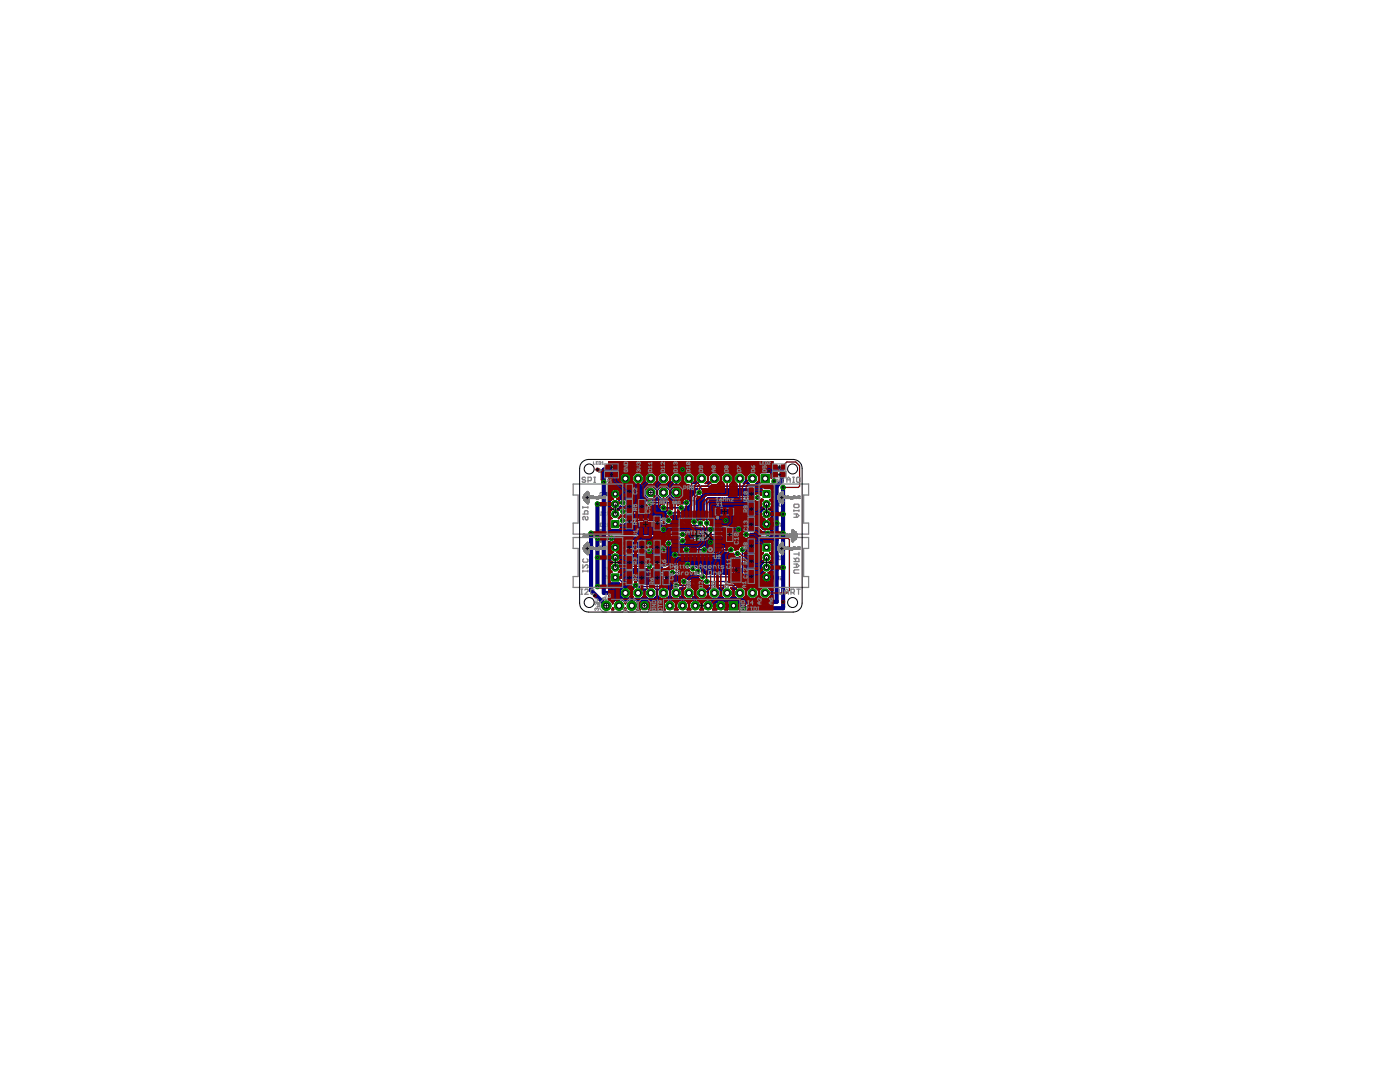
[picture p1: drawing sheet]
<svg xmlns="http://www.w3.org/2000/svg" width="279mm" height="216mm" viewBox="0 0 279 216" stroke-linecap="round" stroke-linejoin="round" font-family="sans-serif">
<path d="M122.8 94h.5M123 93.7v.5M119.7 106.9h.5M120 106.7v.5M137.5 107.2h.5M137.8 106.9v.5M145.6 102.8h2M146.6 101.8v2.1M158.1 106.9h.5M158.3 106.7v.5" fill="none" stroke="#000" stroke-width=".2"/>
<g fill="none" stroke="#808080" stroke-width=".2">
<path d="M119.4 94.1h.4M119.4 93.7h.1M119.4 94h.1M119.4 93.7h.4M119.5 93.6h.2M119.7 93.7h.1M119.7 98.4l.5-.1v.7l-.5-.1zM119.7 94h.2M119.7 93.8h.2M119.8 93.9h.1M119.8 93.8l.1 .1M119.8 94l-.1 .1"/>
<path d="M120 94l.1 .1M120 94h.1M120 93.9h.1M120 94.1h.3M120 93.8h.1M120.1 93.8h.1M120.2 93.8l.1 .1M120.2 94h.1M120.2 93.9h.1M120.3 93.8h-.3M120.4 93.7h.1M120.4 94h.1"/>
<path d="M120.4 93.7h.3M120.4 94.1h.4M120.5 94.1h.3M120.5 93.6h.1M120.5 98.3v.7l.4-.7v.7M120.5 93.9h.2M120.6 94h-.2M120.6 93.7h.1M120.6 93.8h.2M120.6 93.9l-.2 .1M120.6 93.7h.2M120.7 94h.1"/>
<path d="M120.7 93.9h-.3M120.8 93.8h.2M120.8 93.8h.4M120.8 94.2h.4M120.8 94.2l.2 .1M120.8 94.2h.1M120.9 94.3h.3M120.9 94.1h.2M120.9 93.9h.1M120.9 94h.3M121 93.8h.1M121.1 94h.1"/>
<path d="M121.1 93.8l.1 .1M121.1 94.3h.1M121.1 93.9h.1M121.1 94.2h.1M121.2 93.9l-.1 .1M121.2 98.4l.2-.1 .3 .1v.5l-.1 .1-.4-.1v-.3h.3M121.3 94.1h1.3M121.3 94.1h.1M121.3 94h.1M121.3 93.9h.1M121.3 93.8h.4M121.4 93.8h.1"/>
<path d="M121.5 94.1h.1M121.5 94h.1M121.5 93.9h.1M121.5 93.8h.1M121.7 93.8l-.4 .1M121.8 93.7h.1M121.8 94.1h.1M121.8 93.6h.1M121.8 94h.1M121.8 93.9h.1M121.8 93.8h.1M121.9 93.6l-.1 .1"/>
<path d="M122 94.1h.1M122 94h.1M122 93.9h.1M122 93.8h.4M122.1 93.8h.1M122.3 93.7h.1M122.3 94.1h.1M122.3 94h.1M122.3 93.9h.1M122.3 93.6h.1M122.4 93.8l-.4 .1M122.4 93.8h.3"/>
<path d="M122.5 94.1h.1M122.6 93.7h.1M122.6 94h.1M122.6 93.9h.1M122.6 94.1h-.2M122.7 94.8h.1M122.7 94.7h.1M122.7 94.6h.1M122.7 93.4h.2M122.7 93.2h.1M122.7 94.9l.2 .1M122.7 94.9h.2"/>
<path d="M122.7 94.4h.2M122.7 93.4l.2 .1M122.7 93.3h.1M122.7 93.1h.2M122.7 95h.2M122.7 94.3h.2M122.7 93.5h.2M122.7 93h.2M122.7 95l.2 .1M122.7 93.6h.2M122.8 95.1h.2M122.8 93.6h.2"/>
<path d="M122.8 93.7h.2M122.8 94.2h.2M122.8 94.5h-.1M122.8 92.8h.2M122.9 95.2h.1M122.9 94.4l-.2 .1M122.9 93.1l-.2 .1M122.9 92.8h.1M122.9 93.8h.1M122.9 93l-.2 .1M122.9 94.8h.1M122.9 94.7h.1"/>
<path d="M122.9 94.6h.1M122.9 94.1h.1M122.9 93.4h.2M122.9 93.2h.2M122.9 94.8l.2 .1M122.9 93.3l.2 .1M122.9 93.3h.1M122.9 93.2h.1M122.9 93.1h.2M122.9 92.7h.1M122.9 94.9h.2M122.9 94.3h-.2"/>
<path d="M122.9 94h.2M122.9 93.9h.2M122.9 93.4l.2 .1M123 94.9l.1 .1M123 94.4h.1M123 94h.1M123 93.5h.1M123 92.9h-.2M123 95h.1M123 94.2l-.2 .1M123 93.5l.2 .1M123 93h.1"/>
<path d="M123 94.3h.1M123 93.6h.2M123 92.8l-.2 .1M123 93.9h.1M123 92.9h.2M123 94.6h-.1M123 93.6h.1M123.1 94.5h-.2M123.1 92.9h.1M123.1 93.1h-.2M123.1 94.7h.2M123.1 94.6h.2"/>
<path d="M123.1 94.4l-.2 .1M123.1 94.8h.2M123.1 94.7l.2 .1M123.1 93.3h.2M123.1 93.2h.2M123.1 93l-.2 .1M123.1 93.4h.2M123.1 94.3l-.1 .1M123.2 92.9l-.2 .1M123.2 94.5h.1M123.2 93.4h.1M123.2 94.1h.2"/>
<path d="M123.2 94.9h.1M123.2 93.8h.2M123.2 93.1h.1M123.2 94.4h.1M123.2 93.8h.1M123.2 93h.1M123.2 94h.2M123.2 93.9h.2M123.3 94.2h.1M123.3 93.9h.1M123.3 93.5h-.1M123.3 94.6h-.2"/>
<path d="M123.3 93.2h-.2M123.3 94.5l-.2 .1M123.3 94.5h-.2M123.3 93.1l-.2 .1M123.3 93.1h-.1M123.4 94.7h.2M123.4 94.6h.2M123.4 93.6h.1M123.4 93.7h.1M123.4 94.6h.1M123.4 93.3h.2M123.4 93.2h.2"/>
<path d="M123.4 94.7h.1M123.4 94.3h.1M123.4 94.2h.2M123.4 94h-.1M123.4 93.7l.2 .1M123.4 94.4h.1M123.4 93.8h.2M123.5 94.1h.1M123.5 94h.1M123.5 93.9h.1M123.5 93.8l.1 .1M123.5 94.4h.2"/>
<path d="M123.5 93.5h.2M123.5 94.3h-.1M123.5 93.5l.2 .1M123.5 94.5h.2M123.5 94.2l-.1 .1M123.6 93.4h.1M123.6 93.6h.2M123.6 93.7h.2M123.6 94.2h.2M123.7 94.2h.1M123.7 93.7l.1 .1M123.7 94.1h.1"/>
<path d="M123.7 93.8h.1M123.7 94h.1M123.7 93.9h.1M123.7 94.3l-.1 .1M123.8 94.3h-.2M123.8 94.1l-.1 .1M123.8 94l-.1 .1M124.7 92.2h.5l.1 .5h-.7zM125.2 93.7l.1 .1-.1 .3h-.5l-.1-.3 .4-.1v.2M125.3 92.9h-.7l.7 .5h-.7M127.5 93.8l-.1-.1-.3 .1 .2 .3M127.5 93.8l.1-.1 .2 .1-.1 .3"/>
<path d="M127.5 92.3l-.1-.1-.3 .1 .2 .4M127.5 92.3l.1-.1 .2 .1-.1 .4M127.5 92.3v.1M127.5 93.8v.1M127.8 92.9h-.4l-.3 .3 .3 .2h.4M128.9 96.6l.1-.1 .3 .1v.5l-.1 .1-.3-.1M129.4 93.8l.6-.1 .1 .4h-.7zM129.4 92.2v.5M129.4 92.9v.5M129.4 93.2h.7l-.2 .2M129.4 92.4h.7l-.2 .3M129.6 96.6l.2-.1 .3 .1-.1 .6-.4-.1"/>
<path d="M130.4 96.5v.5l.2 .2 .2-.2v-.5M131.2 96.5h2.2M131.4 96.8h.5M131.7 96.8v.7M132 93.8l.5-.1 .2 .4h-.7zM132 92.2v.5l.4-.5 .3 .1-.2 .4M132 93.2h.7l-.3 .2M132 92.9v.5M132.2 96.9l.1-.1 .3 .1-.1 .2-.3 .1 .1 .3 .3-.2M133.1 97.2l-.2 .3M133.4 97.2h-.4l-.1-.3 .5-.1v.7M134 96.6l.4-.1v.7l-.4-.1z"/>
<path d="M134.5 93.8l.6-.1 .1 .4h-.7zM134.5 93.2h.7l-.2 .2M134.5 92.9v.5M134.7 96.5v.7l.5-.7v.7M134.9 92.3l.1-.1 .2 .1-.1 .4M134.9 92.3l-.2-.1-.2 .1 .1 .4M134.9 92.3v.1M135.4 96.6l.2-.1 .3 .1-.1 .6-.4-.1v-.2h.3M137.1 92.9v.5M137.1 93.2h.6l-.2 .2M137.2 93.7h.4l.1 .4h-.6zM137.6 92.2h-.4l-.1 .1 .1 .4"/>
<path d="M137.6 92.2l.1 .1-.1 .4h-.4M137.6 92.2l-.4 .5M139.7 93.7h.5l.1 .4h-.7zM139.9 92.9v.4l.2 .1 .2-.1-.1-.4h-.5l-.1 .2 .1 .3M142.1 93.7h.5l.2 .2-.2 .2h-.5M142.5 93.7v.4M142.7 92.9l.1 .2-.1 .3h-.5M142.7 92.9h-.5l-.1 .2 .1 .3M142.7 92.9l-.5 .5M144.7 93.8l.5-.1 .2 .4h-.7zM145 93.1l-.1-.2-.2 .2 .1 .3 .2-.1M145 93.1l.1-.2 .3 .2-.2 .3-.2-.1"/>
<path d="M145 93.1v.2M147.2 93.8l.6-.1 .1 .4h-.7zM147.2 93.4l.6-.5h.1v.5M150 93.8l.6-.1 .1 .4h-.7zM150.1 92.9l.2 .2v.3l-.3-.1zM150.7 92.9l-.4 .5M152.3 93.8l.5-.1 .2 .4h-.7zM153 92.9v.5h-.4l.1-.3-.3-.2-.1 .2 .1 .3M154.9 98.6l-.2 .1 .2 .3 .3-.1M154.9 98.6h.1M155.2 98.4l-.3-.1-.2 .1 .2 .2M155.5 98.6h.5"/>
<path d="M155.5 99v-.5l.2-.2 .3 .2v.5M116.4 107h.1M116.4 106.7h.1M116.4 106.9h.1M116.4 106.6h.4M116.4 106.6h.3M116.5 107.1h.1M116.6 106.7h.2M116.7 107h.1M116.7 106.9h.1M116.7 106.7h.1M116.7 106.8h.1"/>
<path d="M116.7 107.1h-.3M116.8 107h-.2M116.8 106.8l-.1 .1M116.9 107h.1M116.9 106.9h.1M116.9 106.8h.1M116.9 107h.2M117 107.1h.2M117 106.7h.2M117 106.8h-.1M117.1 106.8h-.2M117.1 106.8h.2"/>
<path d="M117.2 106.8h.1M117.2 107h.1M117.2 106.9h.1M117.3 107h-.2M117.4 107h.1M117.4 106.7h.1M117.4 106.6h.3M117.4 106.6h.2M117.4 107.1h.3M117.5 106.7h-.1M117.5 107.1h.2M117.5 106.9h-.1"/>
<path d="M117.6 106.7h.1M117.6 107h.1M117.6 106.8l-.2 .1M117.7 106.9h.1M117.7 106.8h-.3M117.7 106.8h-.2M117.8 106.8h.2M117.8 106.7h.3M117.8 107.1l.1 .1M117.8 107.1h.3M117.8 107.2h.4M117.8 106.8h.1"/>
<path d="M117.9 107h.2M117.9 106.9h.2M117.9 107.3h.2M118 107.1h-.2M118 106.8h.1M118 107.1h.2M118 106.8h.2M118.2 106.8l-.2 .1M118.2 107.1l-.2 .1M118.2 107.1h1.2M118.2 107.1h1.4M118.3 107h.1"/>
<path d="M118.3 106.9h.1M118.3 106.8h.1M118.3 106.7h.3M118.5 107h.1M118.5 106.9h.1M118.5 106.8h.1M118.6 106.8h-.3M118.7 106.6h.2M118.7 107h.1M118.7 106.9h.1M118.7 106.8h.1M118.7 106.7h.2"/>
<path d="M118.8 106.5h.1M118.9 106.8h-.2M119 107h.1M119 106.9h.1M119 106.8h.1M119 106.7h.3M119.2 107h.1M119.2 106.7h.1M119.2 106.9h.1M119.2 106.8h.1M119.2 106.6h.1M119.2 106.5h.1"/>
<path d="M119.3 106.8h-.3M119.4 106.8h.3M119.4 106.7h.3M119.4 106.6h-.2M119.4 107.1h.2M119.5 106.7h.1M119.5 107h.1M119.5 106.9h.1M119.5 106.8h.1M119.5 106.6h.1M119.6 107l-.2 .1M119.6 107.7h.2"/>
<path d="M119.6 107.6h.2M119.6 107.5h.2M119.6 107.8h.2M119.7 107.8l.1 .1M119.7 107.3h.1M119.7 106.4h.1M119.7 106.3h.1M119.7 106.2h.1M119.7 106.1h.1M119.7 107.9h.1M119.7 106.4l.1 .1M119.7 106h.1"/>
<path d="M119.7 107.9l.2 .1M119.7 106.5h.2M119.7 105.9h.1M119.7 108h.2M119.7 106.6h.2M119.7 100.4l.2-.1 .3 .1v.5l-.1 .1-.4-.1M119.7 109.1l.5-.2v.7l-.5-.1zM119.7 111.1l.2-.1 .3 .1-.1 .6-.4-.2M119.7 102.8h.5M119.8 108.1h.2M119.8 107.1h.2M119.8 106.6h.2"/>
<path d="M119.8 106.7h.2M119.8 107.4h-.2M119.8 105.7h.2M119.8 107.4h-.1M119.8 107.1h.1M119.8 106.1h-.1M119.8 106h-.1M119.8 107h.1M119.8 108.2h.1M119.8 107.7h.2M119.8 107.6h.2M119.8 107.5h.2"/>
<path d="M119.9 104.7l-.2 .1 .2 .3 .3-.2M119.9 104.7h.1M119.9 107.8h.1M119.9 107.3h-.2M119.9 106.8h.1M119.9 106.3h.1M119.9 106.2h.1M119.9 106.1h.1M119.9 107.8l.2 .1M119.9 107.4h.2M119.9 107.2h-.2M119.9 107h.2"/>
<path d="M119.9 106.9h.2M119.9 106.4h.2M119.9 106.4h.1M119.9 105.9h-.2M119.9 105.6h.1M119.9 106.8h.2M119.9 106.4l.2 .1M119.9 106h.2M119.9 105.8h-.2M119.9 107.9h.2M119.9 107.3h.2M120 107h.1"/>
<path d="M120 107.9h.1M120 107.1l-.3 .1M120 106.5h.1M120 105.9h.1M120 106.6h.1M120 105.7l-.2 .1M120 105.8h.1M120 107.2h.1M120 107.4h-.1M120.1 107.6h.1M120.1 106h-.2M120.1 107.7h.1"/>
<path d="M120.1 107.5h.1M120.1 107.3h-.2M120.1 106.2h.1M120.1 107.8h.2M120.1 106.3h.2M120.1 106.3h.1M120.1 107.8h.1M120.1 106.4h.2M120.1 106h.2M120.1 105.9h-.2M120.1 107.4h.1M120.1 107.1h.2"/>
<path d="M120.1 106.7h.2M120.2 107h.1M120.2 107.8h.1M120.2 106.8h.1M120.2 106h.1M120.2 107.4h.1M120.2 107.8v.1M120.2 106.7h.1M120.2 106.4v.1M120.2 107.1h.1M120.2 106.4h.1M120.2 104.5l-.3-.1-.2 .1 .2 .2"/>
<path d="M120.2 102.3l-.2-.2v.7M120.2 106.9h.2M120.2 106.8l.2 .1M120.2 106.1h-.1M120.3 107.4h-.2M120.3 106.1h-.2M120.3 107.6h.2M120.3 106.6h.2M120.3 119.5v.3l.3-.1M120.3 119.5h.1M120.3 107.7h.2M120.3 107.3h.2"/>
<path d="M120.3 106.5h.1M120.3 106.2h.2M120.4 106.7h.1M120.4 107.5h.1M120.4 106.3h.1M120.4 107.7h.1M120.4 107.1h.1M120.4 106.5h.1M120.4 106.1h.1M120.4 106.3l.1 .1M120.4 107.3h.1M120.4 106.8h.2"/>
<path d="M120.4 107h.2M120.4 106.9h.2M120.5 106.4h.1M120.5 107.4h.1M120.5 107.2h-.2M120.5 106.4l.2 .1M120.5 100.4l.1-.1 .3 .1v.5l-.1 .1-.3-.1M120.5 108.9v.7l.4-.7v.7M120.5 111.1l.1-.1 .3 .1-.1 .6-.3-.2M120.5 114.8h.4v.3l-.2-.1-.2 .1 .1 .4 .3-.1M120.5 105.1h.4M120.5 102.8h.4"/>
<path d="M120.5 113.3h.4l-.3-.3v.7M120.5 107.1l-.2 .1M120.5 106.5h.2M120.5 107.5h.1M120.5 106.6h.2M120.6 107h-.2M120.6 119.4l-.3-.1v.2M120.6 106.6h.2M120.6 106.7h.2M120.6 107.1h.2M120.6 107h.2M120.6 107.4h-.1"/>
<path d="M120.6 106.9h.2M120.6 106.8h.2M120.7 107.3h-.2M120.7 107.2h-.1M120.8 107.1l-.2 .1M120.8 107.1h-.2M120.8 119.3v.3l.2 .2 .2-.2v-.3M120.9 102.3l-.2-.2v.7M120.9 104.6l-.2-.2v.7M121.2 109.1l.2-.2 .3 .2-.1 .5-.4-.1v-.2h.3M121.2 100.3v.5l.3 .2 .2-.2v-.5M121.2 102.2l.5-.1v.7l-.5-.1z"/>
<path d="M121.2 104.5l.5-.1v.7l-.5-.2zM121.2 111v.4l.3 .3 .2-.3v-.4M121.2 113.7v-.5l.3-.2 .2 .2v.5M121.2 115.5v-.5l.3-.2 .2 .2v.5M121.2 113.3h.5M121.2 115.1h.5M121.5 119.5v.3l.2-.1M121.5 119.5h.1M121.7 119.4l-.2-.1v.2M122.8 119.4h.3v.3h-.3M123.4 119.4h.3v.3h-.3M123.9 119.3v.3l.2 .2 .1-.2v-.3"/>
<path d="M124.4 115.4l.5-.1 .2 .5h-.7zM124.9 116.8l.2 .1-.2 .3-.5-.1 .1-.3h.2v.2M125.1 116h-.7l.7 .5h-.7M125.3 119.4l.3-.1 .1 .4M125.3 119.4v.3h.4M125.3 119.4l.4 .3M125.9 119.3v.3l.2 .2 .1-.2v-.3M126.4 119.3h.4v.2h-.3l-.1 .2h.4M127.5 115.3l.1 .3-.6 .2M127.5 115.3l-.6 .1 .1 .4M127.5 115.3l-.5 .5M127.6 116.8v.4h-.3l.1-.2-.1-.2-.4 .1 .1 .3"/>
<path d="M127.6 116h-.5l-.2 .3 .2 .2h.5M127.9 119.4l.3-.1v.5l-.3-.1zM128.4 119.3v.5l.4-.5v.5M128.4 109.4h.5M128.9 108.9l-.2-.2v.7M129 119.4h.3l-.1 .4-.2-.1v-.2h.2M129.2 109.3l.1 .1zM129.6 109.4h.4M129.7 116.8h.5l.2 .2-.2 .2h-.5M130 108.9l-.2-.2v.7M130 116v.5l.4-.3h-.7M130 116.8v.4"/>
<path d="M130.5 104.6v.5M130.5 105.4v.2M130.9 104.7h.5v.9h-.5M131 109.3l.1 .1zM131.1 105.1h.3M131.4 108.9l.3 .5 .2-.5M131.8 104.7v.9l.6-.9v.9M132.2 116.8h.5l.2 .2-.2 .2h-.5M132.6 116.8v.4M132.6 109.2h-.4l.1-.3 .3 .1v.3l-.3 .1M132.8 119.3h1.7M132.9 104.7l.4 .1v.6l-.1 .2-.5-.2v-.6z"/>
<path d="M132.9 116v.5h-.3l.1-.2-.1-.3-.4 .2 .2 .3M133.1 119.9l-.2 .2M133.1 109.2l-.2 .2M133.3 119.9h-.3l-.1-.3 .4-.1v.6M133.4 109.2l-.5-.2 .1-.3h.4v.7M133.5 119.5h.3M133.7 105.7h.5M133.7 119.5v.6M134.2 119.5h.2v.6l-.3-.1zM134.5 116.9l.6-.1 .1 .4h-.7zM134.5 116v.5M134.5 116.3h.7l-.2 .2"/>
<path d="M134.6 104.7l.3 .4M134.9 105.1v.5M135.2 104.7l-.3 .4M135.4 109.3l.2 .1zM135.4 108.9l.2 .1zM135.5 104.7h.6v.9h-.6M135.8 105.1h.3M135.8 108.9l.4 .3M136.1 119.7l-.1-.2v.6M136.2 108.9v.5M136.4 119.6l.3-.1v.6l-.3-.1zM136.5 104.7v.6l.3 .3 .3-.3v-.6"/>
<path d="M136.9 109.2h-.4l.1-.3 .3 .1-.1 .4h-.2M137.1 116.9l.5-.1 .1 .4h-.6zM137.4 104.8l.2-.1 .4 .1v.6l-.2 .2-.4-.2zM137.6 116h-.4l-.1 .2 .1 .3M137.6 116l.1 .2-.1 .3h-.4M137.6 116l-.4 .5M137.7 108.7v.7h-.3l-.2-.4 .5-.1M138.2 109l.2-.1v.5M138.2 109v.4M138.2 109l-.1-.1-.1 .1v.4M138.3 119.6l.4 .4M138.3 119.6l.3-.1 .1 .5"/>
<path d="M138.3 119.6v.4h.4M138.6 105.3l-.3 .3M138.7 108.9v.5l.5-.1v-.4M138.9 105.3h-.4l-.2-.2 .2-.4h.4v.9M139 119.5h.2v.6l-.3-.1zM139.3 104.8l.1-.1 .4 .1-.1 .8-.4-.2v-.3h.3M139.5 108.7v.7l.4-.7v.7M139.6 116v.5l.5-.5 .2 .2-.1 .3M139.6 106.7h-.4l.4 .7M139.7 116.8h.5l.1 .4h-.7zM139.9 107.4v-.5l.2-.2 .3 .2v.5M139.9 107h.5"/>
<path d="M140.2 105.7h.6M140.5 119.6h.4l-.1 .5-.3-.1M140.9 109.4h.3M141.1 119.6h.4v.4h-.4M141.1 104.8l.2-.1 .4 .1v.6l-.1 .2-.5-.2M141.2 108.7h-.1v.7M141.7 119.5v.4l.1 .2 .2-.2v-.4M141.8 108.9l-.3 .1v.4h.3l.1-.1-.1-.1h-.3M142.1 116.9l.6-.1 .1 .4h-.7zM142.2 109.4h.2M142.2 104.7l.5 .1v.6l-.2 .2-.4-.2zM142.3 108.6v.1"/>
<path d="M142.4 108.9h-.1v.5M142.5 116.2l-.1-.2-.3 .2 .1 .3M142.5 116.2l.1-.2 .2 .2-.1 .3M142.5 116.2v.1M142.7 108.9l.3 .3M143 104.8l.2-.1 .4 .1-.2 .3-.4 .2 .2 .3 .4-.2M143 108.9v.5M143.1 119.6l.3-.1v.6l-.3-.1zM143.7 119.5v.6l.3-.6v.6M143.8 109.2h-.5l.1-.3 .4 .1-.1 .4h-.3M144 104.7h.5M144.1 108.8l.1-.1 .3 .1-.4 .4 .1 .2 .3-.1"/>
<path d="M144.2 119.6h.3v.5l-.3-.1v-.2h.2M144.2 104.7v.9M144.7 116.9l.5-.1 .2 .4h-.7zM145 116v.5l.4-.3h-.7M145.5 119.3h1.7M145.6 119.6l.3-.1 .1 .2-.4 .3h.4M146.2 119.5h.3M146.4 119.5v.6M146.7 119.6h.4l-.1 .5-.3-.1M147.2 116.8h.5l.2 .2-.2 .2h-.5M147.2 116v.5M147.2 116.3h.7l-.2 .2"/>
<path d="M147.6 116.8v.4M150 116.8h.5l.2 .2-.2 .2h-.5M150 116v.5l.5-.5 .2 .2-.1 .3M150.3 116.8v.4M152.3 116.8h.4l.3 .2-.3 .2h-.4M152.3 116.2l.2-.2 .1 .5-.3-.1zM152.6 116.8v.4M153 116l-.4 .5M154.3 102.2l.1-.1 .3 .1v.5l-.1 .1-.3-.1M154.3 113.1l.1-.1 .3 .1v.5l-.1 .1-.3-.1M154.4 115h.3v.7l-.4-.1zM154.4 104.4h.3v.7l-.4-.2z"/>
<path d="M154.5 111.7h.5M154.5 109.1l.3-.2 .2 .6M154.5 109.1l.1 .5 .4-.1M154.5 109.1l.5 .4M154.7 107h.1M154.7 106.7h.1M154.7 106.9h.1M154.7 106.6h.4M154.7 106.6h.3M154.7 100.3h.5v.4l-.2-.2-.3 .2 .2 .3 .3-.1M154.8 107.1h.2M155 111.2l-.3-.2v.7"/>
<path d="M155 106.7h.1M155 102.2l.1-.1 .4 .1v.5l-.2 .1-.3-.1M155 104.4v.7l.5-.7v.7M155 113.1l.1-.1 .4 .1v.5l-.2 .1-.3-.1M155 115v.7l.5-.7v.7M155 106.9h.2M155 106.8h.2M155 107.1h-.3M155.1 107h-.2M155.1 107h-.1M155.2 107h.1M155.2 106.9h.1"/>
<path d="M155.2 106.8h.1M155.2 107h.2M155.3 107.1h.3M155.3 106.7h.3M155.3 107.1h.2M155.3 106.8h-.1M155.4 111h.3v.7l-.4-.2zM155.4 108.9h.3v.7l-.4-.1zM155.4 106.8h-.2M155.4 106.8h.2M155.5 107h.1M155.5 106.9h.1"/>
<path d="M155.5 106.8l.1 .1M155.5 106.8h.1M155.6 107h-.2M155.6 100.3h.4v.7l-.5-.1zM155.7 107h.2M155.7 107h.1M155.7 106.9h.1M155.7 106.7h.1M155.7 106.6h.3M155.7 107.1h.3M155.8 115.1l.1-.1 .3 .1-.1 .6-.3-.1v-.2h.2M155.8 102.1v.5l.2 .2 .2-.2v-.5"/>
<path d="M155.8 104.5l.1-.1 .3 .1-.1 .6-.3-.2v-.2h.2M155.8 113v.5l.2 .2 .2-.2v-.5M155.8 106.7h-.1M155.8 107.1h.2M155.8 106.8h.2M155.9 106.7h.1M155.9 107h.1M156 106.8l-.3 .1M156 107h.1M156 106.9h.1M156 106.8h-.3M156 106.6h-.3"/>
<path d="M156.1 106.8h.2M156.1 106.7h.3M156.1 107.1l.1 .1M156.1 107.1h.3M156.1 107.2h.4M156.2 107h.2M156.2 106.9h.2M156.2 107.3h.2M156.3 107.1h-.2M156.3 106.8h.2M156.4 106.9h.1M156.4 106.8h.1"/>
<path d="M156.4 107.1h.1M156.4 107.1h.3M156.5 107.1h.2M156.6 107h.1M156.6 106.9h.1M156.6 106.8h.1M156.6 106.7h.4M156.8 107.1h.6M156.8 107h.1M156.8 106.9h.1M156.8 106.8h.1M157 106.8h-.4"/>
<path d="M157.1 107h.1M157.1 106.9h.1M157.1 106.8h.1M157.1 106.7h.1M157.1 106.6h.1M157.1 106.5h.1M157.2 106.8h-.1M157.3 107h.1M157.3 106.9h.1M157.3 106.8h.1M157.3 106.7h.3M157.5 107.1h.2"/>
<path d="M157.5 107.1h.4M157.5 107h.1M157.5 106.7h.1M157.5 106.9h.1M157.5 106.8h.1M157.5 106.6h.1M157.5 106.5h.1M157.6 106.8h-.3M157.7 106.6h-.2M157.7 106.8h.3M157.7 106.7h.3M157.8 107.1h.1"/>
<path d="M157.8 106.7h.1M157.8 107h.1M157.8 106.9h.1M157.8 106.8h.1M157.8 106.6h.1M157.9 107l-.2 .1M157.9 107.8h.2M157.9 107.7h.2M157.9 107.6h.2M157.9 107.5h.2M158 107.8l.1 .1M158 107.4h.1"/>
<path d="M158 106.4h.1M158 106.3h.1M158 106.2h.1M158 106.1h.1M158 107.9h.2M158 107.3h.1M158 107.9l.2 .1M158 106.5h.2M158 106.4l.2 .1M158 105.9h.2M158 106.6h.2M158.1 108h.1"/>
<path d="M158.1 108.1h.2M158.1 106.6h.2M158.1 106.7h.2M158.1 107.5h-.2M158.1 107.1h.2M158.1 105.7h.2M158.1 107.4h-.2M158.1 107.1h.1M158.1 106h-.1M158.2 107h.1M158.2 108.2h.1M158.2 107.7h.1"/>
<path d="M158.2 107.6h.1M158.2 107.5h.1M158.2 106h-.2M158.2 105.7h.1M158.2 107.8h.1M158.2 107.3h-.2M158.2 106.3h.1M158.2 106.2h.1M158.2 107.8h.2M158.2 107.2h-.2M158.2 106.9h.2M158.2 106.8h.1"/>
<path d="M158.2 106.4h.1M158.2 106.1h.1M158.2 105.9h-.2M158.2 105.6h.1M158.2 107.8l.2 .1M158.2 107h.2M158.2 106.4h.2M158.2 107.9h.2M158.2 106.8h.2M158.2 106.4l.2 .1M158.2 105.8h-.1M158.3 107h.1"/>
<path d="M158.3 107.9h.1M158.3 107.1l-.2 .1M158.3 106.5h.2M158.3 107.2h.1M158.3 106.7h-.2M158.3 106.6h.1M158.3 105.7l-.2 .1M158.3 107.5h-.1M158.3 105.8h.1M158.3 107.4h-.1M158.4 107.4h-.2M158.4 106h-.2"/>
<path d="M158.4 105.8h.1M158.4 107.7h.2M158.4 107.7h.1M158.4 107.6h.1M158.4 107.5h.1M158.4 107.8h.2M158.4 107.4h.2M158.4 107.3h-.2M158.4 106.3h.2M158.4 106.2h.1M158.4 106.4h.2M158.4 106.1h.2"/>
<path d="M158.4 106h.2M158.4 105.9h-.2M158.5 107.4h.1M158.5 106.4h.1M158.5 105.9h-.2M158.5 107h.1M158.5 107.8h.1M158.5 107.1h.1M158.5 106.8h.1M158.5 106.7h.1M158.5 106h.1M158.5 107.8v.1"/>
<path d="M158.5 106.4v.1M158.5 107h.2M158.5 106.8h.2M158.5 107.5h-.1M158.5 106.9h.2M158.6 107.5h-.2M158.6 106.1h-.2M158.6 107.2h.2M158.6 106.6h.2M158.6 107.7h.2M158.6 107.6h.2M158.6 107.5h.2"/>
<path d="M158.6 107.3h.2M158.7 107.5h.1M158.7 106.5h.1M158.7 106.3h.2M158.7 106.2h.2M158.7 106.7h.2M158.7 106.1h.1M158.7 107.7h.1M158.7 107.3h.1M158.7 106.3l.2 .1M158.7 107h.2M158.7 106.8h.2"/>
<path d="M158.7 106.9h.2M158.8 107.4h.1M158.8 106.4l.2 .1M158.8 106.4h.2M158.8 107.3h.2M158.8 106.4h.1M158.8 107.2h-.2M158.8 106.5h.2M158.9 107.5h.1M158.9 107.1h-.2M158.9 107.2h.1M158.9 106.6h.1"/>
<path d="M158.9 106.6h.2M158.9 106.7h.2M158.9 107.1h.2M159 107.4h-.2M159 107h.1M159 106.8h.1M159 106.9h.1M159 107.3h-.2M159.1 107.1l-.2 .1M159.1 107h-.1M119.4 120.4h.3l-.1 .2M119.4 120.4h-.2l.1 .2"/>
<path d="M119.4 120.4h.1M119.7 120.9h-.4v.3M119.7 120.8v.2M135.8 120.1h.3M147.6 120.3v.3l.2-.2h-.5M147.8 120.9h-.4v.3M147.8 120.8v.2M148.4 121.1h.5M148.7 120.1h.2M148.7 120.8h.2M148.7 121.1v.7M148.8 120.1v.7"/>
<path d="M149.2 120.2l.4-.1v.7l-.4-.1zM149.4 121.6l-.2 .2M149.6 121.6h-.3l-.1-.4 .4-.1v.7M149.9 120.1h.5M149.9 121.8v-.5l.3-.2 .2 .2v.5M149.9 121.5h.5M150.2 120.1v.7M150.7 121.1l.1 .7 .3-.1v-.6M150.7 120.1h.4v.7M150.9 120.5h.2"/>
</g>
<g fill="#808080" stroke="#808080" stroke-width=".2">
<path d="M128.1 110h16.5v2.5h-16.5z"/>
<path d="M146.1 107.8l.1 .1z"/>
<path d="M146 107.8l.2 .1z"/>
<path d="M146 107.8h.2z"/>
<path d="M146 107.8h.3z"/>
<path d="M145.9 107.7l.4 .1z"/>
<path d="M145.9 107.7h.4z"/>
<path d="M145.9 107.7h.5z"/>
<path d="M145.8 107.6l.6 .1z"/>
<path d="M145.8 107.6h.6z"/>
<path d="M145.8 107.6h.7z"/>
<path d="M145.8 107.5l.7 .1z"/>
<path d="M145.8 107.5h.7z"/>
<path d="M145.7 107.5h.8z"/>
<path d="M145.7 107.4l.7 .1z"/>
<path d="M145.7 107.4h.7z"/>
<path d="M145.6 107.4h.8z"/>
<path d="M145.7 107.3l.6 .1z"/>
<path d="M145.6 107.3l.7 .1z"/>
<path d="M145.6 107.3h.7z"/>
<path d="M146.7 107.2l.1 .1z"/>
<path d="M145.6 107.2l.6 .1z"/>
<path d="M146.7 107.2h.2z"/>
<path d="M145.5 107.2h.7z"/>
<path d="M146.6 107.1l.3 .1z"/>
<path d="M145.5 107.1l.7 .1z"/>
<path d="M146.6 107.1h.3z"/>
<path d="M145.5 107.1h.6z"/>
<path d="M146.6 107.1h.4z"/>
<path d="M146.5 107l.5 .1z"/>
<path d="M145.5 107l.6 .1z"/>
<path d="M146.5 107h.5z"/>
<path d="M145.5 107h.6z"/>
<path d="M146.5 107h.6z"/>
<path d="M145.4 107h.7z"/>
<path d="M146.5 106.9l.6 .1z"/>
<path d="M145.4 106.9l.7 .1z"/>
<path d="M146.4 106.9l.7 .1z"/>
<path d="M145.4 106.9l.6 .1z"/>
<path d="M146.4 106.9h.7z"/>
<path d="M145.4 106.9h.6z"/>
<path d="M146.4 106.8l.7 .1z"/>
<path d="M145.4 106.8l.6 .1z"/>
<path d="M146.4 106.8h.7z"/>
<path d="M145.4 106.8h.6z"/>
<path d="M146.4 106.8h.6z"/>
<path d="M145.4 106.8h.5z"/>
<path d="M146.3 106.7l.7 .1z"/>
<path d="M145.4 106.7l.5 .1z"/>
<path d="M146.3 106.7h.6z"/>
<path d="M145.3 106.7h.6z"/>
<path d="M146.3 106.6l.6 .1z"/>
<path d="M145.3 106.6l.6 .1z"/>
<path d="M147.3 106.6h.2z"/>
<path d="M146.3 106.6h.6z"/>
<path d="M145.3 106.6h.6z"/>
<path d="M147.3 106.5l.2 .1z"/>
<path d="M146.2 106.5l.6 .1z"/>
<path d="M145.3 106.5l.6 .1z"/>
<path d="M147.3 106.5l.3 .1z"/>
<path d="M147.2 106.5h.4z"/>
<path d="M146.2 106.5h.6z"/>
<path d="M145.3 106.5h.5z"/>
<path d="M147.2 106.4l.4 .1z"/>
<path d="M146.2 106.4l.6 .1z"/>
<path d="M145.2 106.4l.6 .1z"/>
<path d="M147.2 106.4h.4z"/>
<path d="M146.2 106.4h.6z"/>
<path d="M145.2 106.4h.6z"/>
<path d="M147.2 106.4h.5z"/>
<path d="M146.2 106.4h.5z"/>
<path d="M147.1 106.4h.6z"/>
<path d="M147.1 106.3l.6 .1z"/>
<path d="M146.2 106.3l.5 .1z"/>
<path d="M145.2 106.3l.6 .1z"/>
<path d="M147.1 106.3h.6z"/>
<path d="M146.2 106.3h.5z"/>
<path d="M145.2 106.3h.6z"/>
<path d="M146.1 106.3h.6z"/>
<path d="M147.1 106.2l.6 .1z"/>
<path d="M146.1 106.2l.6 .1z"/>
<path d="M145.2 106.2l.6 .1z"/>
<path d="M147.1 106.2h.6z"/>
<path d="M146.1 106.2h.6z"/>
<path d="M145.2 106.2h.6z"/>
<path d="M147 106.1l.6 .1z"/>
<path d="M146.1 106.1l.6 .1z"/>
<path d="M145.2 106.1l.5 .1z"/>
<path d="M147 106.1h.6z"/>
<path d="M146.1 106.1h.5z"/>
<path d="M145.2 106.1h.5z"/>
<path d="M147 106l.6 .1z"/>
<path d="M146.1 106l.5 .1z"/>
<path d="M145.2 106l.5 .1z"/>
<path d="M145.1 106l.6 .1z"/>
<path d="M148.3 106h.2z"/>
<path d="M147 106h.6z"/>
<path d="M146.1 106h.5z"/>
<path d="M145.1 106h.6z"/>
<path d="M148.2 106h.3z"/>
<path d="M147 106h.5z"/>
<path d="M148.1 105.9l.5 .1z"/>
<path d="M147 105.9l.5 .1z"/>
<path d="M146.1 105.9l.5 .1z"/>
<path d="M145.1 105.9l.6 .1z"/>
<path d="M145.2 105.9l.5 .1z"/>
<path d="M148.1 105.9h.6z"/>
<path d="M147 105.9h.5z"/>
<path d="M146.1 105.9h.5z"/>
<path d="M145.2 105.9h.5z"/>
<path d="M148 105.9h.7z"/>
<path d="M146 105.9h.6z"/>
<path d="M148 105.8l.7 .1z"/>
<path d="M146.9 105.8l.6 .1z"/>
<path d="M146 105.8l.6 .1z"/>
<path d="M145.2 105.8l.5 .1z"/>
<path d="M148 105.8h.7z"/>
<path d="M146.9 105.8h.6z"/>
<path d="M146.1 105.8h.5z"/>
<path d="M145.2 105.8h.5z"/>
<path d="M148 105.7l.7 .1z"/>
<path d="M146.9 105.7l.6 .1z"/>
<path d="M146.1 105.7l.5 .1z"/>
<path d="M145.2 105.7l.5 .1z"/>
<path d="M148 105.7l.8 .1z"/>
<path d="M148 105.7h.8z"/>
<path d="M146.9 105.7h.6z"/>
<path d="M146.1 105.7h.5z"/>
<path d="M145.2 105.7h.5z"/>
<path d="M148 105.6l.8 .1z"/>
<path d="M146.9 105.6l.6 .1z"/>
<path d="M146.1 105.6l.5 .1z"/>
<path d="M145.2 105.6l.5 .1z"/>
<path d="M147.9 105.6l.9 .1z"/>
<path d="M148 105.6h.8z"/>
<path d="M146.9 105.6h.6z"/>
<path d="M146.1 105.6h.5z"/>
<path d="M145.2 105.6h.5z"/>
<path d="M148 105.5l.8 .1z"/>
<path d="M146.9 105.5l.6 .1z"/>
<path d="M146.1 105.5l.5 .1z"/>
<path d="M145.2 105.5l.5 .1z"/>
<path d="M148 105.5h.7z"/>
<path d="M146.9 105.5h.6z"/>
<path d="M146.1 105.5h.5z"/>
<path d="M145.2 105.5h.5z"/>
<path d="M148 105.4l.7 .1z"/>
<path d="M146.9 105.4l.6 .1z"/>
<path d="M146.1 105.4l.5 .1z"/>
<path d="M145.2 105.4l.5 .1z"/>
<path d="M146 105.4l.6 .1z"/>
<path d="M148 105.4h.7z"/>
<path d="M147 105.4h.5z"/>
<path d="M146 105.4h.6z"/>
<path d="M145.2 105.4h.5z"/>
<path d="M148.1 105.3l.6 .1z"/>
<path d="M147 105.3l.5 .1z"/>
<path d="M146.1 105.3l.5 .1z"/>
<path d="M145.2 105.3l.5 .1z"/>
<path d="M148.1 105.3h.5z"/>
<path d="M147 105.3h.5z"/>
<path d="M146.1 105.3h.5z"/>
<path d="M145.2 105.3h.5z"/>
<path d="M148.2 105.3h.3z"/>
<path d="M148.3 105.2l.2 .1z"/>
<path d="M147 105.2l.6 .1z"/>
<path d="M146.1 105.2l.5 .1z"/>
<path d="M145.2 105.2l.5 .1z"/>
<path d="M147 105.2h.6z"/>
<path d="M146.1 105.2h.5z"/>
<path d="M145.2 105.2h.5z"/>
<path d="M147 105.1l.6 .1z"/>
<path d="M146.1 105.1l.5 .1z"/>
<path d="M145.2 105.1l.5 .1z"/>
<path d="M146.1 105.1l.6 .1z"/>
<path d="M147 105.1h.6z"/>
<path d="M146.1 105.1h.6z"/>
<path d="M145.2 105.1h.6z"/>
<path d="M147.1 105.1h.6z"/>
<path d="M147.1 105l.6 .1z"/>
<path d="M146.1 105l.6 .1z"/>
<path d="M145.2 105l.6 .1z"/>
<path d="M148.8 105l.2 .1z"/>
<path d="M148.8 105h.2z"/>
<path d="M147.1 105h.6z"/>
<path d="M146.1 105h.6z"/>
<path d="M145.2 105h.6z"/>
<path d="M148.7 104.9l.3 .1z"/>
<path d="M147.1 104.9l.6 .1z"/>
<path d="M146.2 104.9l.5 .1z"/>
<path d="M145.2 104.9l.6 .1z"/>
<path d="M148.7 104.9h.4z"/>
<path d="M147.1 104.9h.6z"/>
<path d="M146.2 104.9h.5z"/>
<path d="M145.2 104.9h.6z"/>
<path d="M147.2 104.9h.5z"/>
<path d="M148.6 104.8l.5 .1z"/>
<path d="M147.2 104.8l.4 .1z"/>
<path d="M146.2 104.8l.6 .1z"/>
<path d="M145.2 104.8l.6 .1z"/>
<path d="M148.6 104.8h.6z"/>
<path d="M147.2 104.8h.4z"/>
<path d="M146.2 104.8h.6z"/>
<path d="M145.2 104.8h.6z"/>
<path d="M145.3 104.8h.5z"/>
<path d="M148.5 104.8h.7z"/>
<path d="M148.5 104.7l.7 .1z"/>
<path d="M147.3 104.7l.3 .1z"/>
<path d="M146.2 104.7l.6 .1z"/>
<path d="M145.3 104.7l.6 .1z"/>
<path d="M147.3 104.7l.2 .1z"/>
<path d="M148.5 104.7h.7z"/>
<path d="M147.3 104.7h.2z"/>
<path d="M146.3 104.7h.6z"/>
<path d="M145.3 104.7h.6z"/>
<path d="M148.6 104.6l.6 .1z"/>
<path d="M147.3 104.6l.2 .1z"/>
<path d="M146.3 104.6l.6 .1z"/>
<path d="M145.3 104.6l.6 .1z"/>
<path d="M148.6 104.6l.7 .1z"/>
<path d="M148.6 104.6h.7z"/>
<path d="M146.3 104.6h.6z"/>
<path d="M145.3 104.6h.6z"/>
<path d="M148.7 104.5l.6 .1z"/>
<path d="M146.3 104.5l.6 .1z"/>
<path d="M145.3 104.5l.6 .1z"/>
<path d="M148.7 104.5l.7 .1z"/>
<path d="M146.3 104.5l.7 .1z"/>
<path d="M145.4 104.5l.5 .1z"/>
<path d="M148.7 104.5h.7z"/>
<path d="M146.3 104.5h.7z"/>
<path d="M145.4 104.5h.5z"/>
<path d="M148.8 104.5h.6z"/>
<path d="M146.4 104.5h.6z"/>
<path d="M145.4 104.5h.6z"/>
<path d="M148.8 104.4l.6 .1z"/>
<path d="M146.4 104.4l.7 .1z"/>
<path d="M145.4 104.4l.6 .1z"/>
<path d="M148.8 104.4h.6z"/>
<path d="M148.2 104.4h.1z"/>
<path d="M146.4 104.4h.7z"/>
<path d="M145.4 104.4h.6z"/>
<path d="M148.8 104.4h.7z"/>
<path d="M148.1 104.4h.3z"/>
<path d="M148.8 104.3l.7 .1z"/>
<path d="M148.1 104.3l.3 .1z"/>
<path d="M146.4 104.3l.7 .1z"/>
<path d="M145.4 104.3l.6 .1z"/>
<path d="M148.8 104.3h.7z"/>
<path d="M148.1 104.3h.3z"/>
<path d="M146.5 104.3h.6z"/>
<path d="M145.4 104.3h.6z"/>
<path d="M145.5 104.3h.5z"/>
<path d="M138.5 104.3h.4z"/>
<path d="M148.9 104.2l.6 .1z"/>
<path d="M148 104.2l.5 .1z"/>
<path d="M146.5 104.2l.5 .1z"/>
<path d="M145.5 104.2l.6 .1z"/>
<path d="M138.4 104.2l.6 .1z"/>
<path d="M138.3 104.2l.8 .1z"/>
<path d="M148.9 104.2h.6z"/>
<path d="M148 104.2h.5z"/>
<path d="M146.5 104.2h.5z"/>
<path d="M145.5 104.2h.6z"/>
<path d="M138.2 104.2h.9z"/>
<path d="M146.6 104.2h.4z"/>
<path d="M138.2 104.2h1z"/>
<path d="M149 104.1l.6 .1z"/>
<path d="M147.9 104.1l.6 .1z"/>
<path d="M146.6 104.1l.3 .1z"/>
<path d="M145.5 104.1l.6 .1z"/>
<path d="M138.2 104.1l1 .1z"/>
<path d="M145.5 104.1l.7 .1z"/>
<path d="M138.1 104.1l1.1 .1z"/>
<path d="M149 104.1h.6z"/>
<path d="M147.9 104.1h.7z"/>
<path d="M146.6 104.1h.3z"/>
<path d="M145.5 104.1h.7z"/>
<path d="M138.7 104.1h.6z"/>
<path d="M138.1 104.1h.4z"/>
<path d="M146.7 104.1h.2z"/>
<path d="M145.6 104.1h.6z"/>
<path d="M138.8 104.1h.5z"/>
<path d="M138 104.1h.4z"/>
<path d="M149 104l.6 .1z"/>
<path d="M147.9 104l.7 .1z"/>
<path d="M146.7 104l.2 .1z"/>
<path d="M145.5 104l.7 .1z"/>
<path d="M138.8 104l.5 .1z"/>
<path d="M138 104l.4 .1z"/>
<path d="M148 104l.6 .1z"/>
<path d="M146.7 104l.1 .1z"/>
<path d="M145.6 104l.6 .1z"/>
<path d="M138.9 104l.4 .1z"/>
<path d="M138 104l.3 .1z"/>
<path d="M149 104h.6z"/>
<path d="M148 104h.6z"/>
<path d="M145.6 104h.7z"/>
<path d="M138.9 104h.4z"/>
<path d="M138 104h.3z"/>
<path d="M149.1 104h.5z"/>
<path d="M148 104h.7z"/>
<path d="M137.9 104h.4z"/>
<path d="M149.1 103.9l.5 .1z"/>
<path d="M148 103.9l.7 .1z"/>
<path d="M145.6 103.9l.7 .1z"/>
<path d="M138.9 103.9l.4 .1z"/>
<path d="M137.9 103.9l.4 .1z"/>
<path d="M149.1 103.9h.5z"/>
<path d="M148 103.9h.7z"/>
<path d="M145.6 103.9h.7z"/>
<path d="M138.9 103.9h.4z"/>
<path d="M137.9 103.9h.4z"/>
<path d="M149.1 103.9h.6z"/>
<path d="M148.1 103.9h.6z"/>
<path d="M145.7 103.9h.6z"/>
<path d="M137.9 103.9h.3z"/>
<path d="M145.7 103.9h.7z"/>
<path d="M139 103.9h.3z"/>
<path d="M149.1 103.8l.6 .1z"/>
<path d="M148.1 103.8l.6 .1z"/>
<path d="M145.7 103.8l.7 .1z"/>
<path d="M139 103.8l.3 .1z"/>
<path d="M137.9 103.8l.3 .1z"/>
<path d="M149.1 103.8h.6z"/>
<path d="M148.1 103.8h.6z"/>
<path d="M145.7 103.8h.7z"/>
<path d="M139 103.8h.3z"/>
<path d="M137.9 103.8h.3z"/>
<path d="M148.2 103.8h.6z"/>
<path d="M147.6 103.8h.1z"/>
<path d="M145.8 103.8h.6z"/>
<path d="M149.1 103.7l.6 .1z"/>
<path d="M148.2 103.7l.6 .1z"/>
<path d="M147.5 103.7l.2 .1z"/>
<path d="M145.8 103.7l.7 .1z"/>
<path d="M139 103.7l.3 .1z"/>
<path d="M137.9 103.7l.4 .1z"/>
<path d="M149.2 103.7l.5 .1z"/>
<path d="M147.5 103.7l.3 .1z"/>
<path d="M138.9 103.7l.4 .1z"/>
<path d="M149.2 103.7h.5z"/>
<path d="M148.2 103.7h.6z"/>
<path d="M147.5 103.7h.3z"/>
<path d="M145.8 103.7h.7z"/>
<path d="M138.9 103.7h.4z"/>
<path d="M137.9 103.7h.4z"/>
<path d="M147.4 103.7h.4z"/>
<path d="M149.2 103.6l.5 .1z"/>
<path d="M148.2 103.6l.6 .1z"/>
<path d="M147.4 103.6l.4 .1z"/>
<path d="M145.8 103.6l.6 .1z"/>
<path d="M138.9 103.6l.4 .1z"/>
<path d="M137.9 103.6l.5 .1z"/>
<path d="M145.9 103.6l.5 .1z"/>
<path d="M144.5 103.6l.3 .1z"/>
<path d="M138.9 103.6l.3 .1z"/>
<path d="M137.9 103.6l.6 .1z"/>
<path d="M136.8 103.6l.4 .1z"/>
<path d="M134.9 103.6l.3 .1z"/>
<path d="M132.7 103.6l.4 .1z"/>
<path d="M149.2 103.6h.5z"/>
<path d="M148.3 103.6h.5z"/>
<path d="M147.4 103.6h.4z"/>
<path d="M145.9 103.6h.5z"/>
<path d="M144.4 103.6h.5z"/>
<path d="M143.4 103.6h.7z"/>
<path d="M142.4 103.6h.8z"/>
<path d="M141.4 103.6h.8z"/>
<path d="M140.5 103.6h.8z"/>
<path d="M139.6 103.6h.7z"/>
<path d="M138.9 103.6h.3z"/>
<path d="M137.9 103.6h.7z"/>
<path d="M136.6 103.6h.7z"/>
<path d="M134.8 103.6h.5z"/>
<path d="M132.6 103.6h.6z"/>
<path d="M149.2 103.6h.6z"/>
<path d="M147.4 103.6h.5z"/>
<path d="M144.3 103.6h.6z"/>
<path d="M137.9 103.6h.9z"/>
<path d="M136.6 103.6h.8z"/>
<path d="M134.7 103.6h.7z"/>
<path d="M132.4 103.6h.9z"/>
<path d="M149.2 103.5l.6 .1z"/>
<path d="M148.3 103.5l.6 .1z"/>
<path d="M147.3 103.5l.6 .1z"/>
<path d="M145.9 103.5l.4 .1z"/>
<path d="M144.3 103.5l.7 .1z"/>
<path d="M143.4 103.5l.7 .1z"/>
<path d="M142.4 103.5l.8 .1z"/>
<path d="M141.4 103.5l.8 .1z"/>
<path d="M140.5 103.5l.8 .1z"/>
<path d="M139.6 103.5l.7 .1z"/>
<path d="M137.9 103.5l1.2 .1z"/>
<path d="M136.5 103.5l1 .1z"/>
<path d="M134.7 103.5l.8 .1z"/>
<path d="M132.4 103.5l1 .1z"/>
<path d="M149.2 103.5h.6z"/>
<path d="M148.3 103.5h.6z"/>
<path d="M147.3 103.5h.6z"/>
<path d="M146 103.5h.3z"/>
<path d="M144.2 103.5h.8z"/>
<path d="M143.4 103.5h.7z"/>
<path d="M142.4 103.5h.8z"/>
<path d="M141.4 103.5h.8z"/>
<path d="M140.5 103.5h.8z"/>
<path d="M139.6 103.5h.7z"/>
<path d="M137.9 103.5h1.1z"/>
<path d="M136.5 103.5h1.1z"/>
<path d="M134.6 103.5h.9z"/>
<path d="M132.3 103.5h1.2z"/>
<path d="M148.3 103.5h.5z"/>
<path d="M138 103.5h1z"/>
<path d="M136.4 103.5h1.2z"/>
<path d="M142.4 103.5h.7z"/>
<path d="M138 103.5h1.1z"/>
<path d="M134.5 103.5h1.1z"/>
<path d="M149.2 103.4l.6 .1z"/>
<path d="M148.3 103.4l.6 .1z"/>
<path d="M147.3 103.4l.6 .1z"/>
<path d="M146 103.4l.2 .1z"/>
<path d="M144.2 103.4l.8 .1z"/>
<path d="M143.5 103.4l.5 .1z"/>
<path d="M142.6 103.4l.4 .1z"/>
<path d="M141.6 103.4l.4 .1z"/>
<path d="M140.7 103.4l.4 .1z"/>
<path d="M139.7 103.4l.4 .1z"/>
<path d="M138 103.4l1.1 .1z"/>
<path d="M136.3 103.4l1.3 .1z"/>
<path d="M135.1 103.4l.5 .1z"/>
<path d="M134.5 103.4l.5 .1z"/>
<path d="M132.3 103.4l1.3 .1z"/>
<path d="M144.2 103.4l.9 .1z"/>
<path d="M143.6 103.4l.3 .1z"/>
<path d="M138.1 103.4l1 .1z"/>
<path d="M137.1 103.4l.5 .1z"/>
<path d="M136.3 103.4l.6 .1z"/>
<path d="M135.2 103.4l.4 .1z"/>
<path d="M134.5 103.4l.4 .1z"/>
<path d="M133 103.4l.6 .1z"/>
<path d="M132.3 103.4l.4 .1z"/>
<path d="M149.2 103.4h.6z"/>
<path d="M148.3 103.4h.6z"/>
<path d="M147.3 103.4h.7z"/>
<path d="M144.5 103.4h.6z"/>
<path d="M143.6 103.4h.3z"/>
<path d="M142.6 103.4h.4z"/>
<path d="M141.6 103.4h.4z"/>
<path d="M140.7 103.4h.4z"/>
<path d="M139.7 103.4h.4z"/>
<path d="M138.2 103.4h.9z"/>
<path d="M137.2 103.4h.4z"/>
<path d="M136.3 103.4h.5z"/>
<path d="M135.2 103.4h.4z"/>
<path d="M134.5 103.4h.4z"/>
<path d="M133.1 103.4h.5z"/>
<path d="M132.3 103.4h.3z"/>
<path d="M148.4 103.4h.5z"/>
<path d="M147.4 103.4h.6z"/>
<path d="M144.6 103.4h.5z"/>
<path d="M138.3 103.4h.8z"/>
<path d="M137.3 103.4h.3z"/>
<path d="M136.3 103.4h.4z"/>
<path d="M135.3 103.4h.4z"/>
<path d="M134.4 103.4h.5z"/>
<path d="M133.1 103.4h.6z"/>
<path d="M149.2 103.3l.6 .1z"/>
<path d="M148.4 103.3l.5 .1z"/>
<path d="M147.4 103.3l.6 .1z"/>
<path d="M144.7 103.3l.4 .1z"/>
<path d="M143.6 103.3l.3 .1z"/>
<path d="M142.6 103.3l.4 .1z"/>
<path d="M141.6 103.3l.4 .1z"/>
<path d="M140.7 103.3l.4 .1z"/>
<path d="M139.7 103.3l.4 .1z"/>
<path d="M138.3 103.3l.8 .1z"/>
<path d="M137.3 103.3l.3 .1z"/>
<path d="M136.2 103.3l.5 .1z"/>
<path d="M135.3 103.3l.4 .1z"/>
<path d="M134.4 103.3l.4 .1z"/>
<path d="M133.2 103.3l.5 .1z"/>
<path d="M132.3 103.3l.3 .1z"/>
<path d="M149.3 103.3l.5 .1z"/>
<path d="M138.5 103.3l.6 .1z"/>
<path d="M149.3 103.3h.5z"/>
<path d="M148.4 103.3h.5z"/>
<path d="M147.4 103.3h.6z"/>
<path d="M144.7 103.3h.4z"/>
<path d="M143.6 103.3h.3z"/>
<path d="M142.6 103.3h.4z"/>
<path d="M141.6 103.3h.4z"/>
<path d="M140.7 103.3h.4z"/>
<path d="M139.7 103.3h.4z"/>
<path d="M138.7 103.3h.4z"/>
<path d="M137.3 103.3h.3z"/>
<path d="M136.2 103.3h.4z"/>
<path d="M135.3 103.3h.4z"/>
<path d="M134.4 103.3h.4z"/>
<path d="M133.3 103.3h.4z"/>
<path d="M132.3 103.3h.3z"/>
<path d="M138.8 103.3h.3z"/>
<path d="M133.3 103.3h.5z"/>
<path d="M149.3 103.2l.5 .1z"/>
<path d="M148.4 103.2l.5 .1z"/>
<path d="M147.4 103.2l.6 .1z"/>
<path d="M144.7 103.2l.4 .1z"/>
<path d="M143.6 103.2l.3 .1z"/>
<path d="M142.6 103.2l.4 .1z"/>
<path d="M141.6 103.2l.4 .1z"/>
<path d="M140.7 103.2l.4 .1z"/>
<path d="M139.7 103.2l.4 .1z"/>
<path d="M138.7 103.2l.3 .1z"/>
<path d="M137.3 103.2l.3 .1z"/>
<path d="M136.2 103.2l.4 .1z"/>
<path d="M135.3 103.2l.5 .1z"/>
<path d="M134.4 103.2l.4 .1z"/>
<path d="M133.3 103.2l.5 .1z"/>
<path d="M132.3 103.2l.3 .1z"/>
<path d="M147.5 103.2l.5 .1z"/>
<path d="M146.5 103.2l.2 .1z"/>
<path d="M138.8 103.2l.2 .1z"/>
<path d="M134.3 103.2l.4 .1z"/>
<path d="M132.3 103.2l.2 .1z"/>
<path d="M149.3 103.2h.5z"/>
<path d="M148.4 103.2h.5z"/>
<path d="M147.5 103.2h.5z"/>
<path d="M146.5 103.2h.3z"/>
<path d="M144.7 103.2h.4z"/>
<path d="M143.6 103.2h.3z"/>
<path d="M142.6 103.2h.4z"/>
<path d="M141.6 103.2h.4z"/>
<path d="M140.7 103.2h.4z"/>
<path d="M139.7 103.2h.4z"/>
<path d="M138.8 103.2h.2z"/>
<path d="M137.3 103.2h.3z"/>
<path d="M136.2 103.2h.4z"/>
<path d="M135.3 103.2h.5z"/>
<path d="M134.3 103.2h.4z"/>
<path d="M133.3 103.2h.5z"/>
<path d="M132.3 103.2h.2z"/>
<path d="M146.4 103.2h.5z"/>
<path d="M135.4 103.2h.4z"/>
<path d="M133.4 103.2h.4z"/>
<path d="M149.3 103.1l.5 .1z"/>
<path d="M148.4 103.1l.5 .1z"/>
<path d="M147.5 103.1l.5 .1z"/>
<path d="M146.4 103.1l.5 .1z"/>
<path d="M144.7 103.1l.4 .1z"/>
<path d="M143.6 103.1l.3 .1z"/>
<path d="M142.6 103.1l.4 .1z"/>
<path d="M141.6 103.1l.4 .1z"/>
<path d="M140.7 103.1l.4 .1z"/>
<path d="M139.7 103.1l.4 .1z"/>
<path d="M138.8 103.1l.2 .1z"/>
<path d="M137.3 103.1l.3 .1z"/>
<path d="M136.2 103.1l.4 .1z"/>
<path d="M135.4 103.1l.4 .1z"/>
<path d="M134.3 103.1l.4 .1z"/>
<path d="M133.4 103.1l.5 .1z"/>
<path d="M132.3 103.1l.2 .1z"/>
<path d="M149.3 103.1h.5z"/>
<path d="M148.4 103.1h.5z"/>
<path d="M147.5 103.1h.5z"/>
<path d="M146.3 103.1h.6z"/>
<path d="M144.7 103.1h.4z"/>
<path d="M143.6 103.1h.3z"/>
<path d="M142.6 103.1h.4z"/>
<path d="M141.6 103.1h.4z"/>
<path d="M140.7 103.1h.4z"/>
<path d="M139.7 103.1h.4z"/>
<path d="M138.7 103.1h.3z"/>
<path d="M137.3 103.1h.3z"/>
<path d="M136.1 103.1h.5z"/>
<path d="M135.4 103.1h.4z"/>
<path d="M134.3 103.1h.4z"/>
<path d="M133.4 103.1h.5z"/>
<path d="M132.3 103.1h.2z"/>
<path d="M149.3 103.1h.6z"/>
<path d="M147.5 103.1h.6z"/>
<path d="M146.3 103.1h.7z"/>
<path d="M138.8 103.1h.1z"/>
<path d="M138.5 103.1h.4z"/>
<path d="M133.5 103.1h.4z"/>
<path d="M149.3 103l.6 .1z"/>
<path d="M148.4 103l.6 .1z"/>
<path d="M147.5 103l.6 .1z"/>
<path d="M146.3 103l.7 .1z"/>
<path d="M144.7 103l.4 .1z"/>
<path d="M143.6 103l.3 .1z"/>
<path d="M142.6 103l.4 .1z"/>
<path d="M141.6 103l.4 .1z"/>
<path d="M140.7 103l.4 .1z"/>
<path d="M139.7 103l.4 .1z"/>
<path d="M138.4 103l.5 .1z"/>
<path d="M137.3 103l.3 .1z"/>
<path d="M136.1 103l.5 .1z"/>
<path d="M135.4 103l.4 .1z"/>
<path d="M134.3 103l.4 .1z"/>
<path d="M133.5 103l.4 .1z"/>
<path d="M132.3 103l.2 .1z"/>
<path d="M149.3 103h.6z"/>
<path d="M148.4 103h.6z"/>
<path d="M147.5 103h.5z"/>
<path d="M146.3 103h.7z"/>
<path d="M144.7 103h.4z"/>
<path d="M143.6 103h.3z"/>
<path d="M142.6 103h.4z"/>
<path d="M141.6 103h.4z"/>
<path d="M140.7 103h.4z"/>
<path d="M139.7 103h.4z"/>
<path d="M138.3 103h.7z"/>
<path d="M137.3 103h.3z"/>
<path d="M136.1 103h.5z"/>
<path d="M135.4 103h.4z"/>
<path d="M134.3 103h.4z"/>
<path d="M133.5 103h.4z"/>
<path d="M132.3 103h.2z"/>
<path d="M147.5 103h.6z"/>
<path d="M138.3 103h.8z"/>
<path d="M138.2 103h.9z"/>
<path d="M149.3 102.9l.6 .1z"/>
<path d="M148.4 102.9l.6 .1z"/>
<path d="M147.5 102.9l.6 .1z"/>
<path d="M146.3 102.9l.7 .1z"/>
<path d="M144.7 102.9l.4 .1z"/>
<path d="M143.6 102.9l.3 .1z"/>
<path d="M142.6 102.9l.4 .1z"/>
<path d="M141.6 102.9l.4 .1z"/>
<path d="M140.7 102.9l.4 .1z"/>
<path d="M139.7 102.9l.4 .1z"/>
<path d="M138.2 102.9l.9 .1z"/>
<path d="M136.1 102.9l.6 .1z"/>
<path d="M135.4 102.9l.4 .1z"/>
<path d="M134.3 102.9l.4 .1z"/>
<path d="M133.5 102.9l.4 .1z"/>
<path d="M138.7 102.9l.5 .1z"/>
<path d="M138.2 102.9l.4 .1z"/>
<path d="M133.5 102.9l.5 .1z"/>
<path d="M149.3 102.9h.6z"/>
<path d="M148.4 102.9h.6z"/>
<path d="M147.6 102.9h.5z"/>
<path d="M146.2 102.9h.8z"/>
<path d="M144.7 102.9h.4z"/>
<path d="M143.6 102.9h.3z"/>
<path d="M142.6 102.9h.4z"/>
<path d="M141.6 102.9h.4z"/>
<path d="M140.7 102.9h.4z"/>
<path d="M139.7 102.9h.4z"/>
<path d="M138.8 102.9h.4z"/>
<path d="M138.2 102.9h.3z"/>
<path d="M136.2 102.9h.5z"/>
<path d="M135.4 102.9h.4z"/>
<path d="M134.3 102.9h.4z"/>
<path d="M133.5 102.9h.5z"/>
<path d="M149.3 102.8l.6 .1z"/>
<path d="M148.4 102.8l.6 .1z"/>
<path d="M147.6 102.8l.5 .1z"/>
<path d="M146.2 102.8l.8 .1z"/>
<path d="M144.7 102.8l.4 .1z"/>
<path d="M143.6 102.8l.3 .1z"/>
<path d="M142.6 102.8l.4 .1z"/>
<path d="M141.6 102.8l.4 .1z"/>
<path d="M140.7 102.8l.4 .1z"/>
<path d="M139.7 102.8l.4 .1z"/>
<path d="M138.8 102.8l.4 .1z"/>
<path d="M138.1 102.8l.4 .1z"/>
<path d="M136.2 102.8l.5 .1z"/>
<path d="M135.4 102.8l.4 .1z"/>
<path d="M134.3 102.8l.4 .1z"/>
<path d="M133.5 102.8l.5 .1z"/>
<path d="M146.2 102.8l.9 .1z"/>
<path d="M136.2 102.8l.6 .1z"/>
<path d="M149.3 102.8h.6z"/>
<path d="M148.4 102.8h.6z"/>
<path d="M147.6 102.8h.5z"/>
<path d="M146.2 102.8h.9z"/>
<path d="M144.7 102.8h.4z"/>
<path d="M143.6 102.8h.3z"/>
<path d="M142.6 102.8h.4z"/>
<path d="M141.6 102.8h.4z"/>
<path d="M140.7 102.8h.4z"/>
<path d="M139.7 102.8h.4z"/>
<path d="M138.8 102.8h.5z"/>
<path d="M138.1 102.8h.4z"/>
<path d="M136.2 102.8h.6z"/>
<path d="M135.4 102.8h.4z"/>
<path d="M134.3 102.8h.4z"/>
<path d="M133.5 102.8h.5z"/>
<path d="M146.2 102.8h.8z"/>
<path d="M149.3 102.7l.6 .1z"/>
<path d="M148.4 102.7l.6 .1z"/>
<path d="M147.6 102.7l.5 .1z"/>
<path d="M146.2 102.7l.8 .1z"/>
<path d="M144.7 102.7l.4 .1z"/>
<path d="M143.6 102.7l.3 .1z"/>
<path d="M142.6 102.7l.4 .1z"/>
<path d="M141.6 102.7l.4 .1z"/>
<path d="M140.7 102.7l.4 .1z"/>
<path d="M139.7 102.7l.4 .1z"/>
<path d="M138.9 102.7l.4 .1z"/>
<path d="M138.1 102.7l.3 .1z"/>
<path d="M136.2 102.7l.7 .1z"/>
<path d="M135.4 102.7l.4 .1z"/>
<path d="M134.3 102.7l.4 .1z"/>
<path d="M133.5 102.7l.5 .1z"/>
<path d="M147.5 102.7l.6 .1z"/>
<path d="M146.3 102.7l.7 .1z"/>
<path d="M138 102.7l.4 .1z"/>
<path d="M133.6 102.7l.4 .1z"/>
<path d="M149.3 102.7h.6z"/>
<path d="M148.4 102.7h.6z"/>
<path d="M147.5 102.7h.6z"/>
<path d="M146.3 102.7h.7z"/>
<path d="M144.7 102.7h.4z"/>
<path d="M143.6 102.7h.3z"/>
<path d="M142.6 102.7h.4z"/>
<path d="M141.6 102.7h.4z"/>
<path d="M140.7 102.7h.4z"/>
<path d="M139.7 102.7h.4z"/>
<path d="M138.9 102.7h.4z"/>
<path d="M138 102.7h.4z"/>
<path d="M136.2 102.7h.8z"/>
<path d="M135.4 102.7h.4z"/>
<path d="M134.3 102.7h.4z"/>
<path d="M133.5 102.7h.5z"/>
<path d="M136.3 102.7h.8z"/>
<path d="M149.3 102.6l.6 .1z"/>
<path d="M148.4 102.6l.6 .1z"/>
<path d="M147.5 102.6l.5 .1z"/>
<path d="M146.3 102.6l.7 .1z"/>
<path d="M144.7 102.6l.4 .1z"/>
<path d="M143.6 102.6l.3 .1z"/>
<path d="M142.6 102.6l.4 .1z"/>
<path d="M141.6 102.6l.4 .1z"/>
<path d="M140.7 102.6l.4 .1z"/>
<path d="M139.7 102.6l.4 .1z"/>
<path d="M138.9 102.6l.4 .1z"/>
<path d="M138 102.6l.4 .1z"/>
<path d="M136.3 102.6l.8 .1z"/>
<path d="M135.4 102.6l.4 .1z"/>
<path d="M134.3 102.6l.4 .1z"/>
<path d="M133.5 102.6l.5 .1z"/>
<path d="M149.3 102.6h.6z"/>
<path d="M148.4 102.6h.6z"/>
<path d="M147.5 102.6h.6z"/>
<path d="M146.3 102.6h.7z"/>
<path d="M144.7 102.6h.4z"/>
<path d="M143.6 102.6h.3z"/>
<path d="M142.6 102.6h.4z"/>
<path d="M141.6 102.6h.4z"/>
<path d="M140.7 102.6h.4z"/>
<path d="M139.7 102.6h.4z"/>
<path d="M138.9 102.6h.4z"/>
<path d="M138 102.6h.4z"/>
<path d="M136.3 102.6h.9z"/>
<path d="M135.4 102.6h.4z"/>
<path d="M134.3 102.6h.4z"/>
<path d="M133.5 102.6h.5z"/>
<path d="M148.4 102.6h.5z"/>
<path d="M136.4 102.6h.8z"/>
<path d="M146.3 102.6h.6z"/>
<path d="M149.3 102.5l.5 .1z"/>
<path d="M148.4 102.5l.5 .1z"/>
<path d="M147.5 102.5l.6 .1z"/>
<path d="M146.4 102.5l.5 .1z"/>
<path d="M144.7 102.5l.4 .1z"/>
<path d="M143.6 102.5l.3 .1z"/>
<path d="M142.6 102.5l.4 .1z"/>
<path d="M141.6 102.5l.4 .1z"/>
<path d="M140.7 102.5l.4 .1z"/>
<path d="M139.7 102.5l.4 .1z"/>
<path d="M138.9 102.5l.4 .1z"/>
<path d="M138 102.5l.4 .1z"/>
<path d="M136.4 102.5l.9 .1z"/>
<path d="M135.4 102.5l.4 .1z"/>
<path d="M134.3 102.5l.4 .1z"/>
<path d="M133.5 102.5l.5 .1z"/>
<path d="M149.3 102.5h.5z"/>
<path d="M148.4 102.5h.5z"/>
<path d="M147.5 102.5h.5z"/>
<path d="M146.4 102.5h.5z"/>
<path d="M144.7 102.5h.4z"/>
<path d="M143.6 102.5h.3z"/>
<path d="M142.6 102.5h.4z"/>
<path d="M141.6 102.5h.4z"/>
<path d="M140.7 102.5h.4z"/>
<path d="M139.7 102.5h.5z"/>
<path d="M138.9 102.5h.4z"/>
<path d="M138 102.5h.4z"/>
<path d="M136.5 102.5h.8z"/>
<path d="M135.4 102.5h.4z"/>
<path d="M134.3 102.5h.4z"/>
<path d="M133.5 102.5h.5z"/>
<path d="M135.3 102.5h.5z"/>
<path d="M149.3 102.4l.5 .1z"/>
<path d="M148.4 102.4l.5 .1z"/>
<path d="M147.5 102.4l.5 .1z"/>
<path d="M146.5 102.4l.3 .1z"/>
<path d="M144.7 102.4l.4 .1z"/>
<path d="M143.6 102.4l.3 .1z"/>
<path d="M142.6 102.4l.4 .1z"/>
<path d="M141.6 102.4l.4 .1z"/>
<path d="M140.7 102.4l.4 .1z"/>
<path d="M139.7 102.4l.5 .1z"/>
<path d="M138.9 102.4l.4 .1z"/>
<path d="M138 102.4l.4 .1z"/>
<path d="M136.5 102.4l.9 .1z"/>
<path d="M135.3 102.4l.5 .1z"/>
<path d="M134.3 102.4l.4 .1z"/>
<path d="M133.5 102.4l.5 .1z"/>
<path d="M146.5 102.4l.2 .1z"/>
<path d="M136.6 102.4l.8 .1z"/>
<path d="M135.3 102.4l.4 .1z"/>
<path d="M134.4 102.4l.4 .1z"/>
<path d="M149.3 102.4h.5z"/>
<path d="M148.4 102.4h.5z"/>
<path d="M147.4 102.4h.6z"/>
<path d="M144.7 102.4h.4z"/>
<path d="M143.6 102.4h.3z"/>
<path d="M142.6 102.4h.4z"/>
<path d="M141.6 102.4h.4z"/>
<path d="M140.7 102.4h.4z"/>
<path d="M139.7 102.4h.5z"/>
<path d="M138.9 102.4h.4z"/>
<path d="M138 102.4h.4z"/>
<path d="M136.7 102.4h.7z"/>
<path d="M135.3 102.4h.4z"/>
<path d="M134.4 102.4h.4z"/>
<path d="M133.5 102.4h.5z"/>
<path d="M142.6 102.4h.5z"/>
<path d="M139.8 102.4h.4z"/>
<path d="M138.9 102.4h.3z"/>
<path d="M149.3 102.3l.5 .1z"/>
<path d="M148.4 102.3l.5 .1z"/>
<path d="M147.4 102.3l.6 .1z"/>
<path d="M144.7 102.3l.4 .1z"/>
<path d="M143.5 102.3l.4 .1z"/>
<path d="M142.6 102.3l.5 .1z"/>
<path d="M141.6 102.3l.4 .1z"/>
<path d="M140.6 102.3l.5 .1z"/>
<path d="M139.8 102.3l.5 .1z"/>
<path d="M138.9 102.3l.3 .1z"/>
<path d="M138.1 102.3l.3 .1z"/>
<path d="M136.8 102.3l.6 .1z"/>
<path d="M135.3 102.3l.4 .1z"/>
<path d="M134.4 102.3l.4 .1z"/>
<path d="M133.6 102.3l.4 .1z"/>
<path d="M143.4 102.3l.5 .1z"/>
<path d="M142.6 102.3l.6 .1z"/>
<path d="M140.5 102.3l.6 .1z"/>
<path d="M138.8 102.3l.5 .1z"/>
<path d="M138.1 102.3l.4 .1z"/>
<path d="M136.8 102.3l.7 .1z"/>
<path d="M133.5 102.3l.5 .1z"/>
<path d="M149.2 102.3h.6z"/>
<path d="M148.4 102.3h.5z"/>
<path d="M147.4 102.3h.6z"/>
<path d="M144.2 102.3h1.1z"/>
<path d="M142.6 102.3h1.3z"/>
<path d="M141.6 102.3h.6z"/>
<path d="M139.8 102.3h1.5z"/>
<path d="M138.8 102.3h.4z"/>
<path d="M137.7 102.3h.8z"/>
<path d="M136.9 102.3h.6z"/>
<path d="M135.3 102.3h.4z"/>
<path d="M134.4 102.3h.5z"/>
<path d="M133.5 102.3h.5z"/>
<path d="M142.7 102.3h1.2z"/>
<path d="M137.8 102.3h.7z"/>
<path d="M135.2 102.3h.4z"/>
<path d="M134.5 102.3h.4z"/>
<path d="M149.2 102.2l.6 .1z"/>
<path d="M148.3 102.2l.6 .1z"/>
<path d="M147.3 102.2l.7 .1z"/>
<path d="M146.2 102.2l.1 .1z"/>
<path d="M144.2 102.2l1.1 .1z"/>
<path d="M142.7 102.2l1.2 .1z"/>
<path d="M141.6 102.2l.6 .1z"/>
<path d="M139.8 102.2l1.5 .1z"/>
<path d="M138.8 102.2l.4 .1z"/>
<path d="M137.7 102.2l.8 .1z"/>
<path d="M136.9 102.2l.6 .1z"/>
<path d="M135.2 102.2l.4 .1z"/>
<path d="M134.5 102.2l.4 .1z"/>
<path d="M133.5 102.2l.5 .1z"/>
<path d="M147.3 102.2l.6 .1z"/>
<path d="M146.1 102.2l.2 .1z"/>
<path d="M138.7 102.2l.5 .1z"/>
<path d="M135.1 102.2l.5 .1z"/>
<path d="M134.5 102.2l.5 .1z"/>
<path d="M149.2 102.2h.6z"/>
<path d="M148.3 102.2h.6z"/>
<path d="M147.3 102.2h.6z"/>
<path d="M146.1 102.2h.3z"/>
<path d="M144.2 102.2h1.1z"/>
<path d="M143.6 102.2h.3z"/>
<path d="M142.7 102.2h.8z"/>
<path d="M141.6 102.2h.6z"/>
<path d="M140.7 102.2h.6z"/>
<path d="M139.8 102.2h.8z"/>
<path d="M138.7 102.2h.4z"/>
<path d="M137.7 102.2h.9z"/>
<path d="M137 102.2h.5z"/>
<path d="M134.5 102.2h1.1z"/>
<path d="M133.5 102.2h.5z"/>
<path d="M144.3 102.2h.9z"/>
<path d="M142.7 102.2h.7z"/>
<path d="M140.7 102.2h.5z"/>
<path d="M137.7 102.2h1.4z"/>
<path d="M134.6 102.2h.9z"/>
<path d="M148.3 102.2h.5z"/>
<path d="M144.2 102.2h1z"/>
<path d="M141.6 102.2h.5z"/>
<path d="M139.9 102.2h.6z"/>
<path d="M137.8 102.2h1.3z"/>
<path d="M133.5 102.2h.4z"/>
<path d="M149.2 102.1l.6 .1z"/>
<path d="M148.3 102.1l.6 .1z"/>
<path d="M147.3 102.1l.6 .1z"/>
<path d="M146 102.1l.5 .1z"/>
<path d="M144.7 102.1l.5 .1z"/>
<path d="M143.6 102.1l.3 .1z"/>
<path d="M142.8 102.1l.6 .1z"/>
<path d="M141.6 102.1l.4 .1z"/>
<path d="M140.7 102.1l.4 .1z"/>
<path d="M139.9 102.1l.6 .1z"/>
<path d="M138.2 102.1l.8 .1z"/>
<path d="M137.1 102.1l.4 .1z"/>
<path d="M134.6 102.1l.8 .1z"/>
<path d="M133.5 102.1l.4 .1z"/>
<path d="M149.2 102.1h.6z"/>
<path d="M148.3 102.1h.6z"/>
<path d="M147.3 102.1h.6z"/>
<path d="M146 102.1h.5z"/>
<path d="M144.7 102.1h.4z"/>
<path d="M143.6 102.1h.3z"/>
<path d="M142.8 102.1h.5z"/>
<path d="M141.6 102.1h.3z"/>
<path d="M140.7 102.1h.3z"/>
<path d="M139.9 102.1h.5z"/>
<path d="M138.3 102.1h.7z"/>
<path d="M137.1 102.1h.4z"/>
<path d="M134.7 102.1h.7z"/>
<path d="M133.5 102.1h.4z"/>
<path d="M148.3 102.1h.5z"/>
<path d="M144.7 102.1h.3z"/>
<path d="M142.8 102.1h.4z"/>
<path d="M140.7 102.1h.2z"/>
<path d="M140 102.1h.4z"/>
<path d="M138.4 102.1h.5z"/>
<path d="M136.2 102.1h.2z"/>
<path d="M134.8 102.1h.5z"/>
<path d="M132.3 102.1h.2z"/>
<path d="M149.2 102l.6 .1z"/>
<path d="M148.3 102l.5 .1z"/>
<path d="M147.4 102l.4 .1z"/>
<path d="M146 102l.5 .1z"/>
<path d="M144.7 102l.3 .1z"/>
<path d="M143.6 102l.3 .1z"/>
<path d="M142.9 102l.2 .1z"/>
<path d="M140.7 102l.2 .1z"/>
<path d="M140.1 102l.2 .1z"/>
<path d="M138.5 102l.3 .1z"/>
<path d="M137.1 102l.4 .1z"/>
<path d="M136.2 102l.2 .1z"/>
<path d="M134.9 102l.3 .1z"/>
<path d="M133.5 102l.4 .1z"/>
<path d="M132.3 102l.2 .1z"/>
<path d="M149.2 102l.5 .1z"/>
<path d="M145.9 102l.6 .1z"/>
<path d="M149.2 102h.5z"/>
<path d="M148.2 102h.6z"/>
<path d="M147.4 102h.4z"/>
<path d="M145.9 102h.7z"/>
<path d="M144.7 102h.3z"/>
<path d="M143.6 102h.3z"/>
<path d="M137.1 102h.4z"/>
<path d="M136.2 102h.2z"/>
<path d="M133.4 102h.5z"/>
<path d="M132.3 102h.2z"/>
<path d="M149.2 101.9l.5 .1z"/>
<path d="M148.2 101.9l.6 .1z"/>
<path d="M147.5 101.9l.3 .1z"/>
<path d="M145.9 101.9l.7 .1z"/>
<path d="M144.7 101.9l.3 .1z"/>
<path d="M143.6 101.9l.3 .1z"/>
<path d="M137.1 101.9l.4 .1z"/>
<path d="M136.2 101.9l.2 .1z"/>
<path d="M133.4 101.9l.5 .1z"/>
<path d="M132.3 101.9l.2 .1z"/>
<path d="M133.4 101.9l.4 .1z"/>
<path d="M149.1 101.9h.6z"/>
<path d="M148.2 101.9h.6z"/>
<path d="M147.5 101.9h.2z"/>
<path d="M145.9 101.9h.6z"/>
<path d="M144.7 101.9h.3z"/>
<path d="M143.6 101.9h.3z"/>
<path d="M137.1 101.9h.4z"/>
<path d="M136.2 101.9h.3z"/>
<path d="M133.4 101.9h.4z"/>
<path d="M132.3 101.9h.2z"/>
<path d="M148.1 101.9h.6z"/>
<path d="M145.8 101.9h.7z"/>
<path d="M144.7 101.9h.2z"/>
<path d="M133.3 101.9h.5z"/>
<path d="M149.1 101.8l.6 .1z"/>
<path d="M148.1 101.8l.6 .1z"/>
<path d="M147.6 101.8l.1 .1z"/>
<path d="M145.8 101.8l.7 .1z"/>
<path d="M144.7 101.8l.2 .1z"/>
<path d="M143.6 101.8l.3 .1z"/>
<path d="M137.1 101.8l.4 .1z"/>
<path d="M136.2 101.8l.3 .1z"/>
<path d="M133.3 101.8l.5 .1z"/>
<path d="M132.3 101.8l.2 .1z"/>
<path d="M132.3 101.8l.3 .1z"/>
<path d="M149.1 101.8h.6z"/>
<path d="M148.1 101.8h.6z"/>
<path d="M145.8 101.8h.7z"/>
<path d="M144.7 101.8h.2z"/>
<path d="M143.6 101.8h.3z"/>
<path d="M141.7 101.8h.2z"/>
<path d="M137.1 101.8h.3z"/>
<path d="M136.2 101.8h.3z"/>
<path d="M133.3 101.8h.4z"/>
<path d="M132.3 101.8h.3z"/>
<path d="M145.8 101.8h.6z"/>
<path d="M137 101.8h.4z"/>
<path d="M133.2 101.8h.5z"/>
<path d="M149.1 101.7l.6 .1z"/>
<path d="M148.1 101.7l.6 .1z"/>
<path d="M145.8 101.7l.6 .1z"/>
<path d="M144.7 101.7l.2 .1z"/>
<path d="M143.6 101.7l.3 .1z"/>
<path d="M141.7 101.7l.3 .1z"/>
<path d="M137 101.7l.4 .1z"/>
<path d="M136.2 101.7l.3 .1z"/>
<path d="M133.2 101.7l.5 .1z"/>
<path d="M132.3 101.7l.3 .1z"/>
<path d="M149.1 101.7h.5z"/>
<path d="M148 101.7h.7z"/>
<path d="M145.7 101.7h.7z"/>
<path d="M143.6 101.7h.3z"/>
<path d="M141.6 101.7h.4z"/>
<path d="M137 101.7h.4z"/>
<path d="M136.2 101.7h.3z"/>
<path d="M133.1 101.7h.5z"/>
<path d="M132.3 101.7h.3z"/>
<path d="M136.9 101.7h.5z"/>
<path d="M145.7 101.7h.6z"/>
<path d="M136.8 101.7h.6z"/>
<path d="M136.2 101.7h.4z"/>
<path d="M133 101.7h.6z"/>
<path d="M132.3 101.7h.4z"/>
<path d="M149 101.6l.6 .1z"/>
<path d="M148 101.6l.6 .1z"/>
<path d="M145.7 101.6l.6 .1z"/>
<path d="M143.6 101.6l.3 .1z"/>
<path d="M141.6 101.6l.4 .1z"/>
<path d="M136.2 101.6l1.1 .1z"/>
<path d="M132.3 101.6l1.3 .1z"/>
<path d="M149 101.6h.6z"/>
<path d="M148 101.6h.6z"/>
<path d="M146.8 101.6h.1z"/>
<path d="M145.7 101.6h.6z"/>
<path d="M143.6 101.6h.3z"/>
<path d="M141.6 101.6h.4z"/>
<path d="M136.2 101.6h1.1z"/>
<path d="M132.3 101.6h1.2z"/>
<path d="M147.9 101.6h.7z"/>
<path d="M146.7 101.6h.3z"/>
<path d="M145.6 101.6h.7z"/>
<path d="M136.2 101.6h1z"/>
<path d="M149 101.5l.6 .1z"/>
<path d="M147.9 101.5l.7 .1z"/>
<path d="M146.7 101.5l.3 .1z"/>
<path d="M145.6 101.5l.7 .1z"/>
<path d="M143.6 101.5l.5 .1z"/>
<path d="M141.6 101.5l.4 .1z"/>
<path d="M136.2 101.5l1 .1z"/>
<path d="M132.4 101.5l1 .1z"/>
<path d="M147.9 101.5l.6 .1z"/>
<path d="M136.3 101.5l.8 .1z"/>
<path d="M132.4 101.5l.9 .1z"/>
<path d="M149 101.5h.6z"/>
<path d="M147.9 101.5h.6z"/>
<path d="M146.6 101.5h.5z"/>
<path d="M145.6 101.5h.6z"/>
<path d="M143.6 101.5h.5z"/>
<path d="M141.6 101.5h.4z"/>
<path d="M136.5 101.5h.6z"/>
<path d="M132.5 101.5h.7z"/>
<path d="M148.9 101.5h.6z"/>
<path d="M136.6 101.5h.3z"/>
<path d="M132.7 101.5h.4z"/>
<path d="M148.9 101.4l.6 .1z"/>
<path d="M148 101.4l.5 .1z"/>
<path d="M146.6 101.4l.5 .1z"/>
<path d="M145.6 101.4l.6 .1z"/>
<path d="M143.6 101.4l.5 .1z"/>
<path d="M141.6 101.4l.4 .1z"/>
<path d="M141.7 101.4l.3 .1z"/>
<path d="M148.9 101.4h.6z"/>
<path d="M148 101.4h.4z"/>
<path d="M146.6 101.4h.6z"/>
<path d="M145.6 101.4h.6z"/>
<path d="M143.6 101.4h.4z"/>
<path d="M141.7 101.4h.2z"/>
<path d="M148.9 101.3l.6 .1z"/>
<path d="M148 101.3l.5 .1z"/>
<path d="M146.6 101.3l.6 .1z"/>
<path d="M145.6 101.3l.6 .1z"/>
<path d="M143.6 101.3l.4 .1z"/>
<path d="M141.7 101.3l.2 .1z"/>
<path d="M148.8 101.3l.7 .1z"/>
<path d="M148.1 101.3l.3 .1z"/>
<path d="M146.5 101.3l.7 .1z"/>
<path d="M145.5 101.3l.6 .1z"/>
<path d="M143.6 101.3l.3 .1z"/>
<path d="M148.8 101.3h.7z"/>
<path d="M148.1 101.3h.3z"/>
<path d="M146.5 101.3h.7z"/>
<path d="M145.5 101.3h.6z"/>
<path d="M143.6 101.3h.2z"/>
<path d="M143.6 101.3h.1z"/>
<path d="M148.8 101.3h.6z"/>
<path d="M148.8 101.2l.6 .1z"/>
<path d="M148.2 101.2l.1 .1z"/>
<path d="M146.5 101.2l.6 .1z"/>
<path d="M145.5 101.2l.6 .1z"/>
<path d="M148.8 101.2h.6z"/>
<path d="M146.5 101.2h.6z"/>
<path d="M145.5 101.2h.6z"/>
<path d="M148.7 101.2h.7z"/>
<path d="M146.5 101.2h.5z"/>
<path d="M145.5 101.2h.5z"/>
<path d="M148.7 101.1l.7 .1z"/>
<path d="M146.4 101.1l.6 .1z"/>
<path d="M145.5 101.1l.5 .1z"/>
<path d="M148.7 101.1h.7z"/>
<path d="M146.4 101.1h.6z"/>
<path d="M145.5 101.1h.5z"/>
<path d="M148.7 101.1h.6z"/>
<path d="M145.4 101.1h.6z"/>
<path d="M148.6 101l.7 .1z"/>
<path d="M146.4 101l.6 .1z"/>
<path d="M145.4 101l.6 .1z"/>
<path d="M148.6 101h.7z"/>
<path d="M147.4 101h.1z"/>
<path d="M146.4 101h.6z"/>
<path d="M145.4 101h.6z"/>
<path d="M148.6 101h.6z"/>
<path d="M147.4 101h.2z"/>
<path d="M146.3 101h.6z"/>
<path d="M148.5 100.9l.7 .1z"/>
<path d="M147.4 100.9l.2 .1z"/>
<path d="M146.3 100.9l.6 .1z"/>
<path d="M145.4 100.9l.6 .1z"/>
<path d="M147.3 100.9l.3 .1z"/>
<path d="M148.5 100.9h.7z"/>
<path d="M147.3 100.9h.3z"/>
<path d="M146.3 100.9h.6z"/>
<path d="M145.4 100.9h.6z"/>
<path d="M147.3 100.9h.4z"/>
<path d="M145.4 100.9h.5z"/>
<path d="M148.5 100.8l.6 .1z"/>
<path d="M147.3 100.8l.4 .1z"/>
<path d="M146.3 100.8l.6 .1z"/>
<path d="M145.4 100.8l.5 .1z"/>
<path d="M148.6 100.8l.6 .1z"/>
<path d="M148.6 100.8h.5z"/>
<path d="M147.2 100.8h.5z"/>
<path d="M146.3 100.8h.6z"/>
<path d="M145.4 100.8h.5z"/>
<path d="M147.2 100.8h.6z"/>
<path d="M146.3 100.8h.5z"/>
<path d="M148.7 100.8h.4z"/>
<path d="M146.2 100.8h.6z"/>
<path d="M148.7 100.7l.4 .1z"/>
<path d="M147.2 100.7l.6 .1z"/>
<path d="M146.2 100.7l.6 .1z"/>
<path d="M145.3 100.7l.6 .1z"/>
<path d="M148.7 100.7h.3z"/>
<path d="M147.2 100.7h.6z"/>
<path d="M146.2 100.7h.6z"/>
<path d="M145.3 100.7h.6z"/>
<path d="M148.8 100.6l.2 .1z"/>
<path d="M147.2 100.6l.6 .1z"/>
<path d="M146.2 100.6l.6 .1z"/>
<path d="M145.3 100.6l.6 .1z"/>
<path d="M148.8 100.6l.1 .1z"/>
<path d="M148.8 100.6h.1z"/>
<path d="M147.1 100.6h.6z"/>
<path d="M146.2 100.6h.6z"/>
<path d="M145.3 100.6h.6z"/>
<path d="M146.2 100.6h.5z"/>
<path d="M147.1 100.5l.6 .1z"/>
<path d="M146.2 100.5l.5 .1z"/>
<path d="M145.3 100.5l.5 .1z"/>
<path d="M147.1 100.5h.6z"/>
<path d="M146.2 100.5h.5z"/>
<path d="M145.3 100.5h.5z"/>
<path d="M147.1 100.4l.6 .1z"/>
<path d="M146.2 100.4l.5 .1z"/>
<path d="M145.3 100.4l.5 .1z"/>
<path d="M148.3 100.4l.3 .1z"/>
<path d="M147.1 100.4l.5 .1z"/>
<path d="M148.3 100.4h.3z"/>
<path d="M147.1 100.4h.5z"/>
<path d="M146.2 100.4h.5z"/>
<path d="M145.3 100.4h.5z"/>
<path d="M148.2 100.4h.5z"/>
<path d="M148.2 100.3l.5 .1z"/>
<path d="M147.1 100.3l.5 .1z"/>
<path d="M146.2 100.3l.5 .1z"/>
<path d="M145.3 100.3l.5 .1z"/>
<path d="M148.2 100.3l.6 .1z"/>
<path d="M147 100.3l.6 .1z"/>
<path d="M148.1 100.3h.7z"/>
<path d="M147 100.3h.6z"/>
<path d="M146.2 100.3h.5z"/>
<path d="M145.3 100.3h.5z"/>
<path d="M146.1 100.3h.6z"/>
<path d="M148.1 100.2l.7 .1z"/>
<path d="M147 100.2l.6 .1z"/>
<path d="M146.1 100.2l.6 .1z"/>
<path d="M145.3 100.2l.5 .1z"/>
<path d="M148.1 100.2h.7z"/>
<path d="M147 100.2h.6z"/>
<path d="M146.1 100.2h.6z"/>
<path d="M145.3 100.2h.5z"/>
<path d="M148.1 100.1l.8 .1z"/>
<path d="M147 100.1l.6 .1z"/>
<path d="M146.1 100.1l.6 .1z"/>
<path d="M145.3 100.1l.5 .1z"/>
<path d="M148.1 100.1h.8z"/>
<path d="M147 100.1h.6z"/>
<path d="M146.1 100.1h.6z"/>
<path d="M145.3 100.1h.5z"/>
<path d="M148 100.1h.9z"/>
<path d="M148 100l.9 .1z"/>
<path d="M147 100l.6 .1z"/>
<path d="M146.1 100l.6 .1z"/>
<path d="M145.3 100l.5 .1z"/>
<path d="M148 100l.8 .1z"/>
<path d="M148 100h.8z"/>
<path d="M147 100h.6z"/>
<path d="M146.1 100h.6z"/>
<path d="M145.3 100h.5z"/>
<path d="M148.1 99.9l.8 .1z"/>
<path d="M147 99.9l.6 .1z"/>
<path d="M146.1 99.9l.6 .1z"/>
<path d="M145.3 99.9l.5 .1z"/>
<path d="M148.1 99.9h.7z"/>
<path d="M147 99.9h.6z"/>
<path d="M146.1 99.9h.6z"/>
<path d="M145.3 99.9h.5z"/>
<path d="M148.1 99.8l.7 .1z"/>
<path d="M147 99.8l.6 .1z"/>
<path d="M146.1 99.8l.6 .1z"/>
<path d="M145.3 99.8l.5 .1z"/>
<path d="M148.1 99.8h.7z"/>
<path d="M147 99.8h.6z"/>
<path d="M146.1 99.8h.6z"/>
<path d="M145.3 99.8h.5z"/>
<path d="M146.2 99.8h.5z"/>
<path d="M148.2 99.8h.6z"/>
<path d="M148.2 99.7l.5 .1z"/>
<path d="M147.1 99.7l.5 .1z"/>
<path d="M146.2 99.7l.5 .1z"/>
<path d="M145.3 99.7l.5 .1z"/>
<path d="M148.3 99.7l.4 .1z"/>
<path d="M148.3 99.7h.3z"/>
<path d="M147.1 99.7h.5z"/>
<path d="M146.2 99.7h.5z"/>
<path d="M145.3 99.7h.5z"/>
<path d="M148.4 99.7h.2z"/>
<path d="M147.1 99.6l.6 .1z"/>
<path d="M146.2 99.6l.5 .1z"/>
<path d="M145.3 99.6l.5 .1z"/>
<path d="M147.1 99.6h.6z"/>
<path d="M146.2 99.6h.5z"/>
<path d="M145.3 99.6h.5z"/>
<path d="M147.1 99.5l.6 .1z"/>
<path d="M146.2 99.5l.5 .1z"/>
<path d="M145.3 99.5l.5 .1z"/>
<path d="M145.3 99.5l.6 .1z"/>
<path d="M147.1 99.5h.6z"/>
<path d="M146.2 99.5h.5z"/>
<path d="M145.3 99.5h.6z"/>
<path d="M147.2 99.5h.5z"/>
<path d="M146.2 99.5h.6z"/>
<path d="M147.2 99.5h.6z"/>
<path d="M147.2 99.4l.6 .1z"/>
<path d="M146.2 99.4l.6 .1z"/>
<path d="M145.3 99.4l.6 .1z"/>
<path d="M147.2 99.4h.6z"/>
<path d="M146.2 99.4h.6z"/>
<path d="M145.3 99.4h.6z"/>
<path d="M147.2 99.3l.6 .1z"/>
<path d="M146.3 99.3l.5 .1z"/>
<path d="M145.4 99.3l.5 .1z"/>
<path d="M147.2 99.3h.6z"/>
<path d="M146.3 99.3h.6z"/>
<path d="M145.4 99.3h.5z"/>
<path d="M147.2 99.3h.5z"/>
<path d="M147.3 99.3h.4z"/>
<path d="M147.3 99.2l.4 .1z"/>
<path d="M146.3 99.2l.6 .1z"/>
<path d="M145.4 99.2l.5 .1z"/>
<path d="M145.4 99.2l.6 .1z"/>
<path d="M147.3 99.2h.3z"/>
<path d="M146.3 99.2h.6z"/>
<path d="M145.4 99.2h.6z"/>
<path d="M147.3 99.1l.3 .1z"/>
<path d="M146.3 99.1l.6 .1z"/>
<path d="M145.4 99.1l.6 .1z"/>
<path d="M147.4 99.1l.2 .1z"/>
<path d="M147.4 99.1h.2z"/>
<path d="M146.3 99.1h.6z"/>
<path d="M145.4 99.1h.6z"/>
<path d="M147.4 99.1h.1z"/>
<path d="M146.4 99.1h.6z"/>
<path d="M146.4 99l.6 .1z"/>
<path d="M145.4 99l.6 .1z"/>
<path d="M146.4 99h.6z"/>
<path d="M145.4 99h.6z"/>
<path d="M145.5 99h.5z"/>
<path d="M146.5 98.9l.6 .1z"/>
<path d="M145.5 98.9l.5 .1z"/>
<path d="M146.5 98.9h.6z"/>
<path d="M145.5 98.9h.6z"/>
<path d="M146.5 98.8l.6 .1z"/>
<path d="M145.5 98.8l.6 .1z"/>
<path d="M146.5 98.8l.7 .1z"/>
<path d="M146.5 98.8h.7z"/>
<path d="M145.5 98.8h.6z"/>
<path d="M146.5 98.7l.7 .1z"/>
<path d="M145.5 98.7l.7 .1z"/>
<path d="M146.6 98.7l.6 .1z"/>
<path d="M145.6 98.7l.6 .1z"/>
<path d="M146.6 98.7h.6z"/>
<path d="M145.6 98.7h.6z"/>
<path d="M146.6 98.7h.5z"/>
<path d="M146.6 98.6l.5 .1z"/>
<path d="M145.6 98.6l.6 .1z"/>
<path d="M146.6 98.6h.5z"/>
<path d="M145.6 98.6h.6z"/>
<path d="M146.7 98.6h.3z"/>
<path d="M145.6 98.6h.7z"/>
<path d="M146.7 98.5l.3 .1z"/>
<path d="M145.6 98.5l.7 .1z"/>
<path d="M146.7 98.5h.3z"/>
<path d="M145.6 98.5h.7z"/>
<path d="M146.8 98.5h.1z"/>
<path d="M145.7 98.5h.6z"/>
<path d="M145.7 98.4l.6 .1z"/>
<path d="M145.7 98.4h.7z"/>
<path d="M145.8 98.3l.6 .1z"/>
<path d="M145.8 98.3l.7 .1z"/>
<path d="M145.8 98.3h.7z"/>
<path d="M145.8 98.2l.7 .1z"/>
<path d="M145.8 98.2l.8 .1z"/>
<path d="M145.9 98.2h.7z"/>
<path d="M145.9 98.1l.7 .1z"/>
<path d="M145.9 98.1h.7z"/>
<path d="M145.9 98.1h.6z"/>
<path d="M146 98l.5 .1z"/>
<path d="M146 98h.5z"/>
<path d="M146.1 97.9l.3 .1z"/>
<path d="M146.1 97.9h.3z"/>
<path d="M146.1 97.9h.2z"/>
<path d="M146.2 97.8l.1 .1z"/>
</g>
<g fill="none" stroke="#808080" stroke-width=".21">
<path d="M129.5 99.9h.6l.2 .2-.2 .2h-.4l-.2 .2 .2 .2h.6M130.8 99.9h.4M131 99.7v.8l-.2 .2M138.2 99.9h.2l.4 .4M138.8 99.9v.8M140.6 99.9h.4M140.8 99.7v.8l-.2 .2M141.5 99.9h.4M141.7 99.7v.8l-.2 .2M143 99.9h-.4l-.2 .2v.6h.6l.2-.2-.2-.2h-.6M131.7 100.7v-.6l.2-.2h.6v.8M133.8 100.3h-.8l.2-.4h.4l.2 .2v.4l-.2 .2h-.4"/>
<path d="M134.3 100.7h.6l.2-.2v-.4l-.2-.2h-.6v1l.4 .2M135.6 100.7v-.8l.4-.4 .4 .4v.8M135.6 100.1h.8M136.9 100.7v-.6l.2-.2h.7v.8M137.1 106.2l-.3 .2v1.5l.3 .3M138.5 106.2l.2 .2v1.5l-.2 .3M140.1 100.3h-.8l.2-.4h.4l.2 .2v.4l-.2 .2h-.4M144.5 100.3h-.6l-.2-.2v-.4l.2-.2h.6v1.2"/>
</g>
<g fill="none" stroke="#808080" stroke-width=".25">
<path d="M116.3 102.6h1v-.5l-.1-.2h-.4l-.2 .2v.5M116.3 112.7v.7l.7-.7h.2l.1 .2v.3l-.1 .2M116.3 101.1v.3M116.3 113.8v.3M116.3 101.2h1M116.3 114h1M116.5 111.5l-.2 .2v.3l.2 .2h.7l.1-.2v-.3l-.1-.2M117.2 103.1l.1 .1v.4l-.1 .1-.4-.1v-.4l-.2-.1-.3 .1v.4l.2 .1M117.3 101.1v.3M117.3 113.8v.3M158.4 101.7v.4M158.4 112.5h.7l.3 .4-.3 .3h-.7"/>
<path d="M158.4 112.1h1v-.6l-.1-.1h-.4l-.1 .1v.6M158.4 111.4l.4 .3M158.4 110.6h1M158.4 102.6h.7l.3 .3-.3 .3h-.7M158.4 101.9h1M158.6 100.6h.7l.1 .2v.3l-.1 .2h-.7l-.2-.2v-.3zM158.9 102.6v.6M158.9 112.5v.7M159.4 113.7h-.8l-.2 .2v.3l.2 .2h.8M159.4 101.7v.4M159.4 110.2v.7"/>
</g>
<g fill="#000080" stroke="#000080" stroke-width=".2">
<path d="M137.1 107.3h1.3v.6h-1.3z"/>
<path d="M137.1 106.4h1.3v.6h-1.3z"/>
</g>
<path d="M126.1 119.1v1.8M126.8 116.8l-.7 .8v.2M129.6 108.4h-6.8v.8M129.6 110h-5l-1.3 1.2h-.5M141.8 108.2h-2.8l-.5 .5h-1.8l-.2 .2h-2l-.3 .6h-1.8M141.8 108.2h.1M155 107.7h-12.7l-.5 .5" fill="none" stroke="#000080" stroke-width=".61"/>
<path d="M135 95.5v1l.5 .5h18l1-1M141.1 99.5v4.9M124.2 103.9h9.2M126.1 117.8v1.3M132.4 101.3h3.6M135 116.8h15.2v1.5M137 100.3h-7.4v1.5l-.2 .3h-5.1M137 109.7h3.5M137.8 106.7h-4.1l-.3 .2v1.5M137.8 107.6l-1.3 .1-.3 .2M145.9 109.7h-1.5l-1.1 1h-8.6" fill="none" stroke="#000080" stroke-width=".32"/>
<g fill="none" stroke="#000080" stroke-width=".25">
<path d="M121.5 97.5h7.5M121.5 98.8h.3M121.5 99h.4M121.5 96.5h2.7M121.5 99.5h.9M121.5 99.3h.6M121.5 98.5h1.2M121.5 98.3h.3M121.5 98h.4M121.5 97.8h.7M121.5 97.3h7.7M121.5 97h13.2v.2"/>
<path d="M121.5 96.8h13v.4M121.5 96.2h2.5M121.5 96h2.2M121.5 95.7h2.2M121.5 95.5h3.2M121.5 95.2h2.2M121.5 95h2.2M121.5 94.7h2.5M121.5 94.5h2.7M121.5 94.2h32.7M121.5 94h32.7M121.5 93.7h32.7"/>
<path d="M121.5 93.5h32.7M121.5 93.2h32.7M121.5 92.9h32.7M121.5 92.7h32.7M121.5 92.4h32.7M121.5 92.2h32.7M121.8 92.1v8.1M121.8 98.7l.1 .4M121.8 98.3v.2h2l-.1-.2M121.9 99.1l.4 .4M122 99.3v.5h-.5M122 92.1v5.8"/>
<path d="M122 98.5v.2M122.3 92.1v5.6M122.3 98.5v.2M122.3 99.5v.1M122.3 97.7l-.5 .6M122.3 99.5h.1M122.4 99.5a1.07 1.07 0 0 0-.7 1 1.07 1.07 0 0 0 .7 1.1M122.5 92.1v5.5M122.5 98.5v.2M122.7 97.6h.1M122.7 97.6l-.4 .1M122.7 97.6v1.1h-.9"/>
<path d="M122.7 98.3h.2M122.7 98h.2M122.7 97.8h.2M122.8 92.1v6.4M122.9 98.5h5.8M123 92.1v5.5M123 98.5v.2M123.3 92.1v5.6M123.3 98.5v.2M123.3 99.5v.1M123.4 97.8h5.3M123.5 99.3h5.7"/>
<path d="M123.5 99.3v.5h.2M123.5 92.1v5.8M123.5 98.5v.2M123.6 98h5.1M123.7 99h5.3M123.7 99.1l-.6 .4 .5 .4a.83 .83 0 0 1 1.2-.3 .83 .83 0 0 1 .2 1.2 .83 .83 0 0 1-1.2 .2M123.7 95l.7-.6h.3v2.2h-.3l-.7-.7v-.3h2.2v.3l-.6 .7h-.4v-2.2h.4l.6 .6v.4h-2.2zM123.7 98.3l-.3-.5-.5-.2v1.1h.9M123.7 98.3h5M123.8 98.8h4.9M123.8 98.7l-.1 .4M123.8 92.1v2.8"/>
<path d="M123.8 95.4v.2M123.8 96.1v3.6M124.1 96.3l-.1 3.2h-.9M124.1 92.1v2.6M124.1 95.4v.2M124.3 92.1v2.3M124.3 95.4v.2M124.3 96.6v2.9M124.6 96.6v2.9h4.8M124.6 92.1v2.3M124.6 95.4v.2M124.7 96.5h.2"/>
<path d="M124.7 96.2h.2M124.7 96h.2M124.7 95.7h.2M124.7 95.2h.2M124.7 95h.2M124.7 94.7h.2M124.7 94.5h.2M124.8 92.1v3.3M124.8 95.6v4.1M124.9 99.8h4.1M124.9 95.5h1.3M125.1 96.6v3.5h3.8v-1.1"/>
<path d="M125.1 92.1v2.3M125.1 95.4v.2M125.3 92.1v2.3M125.3 95.4v.2M125.3 96.6v5M125.4 96.5h1.3M125.4 94.5h1.3M125.6 92.1v2.6M125.6 95.4v.2M125.6 96.3v5.3M125.6 96.2h.8M125.6 94.7h.8"/>
<path d="M125.8 92.1v2.8M125.8 95.4v.2M125.8 96.1v5.5M125.9 96h.3M125.9 95h.3M125.9 95.7h.3M125.9 95.2h.3M126.1 92.1v9.5M126.3 92.1v2.7M126.3 96.2v5.4M126.6 92.1v2.5M126.6 96.4v5.2"/>
<path d="M126.8 92.1v2.2M126.8 96.7v4.9M126.9 94.3l-.7 .7v1l.7 .7M126.9 94.3h.9M126.9 96.7h.9M127.1 92.1v2.2M127.1 96.7v4.9M127.3 92.1v2.2M127.3 96.7v4.9M127.6 92.1v2.2M127.6 96.7v4.9M127.8 94.3l.7 .7"/>
<path d="M127.8 92.1v2.2M127.8 96.7v4.9M128 96.5h1.2M128 94.5h1.2M128.1 92.1v2.5M128.1 96.4v5.2M128.3 96.2h.7M128.3 94.7h.7M128.4 92.1v2.7M128.4 96.2v5.4M128.5 96h.2M128.5 95h.2"/>
<path d="M128.5 95v1M128.5 96l-.7 .7M128.5 95.7h.2M128.5 95.5h.2M128.5 95.2h.2M128.6 92.1v9.5M128.9 92.1v2.7M128.9 96.2v1.4M129.1 92.1v2.5M129.1 96.4v.9M129.1 99.2v.5M129.4 92.1v2.2"/>
<path d="M129.4 96.7v.4M129.4 94.3l-.7 .7v1l.7 .7M129.4 97.1l-.7 .7v1l.7 .7M129.4 99.5h1M129.4 94.3h1M129.4 96.7h1M129.4 97.1h1M129.5 99.5a.81 .81 0 0 0-.7 .6 .81 .81 0 0 0 .3 .8v.7h-4.2a.8 .8 0 0 0-1.4 .2M129.6 92.1v2.2M129.6 96.7v.4M129.6 99.5h.1M129.8 99.5l.4 .3h6.2a.82 .82 0 0 1 1.4 .3 .82 .82 0 0 1-1 1 .8 .8 0 0 1-.4 .9v.1"/>
<path d="M129.9 92.1v2.2M129.9 96.7v.4M129.9 99.5h.1M129.9 99.5h6.8M130.1 92.1v2.2M130.1 96.7v.4M130.1 99.5v.2M130.4 94.3l.7 .7M130.4 97.1l.7 .7M130.4 92.1v2.2M130.4 96.7v.4M130.4 99.5v.3"/>
<path d="M130.6 96.5h1.2M130.6 99.3h1.2M130.6 97.3h1.2M130.6 94.5h1.2M130.6 92.1v2.5M130.6 96.4v.9M130.6 99.2v.6M130.8 97.5h.7M130.8 99h.7M130.8 96.2h.7M130.8 94.7h.7M130.9 92.1v2.7"/>
<path d="M130.9 96.2v1.4M130.9 99v.8M131.1 98.8h.2M131.1 97.8h.2M131.1 96h.2M131.1 95h.2M131.1 95v1M131.1 97.8v1M131.1 96l-.7 .7M131.1 98.8l-.7 .7M131.1 98.5h.1M131.1 98.3h.1"/>
<path d="M131.1 98h.1M131.1 95.7h.1M131.1 95.5h.1M131.1 95.2h.1M131.1 92.1v7.7M131.4 92.1v2.7M131.4 96.2v1.4M131.4 99v.8M131.7 92.1v2.5M131.7 96.4v.9M131.7 99.2v.6M131.9 92.1v2.2"/>
<path d="M131.9 96.7v.4M131.9 99.5v.3M131.9 94.3l-.7 .7v1l.7 .7M131.9 97.1l-.7 .7v1l.7 .7M131.9 99.5h1M131.9 94.3h1M131.9 96.7h1M131.9 97.1h1M132.2 92.1v2.2M132.2 96.7v.4M132.2 99.5v.3M132.4 92.1v2.2"/>
<path d="M132.4 96.7v.4M132.4 99.5v.3M132.7 92.1v2.2M132.7 96.7v.4M132.7 99.5v.3M132.9 94.3l.7 .7M132.9 97.1l.7 .7M132.9 92.1v2.2M132.9 96.7v.4M132.9 99.5v.3M133.1 96.5h1.2M133.1 99.3h1.3"/>
<path d="M133.1 97.3h1.3M133.1 94.5h1.2M133.2 92.1v2.5M133.2 96.4v.9M133.2 99.2v.6M133.3 97.5h.8M133.3 99h.8M133.3 96.2h.7M133.3 94.7h.7M133.4 92.1v2.7M133.4 96.2v1.4M133.4 99v.8"/>
<path d="M133.6 98.8h.3M133.6 97.8h.3M133.6 96h.2M133.6 95h.2M133.6 95v1M133.6 97.8v1M133.6 96l-.7 .7M133.6 98.8l-.7 .7M133.6 98.5h.2M133.6 98.3h1.2M133.6 98h.2M133.6 95.7h.2"/>
<path d="M133.6 95.5h.2M133.6 95.2h.2M133.7 92.1v7.7M133.8 96l1.3 1.4v2h.3l.7-.7v-.3h-2.3v.3l.7 .7h.3v-2.2h-.3l-.7 .6v.3h2.3v-.3M133.8 95v1M133.9 92.1v2.7M133.9 96.2v1.5M133.9 98.1v.3M133.9 98.8v1M134.2 92.1v2.5M134.2 96.4v1.1M134.2 98.1v.3"/>
<path d="M134.2 99.1v.7M134.5 92.1v2.2M134.5 98.1v.3M134.5 99.4v.4M134.5 94.3h.9M134.5 94.3l-.7 .7M134.7 92.1v2.2M134.7 98.1v.3M134.7 99.4v.4M134.8 97.5h.3M134.8 98.8h.3M134.8 99h.3"/>
<path d="M134.8 99.3h.3M134.8 98.5h.3M134.8 98h.3M134.8 97.8h.3M134.8 97.3h.2v.8M135 92.1v2.2M135 98.4v1.4M135.1 98.3h3.6M135.2 92.1v2.2M135.2 98.1v.3M135.2 99.4v.4M135.4 94.3l.7 .7"/>
<path d="M135.5 92.1v2.2M135.5 98.1v.3M135.5 99.4v.4M135.5 99.3h2.5M135.6 94.5h1.2M135.7 92.1v2.5M135.7 96.4v.1M135.7 98.1v.3M135.7 99.1v.7M135.8 99h2.2M135.9 96.2h.7M135.9 94.7h.7"/>
<path d="M136 92.1v2.7M136 96.2v.3M136 97.5v.2M136 98.1v.3M136 98.8v1M136 98.8h2.3M136 97.8h2.9M136.1 97.8l-.3-.3h3.4a.72 .72 0 0 0-.5 .9l-.7 .7M136.1 98.5h2.5M136.1 98h2.6M136.1 95v1M136.1 96l-.4 .5"/>
<path d="M136.1 96h.2M136.1 95.7h.2M136.1 95.5h.2M136.1 95.2h.2M136.1 95h.2M136.2 92.1v4.4M136.2 97.5v2.3M136.3 95v1M136.3 96l.5 .5h-1.1M136.5 92.1v2.7M136.5 96.2v.3M136.5 97.5v2.2"/>
<path d="M136.7 92.1v2.5M136.7 96.4v.1M136.7 97.5v2M137 92.1v2.2M137 97.5v2M137 94.3h1M137 94.3l-.7 .7M137.2 97.5l.1 2h.7M137.2 92.1v2.2M137.5 92.1v2.2M137.5 97.5v2.2M137.6 99.8h.4"/>
<path d="M137.8 97.5v2.6h.2M137.8 92.1v2.2M138 94.3l.7 .7M138 97.5v6l-.3 .4v.5h-.8l-.2-.2v-2.6h1.3M138 92.1v2.2M138.2 94.5h1.2M138.3 92.1v2.5M138.3 96.4v.1M138.3 97.5v1.3M138.4 96.2h.7M138.4 94.7h.7M138.5 92.1v2.7"/>
<path d="M138.5 96.2v.3M138.5 97.5v1.1M138.7 95v1M138.7 96l-.5 .5h1.1l-.4-.5M138.7 96h.2M138.7 95.7h.2M138.7 95.5h.2M138.7 95.2h.2M138.7 95h.2M138.8 92.1v4.4M138.8 97.5v.5M138.9 95v1"/>
<path d="M139 99.8h1.5M139 92.1v2.7M139 96.2v.3M139 97.5v.1M139 99.5h1.5M139.2 99.3h1.3M139.3 92.1v2.5M139.3 96.4v.1M139.3 99.3v4.4M139.5 98.3l-1 1v4.8M139.5 92.1v2.2M139.5 99.1v4.5"/>
<path d="M139.6 94.3h.9M139.6 94.3l-.7 .7M139.8 92.1v2.2M140 92.1v2.2M140 97.5v.1M140 98.9v4.7M140.2 97.8h11.7M140.3 98h11.6M140.3 92.1v2.2M140.3 97.5v.5M140.3 98.6v5.1M140.3 98.3h11.6"/>
<path d="M140.5 94.3l.7 .7M140.5 97.5v6.3l-.1 .1a.79 .79 0 0 0-1.1-.1l-.3-.3v-4l.4-.4a.82 .82 0 0 0 .9-.6 .82 .82 0 0 0-.4-1h12.2l-.2 .2v1.1a.82 .82 0 0 0-1.3 0h-10.4M140.5 92.1v2.2M140.7 94.5h1.2M140.8 97.5v1.5l-.3 .3M140.8 92.1v2.5M140.8 96.4v.1M141 96.2h.6M141 94.7h.6M141.1 92.1v2.7M141.1 96.2v.3M141.1 97.5v1.3"/>
<path d="M141.1 98.8l-.2 .2h-1.1v4.6M141.2 95v1M141.2 96l-.5 .5h1.2l-.5-.5M141.2 96h.2M141.2 95.7h.2M141.2 95.5h.2M141.2 95.2h.2M141.2 95h.2M141.3 92.1v4.4M141.3 97.5v1.3M141.4 95v1M141.6 92.1v2.7"/>
<path d="M141.6 96.2v.3M141.6 97.5v1.3M141.8 92.1v2.5M141.8 96.4v.1M141.8 97.5v1.3M141.8 99.8v4.3M142.1 94.3h1l.7 .7M142.1 94.3l-.7 .7M142.1 92.1v2.2M142.1 97.5v1.3M142.1 99.8v5.1M142.3 92.1v2.2"/>
<path d="M142.3 97.5v1.3M142.3 99.8v5.1M142.6 92.1v2.2M142.6 97.5v1.3M142.6 99.8v5.1M142.8 92.1v2.2M142.8 97.5v1.3M142.8 99.8v5.1M143.1 92.1v2.2M143.1 97.5v1.3M143.1 99.8v5.1M143.3 94.5h1.1"/>
<path d="M143.3 92.1v2.5M143.3 96.4v.1M143.3 97.5v1.3M143.3 99.8v5.1M143.5 96.2h.7M143.5 94.7h.7M143.6 92.1v2.7M143.6 96.2v.3M143.6 97.5v1.3M143.6 99.8v5.1M143.7 96h.2M143.7 95h.2"/>
<path d="M143.8 95v1M143.8 95.7h.1M143.8 95.5h.1M143.8 95.2h.1M143.8 92.1v4.4M143.8 97.5v1.3M143.8 99.8v5.1M144.1 92.1v2.7M144.1 96.2v.3M144.1 97.5v1.3M144.1 99.8v5.1M144.4 92.1v2.5"/>
<path d="M144.4 96.4v.1M144.4 97.5v1.3M144.4 99.8v5.1M144.6 94.3l-.7 .7v1l.5 .5h-1.1l.5-.5M144.6 94.3h1l.7 .7M144.6 92.1v2.2M144.6 97.5v1.3M144.6 99.8v5.1M144.9 92.1v2.2M144.9 97.5v1.3M144.9 99.8v5.1M145.1 92.1v2.2"/>
<path d="M145.1 97.5v1.3M145.1 99.8v5.1M145.4 92.1v2.2M145.4 97.5v1.3M145.4 99.8v5.1M145.6 92.1v2.2M145.6 97.5v1.3M145.6 99.8v5.1M145.8 94.5h1.2M145.9 92.1v2.5M145.9 96.4v.1M145.9 97.5v1.3"/>
<path d="M145.9 99.8v5.1M146 96.2h.7M146 94.7h.7M146.1 92.1v2.7M146.1 96.2v.3M146.1 97.5v1.3M146.1 99.8v5.1M146.3 96h.2M146.3 95h.2M146.3 95v1M146.3 95.7h.2M146.3 95.5h.2"/>
<path d="M146.3 95.2h.2M146.4 92.1v4.4M146.4 97.5v1.3M146.4 99.8v5.1M146.6 92.1v2.7M146.6 96.2v.3M146.6 97.5v1.3M146.6 99.8v5.1M146.9 92.1v2.5M146.9 96.4v.1M146.9 97.5v1.3M146.9 99.8v5.1"/>
<path d="M147.2 94.3l-.7 .7v1l.5 .5h-1.2l.5-.5M147.2 94.3h.9l.7 .7M147.2 92.1v2.2M147.2 97.5v1.3M147.2 99.8v5.1M147.4 92.1v2.2M147.4 97.5v1.3M147.4 99.8v5M147.7 92.1v2.2M147.7 97.5v1.3M147.7 99.8v5.1M147.9 92.1v2.2"/>
<path d="M147.9 97.5v1.3M147.9 99.8v5.1M148.2 92.1v2.2M148.2 97.5v1.3M148.2 99.8v5.1M148.3 94.5h1.2M148.4 92.1v2.5M148.4 96.4v.1M148.4 97.5v1.3M148.4 99.8v5.1M148.6 96.2h.7M148.6 94.7h.7"/>
<path d="M148.7 92.1v2.7M148.7 96.2v.3M148.7 97.5v1.3M148.7 99.8v5.1M148.8 96h.2M148.8 95h.2M148.8 95v1M148.8 95.7h.2M148.8 95.5h.2M148.8 95.2h.2M148.9 92.1v4.4M148.9 97.5v1.3"/>
<path d="M148.9 99.8v5.1M149.2 92.1v2.7M149.2 96.2v.3M149.2 97.5v1.3M149.2 99.8v5.1M149.4 92.1v2.5M149.4 96.4v.1M149.4 97.5v1.3M149.4 99.8v5.1M149.7 92.1v2.2M149.7 97.5v1.3M149.7 99.8v5.1"/>
<path d="M149.7 94.3l-.7 .7v1l.5 .5h-1.2l.5-.5M149.7 94.3h1M149.9 92.1v2.2M149.9 97.5v1.3M149.9 99.8v5.1M150.2 92.1v2.2M150.2 97.5v1.3M150.2 99.8v5.1M150.4 92.1v2.2M150.4 97.5v1.3M150.4 99.8v5.1M150.7 94.3l.7 .7"/>
<path d="M150.7 92.1v2.2M150.7 97.5v1.2M150.7 99.9v5M150.9 94.5h.7M150.9 97.5v1h-10.6M150.9 92.1v2.5M150.9 96.4v.1M151.1 96.2h.4M151.1 94.7h.4M151.2 99.3h-9.9l-.2 .2M151.2 92.1v2.7M151.2 96.2v.3"/>
<path d="M151.2 97.5v1M151.4 96h.1M151.4 95h.1M151.4 95v1M151.4 95.7h.1M151.4 95.5h.1M151.4 95.2h.1M151.4 92.1v4.4M151.4 97.5v1M151.5 98.5h.4M151.7 92.1v2.2M151.7 97.5v1.2"/>
<path d="M151.7 99.9v5.1M151.8 98.8h.1M152 92.1v2.2M152 97.5v.1M152 99.6v.6M152 99.5a.81 .81 0 0 1-.6 .6 .81 .81 0 0 1-.8-.3h-9v4a.78 .78 0 0 1 .1 1l9.7 .1 .9 .7h.8M152 99.5l.4 .2a1.08 1.08 0 0 0 .1 1.9M152 99.5h.1M152.2 99.7v.1h-.4M152.2 92.1v2.2M152.5 92.1v2.2M152.7 92.1v2.2"/>
<path d="M153 92.1v2.2M153.2 92.1v2.2M153.5 92.1v2.2M153.7 99.7v.1h.5M153.7 92.1v2.2M153.8 97.5l.3 .2v1.7l-.3 .3h-.2a1.07 1.07 0 0 1 .5 1 1.07 1.07 0 0 1-.7 .9M153.9 94.5h.3M153.9 95.2h.3M153.9 95h.3M153.9 94.7h.3M154 99.5h.2M154 92.1v3.3"/>
<path d="M154 99.5v.7M154.1 98.8h.1M154.1 99h.1M154.1 99.3h.1M154.1 98.5h.1M154.1 98.3h.1M154.1 98h.1M154.1 97.8h.1M154.2 95.2v-3.1h-32.7v14.7l.4-.2h9.7v-.7M154.2 97.3h-.2v.3M154.2 97l-.4 .5h.4M154.2 97v23.6h-5.6a.81 .81 0 0 0-.8 .2 .81 .81 0 0 0-.1 .9"/>
<path d="M154.2 95.2l-.3 .2v-.9l-.2-.2h-1.9l-.3 .2 .1 2h-.7l.5-.5M154.2 97h.1M121.5 100.8h.2M121.5 103.1h.3M121.5 115.5h.2M121.5 106.4h10.1M121.5 106.7h.2M121.5 110.2h.9M121.5 114.3h.3M121.5 112.2h.9M121.5 112.5h.5M121.5 116.3h2.1l.2 .2"/>
<path d="M121.5 116.5h4.6l-.1 .1M121.5 105.6h.4M121.5 104.9h.2M121.5 104.6h.2M121.5 117.6h2.5M121.5 114h.5v.2M121.5 114.8h.2M121.5 115.3h.2M121.5 108.2h.2M121.5 104.4h.2M121.5 101.6h.9M121.5 102.8h.2"/>
<path d="M121.5 113.5h.2M121.5 113.2h.2M121.5 119.6h1.6M121.5 119.3h2.7M121.5 119.1h2.5M121.5 118.8h2.2M121.5 118.6h2.2M121.5 118.3h3.2M121.5 118.1h2.2M121.5 117.8h2.2M121.5 117.3h2.7M121.5 117.1h4.1"/>
<path d="M121.5 116.8h4.4M121.5 116h.2M121.5 115.8h.2M121.5 115h.2M121.5 114.5h.2M121.5 113.7h.3M121.5 113h.2M121.5 112.7h.3M121.5 112h.5M121.5 111.7h.3M121.5 111.5h.2M121.5 111.2h.2"/>
<path d="M121.5 111h.2M121.5 110.7h.3M121.5 110h.6M121.5 109.7h.4M121.5 109.5h.3M121.5 109.2h1.2M121.5 108.9h.3M121.5 108.7h.4M121.5 108.4h.7M121.5 106.2h10.1M121.5 105.9h10.1M121.5 105.4h.2"/>
<path d="M121.5 105.1h.2M121.5 104.1h.2M121.5 103.9h.2M121.5 103.6h.3M121.5 103.4h.5v.1M121.5 102.6h.2M121.5 102.3h.2M121.5 102.1h.3M121.5 101.8h.5M121.5 101.3h.5M121.5 101.1h.3M121.5 100.6h.2"/>
<path d="M121.5 100.3h.2M121.5 100.1h.3M121.7 113v.5l.5 .7-.5 .2v1.7l.2 .2M121.7 111.4l.2 .4 .5 .4M121.8 109.2h2M121.8 101v1.2M121.8 103v.7M121.8 105.5v1.1M121.8 108.2v2.6M121.8 111.6v1.3M121.8 113.6v.7M121.8 116.2v3.6"/>
<path d="M121.8 109.3l.1 .4M121.8 108.9v.2M121.9 119.8h.8M121.9 109.7l.4 .4M122 109.9v.6h-.5M122 101.3v.5M122 105.7v.9M122 108.2v.4M122 109.2v.1M122 112v.5M122 116.3v3.7M122.3 101.5v.1"/>
<path d="M122.3 105.7v.9M122.3 108.2v.2M122.3 109.2v.1M122.3 110.1v.2M122.3 112.2v.1M122.3 116.3v4.2M122.3 108.4l.4-.2v1.1h-.9M122.3 108.4l-.5 .5M122.3 110.1l.1 .1M122.4 101.6a1.07 1.07 0 0 0-.7 .9 1.07 1.07 0 0 0 .5 1h-.3l-.2 .2v1.7l.2 .3h1.7l.3-.3v-.8a.78 .78 0 0 0 1-.2h7.9a.82 .82 0 0 0 1.3 0 .82 .82 0 0 0-.3-1.3l.5-.3h1.4v2.1M122.4 112.2l-.5 .4-.2 .4M122.4 110.2a1.08 1.08 0 0 0-.7 1.2"/>
<path d="M122.5 105.7v.9M122.5 108.2v.1M122.5 109.2v.1M122.5 116.3v3.7M122.7 108.9h.2M122.7 108.7h.2M122.7 108.4h.2M122.8 115.3h.5l.8 .7h2l.2-.2h1l.8 .7v.6h4.3M122.8 119.7l-.5 .8M122.8 105.7v.9M122.8 108.2v1M122.8 116.3v3.5"/>
<path d="M122.9 108.2v1.1h.9M122.9 109.2h6.4M122.9 108.2l.5 .3 .3 .4M123 105.7v.9M123 108.2v.1M123 109.2v.1M123 116.3v3.4M123.1 110.2h.3M123.2 112.2l.4 .3h5.4a.81 .81 0 0 1 .9-.3h6.7a.8 .8 0 0 1 .9-.2 .8 .8 0 0 1 .5 .7 .99 .99 0 0 1 1.1 .5 .83 .83 0 0 1 .9 1.1h5.9M123.2 101.6h.5M123.2 101.6l.3 .2M123.3 110.3l1.1-1h4.8a.83 .83 0 0 1 1.3 .7 .83 .83 0 0 1-1.3 .6h-4.3l-1.7 1.6"/>
<path d="M123.3 119.5h.5M123.3 119.5l-.5 .2M123.3 101.5v.1M123.3 105.7v.9M123.3 108.2v.2M123.3 109.2v.1M123.3 110.1v.2M123.3 112.2v.1M123.3 116.3v3.2M123.4 108.4h9.2M123.5 110h.1M123.5 101.3v.5"/>
<path d="M123.5 105.7v.9M123.5 108.2v.4M123.5 109.2v.1M123.5 109.9v.1M123.5 112v.5M123.5 116.3v3.2M123.6 112h13.4M123.6 101.3h.4M123.6 108.7h9.1M123.6 103.4l-.1 .1M123.7 105.6h7.9M123.7 109.7l-.6 .5 .2 .1"/>
<path d="M123.7 109.7h.2M123.7 103.1h.3M123.7 108.9l.1 .2M123.7 113.7h5.6l.1 2.8M123.7 108.9h9.1M123.8 114.3h8.1M123.8 111.7h22.1M123.8 109.5h.3M123.8 101.1h.2l.1 .2M123.8 109.3l-.1 .4M123.8 103.2l-.3 .3M123.8 101v.5"/>
<path d="M123.8 103v.2M123.8 105.5v1.1M123.8 108.2v1.6M123.8 111.7v.8M123.8 113.6v.7M123.8 116.5v1.3M123.8 118.2v.2M123.8 118.9v.6M123.8 119.5l.5 .2 .5 .8M123.8 101l-.6 .6M123.8 102.8h.2M123.9 102.8a.82 .82 0 0 0 1-.2h4.7l.6-.6v-1.2h1.6a.81 .81 0 0 0 .1 1.1 .81 .81 0 0 0 1.1 0 .84 .84 0 0 0 .3 1.2"/>
<path d="M123.9 102.8l-.5 .7h.1M123.9 102.8h.1M123.9 104.6h.1M123.9 114.8h8M123.9 115h8M123.9 114.5h8M123.9 105.4h7.8M123.9 105.1h7.9M123.9 119.6h1.5M124 115.3h7.9M124.1 102.9v.2M124.1 104.6v2"/>
<path d="M124.1 108.2v1.3M124.1 113.5v1.8M124.1 116.5v1M124.1 118.2v.2M124.1 119.1v.6M124.3 111.2h9.8M124.3 101.1v.2M124.3 102.9v.2M124.3 104.7v1.9M124.3 108.2v1.1M124.3 111.2v1.3M124.3 113.5v2"/>
<path d="M124.3 116.5v.8M124.3 118.2v.2M124.3 119.4v.4M124.4 119.8h.8M124.5 111h9.4M124.5 104.6h8.7v.3M124.6 102.9v.2M124.6 104.6v2M124.6 108.2v1.1M124.6 110.9v1.6M124.6 113.5v2M124.6 116.5v.7"/>
<path d="M124.6 118.2v.2M124.6 119.4v.6M124.6 102.8h8.5M124.6 101.3h4.5M124.7 117.6h.2M124.7 119.3h.2M124.7 119.1h.2M124.7 118.8h.2M124.7 118.6h.2M124.7 118.1h.2M124.7 117.8h.2M124.7 117.3h.2"/>
<path d="M124.8 110.7h4.6l-.1 1.5h-6.1M124.8 100.9v.6M124.8 102.7v.6M124.8 104.5v2.1M124.8 108.2v1.1M124.8 110.7v1.8M124.8 113.5v2M124.8 116.5v1.7M124.8 118.4v2.1M124.9 100.8h4.1M125.1 101.6v-1h3.8v1M125.1 102.6v.7"/>
<path d="M125.1 104.4v2.2M125.1 108.2v1.1M125.1 110.6v1.9M125.1 113.5v2M125.1 116.5v.7M125.1 119.4v.6M125.1 100.3h3.7M125.3 119.7l-.5 .8M125.3 102.6v.7M125.3 104.4v2.2M125.3 108.2v1.1M125.3 110.6v1.9"/>
<path d="M125.3 113.5v2M125.3 116.5v.8M125.3 119.4v.4M125.4 119.3h.1M125.4 117.3h.1M125.6 102.6v.7M125.6 104.4v2.2M125.6 108.2v1.1M125.6 110.6v1.9M125.6 113.5v2M125.6 116.5v.6M125.8 102.6v.7"/>
<path d="M125.8 104.4v2.2M125.8 108.2v1.1M125.8 110.6v1.9M125.8 113.5v2M125.8 116.5v.3M126 116.6l-.6 .8-.1-.2h-.4v1h-1.2v-.3l.7-.7h.3v2.2h-.3l-.7-.6v-.4h1.2v1l.5-.1-.1 .4M126 116.6v.1M126.1 102.6v.7M126.1 104.4v2.2M126.1 108.2v1.1M126.1 110.6v1.9M126.1 113.5v1.8"/>
<path d="M126.3 102.6v.7M126.3 104.4v2.2M126.3 108.2v1.1M126.3 110.6v1.9M126.3 113.5v1.8M126.6 102.6v.7M126.6 104.4v2.2M126.6 108.2v1.1M126.6 110.6v1.9M126.6 113.5v1.8M126.8 119.6h27.4M126.8 119.7l.6 .9"/>
<path d="M126.8 102.6v.7M126.8 104.4v2.2M126.8 108.2v1.1M126.8 110.6v1.9M126.8 113.5v1.8M126.8 119.5v.3M126.9 119.8h1.2M127.1 102.6v.7M127.1 104.4v2.2M127.1 108.2v1.1M127.1 110.6v1.9M127.1 113.5v1.8"/>
<path d="M127.1 119.5v.5M127.3 102.6v.7M127.3 104.4v2.2M127.3 108.2v1.1M127.3 110.6v1.9M127.3 113.5v1.8M127.3 119.5v1M127.6 115.3l1 1M127.6 102.6v.7M127.6 104.4v2.2M127.6 108.2v1.1M127.6 110.6v1.9"/>
<path d="M127.6 113.5v1.8M127.6 117.1h.1M127.6 119.5v.8M127.8 113.5v2h4.1M127.8 102.6v.7M127.8 104.4v2.2M127.8 108.2v1.1M127.8 110.6v1.9M127.8 119.5v.5M128 119.3h1.2M128.1 115.8h3.8M128.1 102.6v.7"/>
<path d="M128.1 104.4v2.2M128.1 108.2v1.1M128.1 110.6v1.9M128.1 113.5v2.3M128.1 119.3v.5M128.3 119.1h.7M128.3 116h3.6M128.4 102.6v.7M128.4 104.4v2.2M128.4 108.2v1.1M128.4 110.6v1.9M128.4 113.5v2.6"/>
<path d="M128.4 117.6h.1M128.4 119v.7M128.5 119.8h.2M128.5 118.8h.2M128.5 117.8h.2M128.5 118.8l-.7 .7-1-.1v.3M128.5 118.8v-1l-.2-.2h.7l-.3 .2v1l.7 .7h1l.7-.7M128.5 118.6h.2M128.5 118.3h.2M128.5 118.1h.2M128.6 116.3h3.3M128.6 102.6v.7"/>
<path d="M128.6 104.4v2.2M128.6 108.2v1.1M128.6 110.6v1.9M128.6 117.6v3.1M128.9 102.6v.7M128.9 104.4v2.2M128.9 108.2v1.1M128.9 110.6v1.9M128.9 113.5v3M128.9 117.6h.1M128.9 119v.7M129.1 101.1h-4.5v.2"/>
<path d="M129.1 102.6v.7M129.1 104.4v2.2M129.1 108.2v1.1M129.1 110.6v1.8M129.1 113.6v2.9M129.1 119.3v.5M129.2 119.8h3.8M129.4 102.6v.7M129.4 104.4v2.2M129.4 108.2v1M129.4 119.5v.5M129.6 104.4v2.2"/>
<path d="M129.6 108.2v.9M129.6 110.8v1.4M129.6 113.8v2.7M129.6 119.5v.8M129.9 104.4v2.2M129.9 108.2v1M129.9 110.7v1.5M129.9 113.8v2.7M129.9 119.5v2.2M129.9 113.7h2M129.9 110.7h4M129.9 109.2h3.3v3"/>
<path d="M130.1 104.4v2.2M130.1 108.2v1.1M130.1 110.6v1.6M130.1 113.6v2.9M130.1 119.5v2.2M130.2 101.6h1.5v1.7M130.2 101.8h1.6M130.2 101.3h1.4M130.2 101.1h1.5M130.3 113.5h1.7M130.3 110.5h3.6M130.3 109.5h5.9"/>
<path d="M130.4 100.8v2.5M130.4 104.4v2.2M130.4 108.2v1.5M130.4 110.2v2M130.4 113.3v3.2M130.4 119.5v2.2M130.4 110.2h3.7M130.4 109.7h5.8M130.5 110h3.9M130.6 119.3h1.2M130.6 100.8v2.5M130.6 104.4v2.2"/>
<path d="M130.6 108.2v4M130.6 113.2v3.3M130.6 119.3v2.4M130.8 119.1h.7M130.9 100.8v2.5M130.9 104.4v2.2M130.9 108.2v4M130.9 113.2v3.3M130.9 117.6h.1M130.9 119v2.7M131.1 118.8h.2M131.1 117.8h.2"/>
<path d="M131.1 118.8v-1l-.3-.2h.7l-.3 .2v1l.7 .7h1l.7-.7M131.1 118.6h.1M131.1 118.3h.1M131.1 118.1h.1M131.1 100.8v2.5M131.1 104.4v2.2M131.1 108.2v4M131.1 113.2v3.3M131.1 117.6v4.1M131.4 100.8v2.5M131.4 104.4v2.2M131.4 108.2v4"/>
<path d="M131.4 113.2v3.3M131.4 117.6h.1M131.4 119v2.7M131.7 100.8v.2M131.7 104.4v.9M131.7 108.2v4M131.7 113.2v3.3M131.7 119.3v2.4M131.9 114h-8.4v.2M131.9 102v1.3M131.9 104.4v.6M131.9 108.2v4"/>
<path d="M131.9 113.2v.3M131.9 119.5v2.2M131.9 119.6l-1.3 1.3M132.1 102.1h-2v1.2M132.2 113.3l-1.8-.1a.8 .8 0 0 1-.6 .6 .8 .8 0 0 1-.8-.3h-5.2l-.4 .7 .5 .2v.7l.4 .4h1.6l.2-.2M132.2 113.3l-.3 .3v2.9h-3.3v-3M132.2 104.4l-.1 .5h-8.2M132.2 102.1v1.2M132.2 108.2v4M132.2 113.2v.1M132.2 119.5v2.2M132.4 102.1v1.2"/>
<path d="M132.4 104.4v.4M132.4 108.2v4M132.4 119.5v2.2M132.7 104.9a.8 .8 0 0 0-1.1 1M132.7 108.2h.1M132.7 108.2h-10.8l-.4-.1v11.6l.6 .4 .2 .4M132.7 102.1v1.2M132.7 104.4v.5M132.7 108.7v3.5M132.7 119.5v.7M132.9 115.5h2.9M132.9 114.3h.5"/>
<path d="M132.9 116.3h1.4M132.9 116.5h1.3M132.9 114.8h.7M132.9 117.1h1.3M132.9 116.8h1.3M132.9 116h1.8M132.9 115.8h2.8M132.9 115h1M132.9 114.5h.5M132.9 102.3h-3v1M132.9 117.1l.7 .7v1M132.9 102.6h-3.3v.7"/>
<path d="M132.9 102v.1h-.2M132.9 102.6v.6M132.9 104.5v.4M132.9 109.1v3.1M132.9 114v3.1M132.9 119.5v.4M133 119.8a1.2 1.2 0 0 0-.3 1.7M133.1 119.3h1.2M133.1 117.3h1.2M133.2 103v.1h-8.7M133.2 114v3.4M133.2 119.3v.5"/>
<path d="M133.3 103.1l-.5 .2h-7.9a.81 .81 0 0 0-1.1-.1M133.3 103.1h.1M133.3 117.6h.7M133.3 119.1h.7M133.4 104.7v.2M133.4 109.2v3M133.4 114.6v3M133.4 119v.7M133.6 118.8h.2M133.6 117.8h.2M133.6 118.6h.2M133.6 118.3h.2"/>
<path d="M133.6 118.1h.2M133.7 102.3h2.3l.2 .3v1.8l.5 .5h2.6l.5-.5M133.7 114.9v4.8M133.8 118.8l.7 .7h.9l.7-.7M133.9 103.1v.1M133.9 104.5v.4M133.9 109.1v1.3M133.9 111v1.2M133.9 115v2.6M133.9 119v.7M133.9 119.7l-.9 .1M133.9 119.7a1.24 1.24 0 0 1 .8 1.8"/>
<path d="M134 107.7h1.5M134 107.4h1.6M134 103.1h1.7M134.1 104.4h1.6M134.1 108.9h2.6M134.1 107.9h1.3M134.1 103.4h1.6M134.2 103v.6M134.2 107.2v.9M134.2 108.7v1.4M134.2 111.4v.8M134.2 115.1v1.4"/>
<path d="M134.2 117.1v.3M134.2 119.3v.5M134.2 108.2h1.3M134.2 108.7h1.8v1.5M134.2 103.6h1.5M134.3 108.4h1.3M134.3 103.9h1.4M134.4 119.8h1.1M134.4 111.5h-10.4l.1 1M134.5 102.8v2.1M134.5 107.2v2.7M134.5 111.5v.7"/>
<path d="M134.5 115v1.2M134.5 119.5v.4M134.5 115h4.9M134.7 102.8v2.1M134.7 107.2v2.7M134.7 111.5v.7M134.7 114.9v1.1M134.7 119.5v.7M135 102.8v2.1M135 107.2v2.7M135 111.5v.7M135 114.8v1.2"/>
<path d="M135 119.5v2.2M135 110h1.2v.2M135 111.5h10.9M135.2 102.8v2.1M135.2 107.2v2.9M135.2 111.4v.8M135.2 114.8v1.2M135.2 119.5v.7M135.3 116h.4M135.5 102.8v2.1M135.5 107.2v.4M135.5 108.2v2"/>
<path d="M135.5 111.3v.9M135.5 114.8v1.4M135.5 119.5v.4M135.6 119.3h1.2M135.7 104.6l.3 .3h-3.3M135.7 108.6v1.6M135.7 111.3v.9M135.7 114.8v1M135.7 117.3v.1M135.7 119.3v.5M135.7 104.1h-1.5v.8M135.8 104.6h-2.1v.3"/>
<path d="M135.9 117.6h.7M135.9 119.1h.7M136 104.8v.1M136 111.3v.9M136 114.8v.6M136 117.3v.3M136 119v.7M136.1 118.8v-1l-.4-.5h1.1l-.5 .5v1M136.1 118.8h.2M136.1 118.6h.2M136.1 118.3h.2M136.1 118.1h.2"/>
<path d="M136.1 117.8h.2M136.2 108.7v.7M136.2 111.3v.9M136.2 114.8v.5h-3.3M136.2 117.3v2.4M136.3 118.8l.7 .7h1l.7-.7M136.4 109.2h-2.7v3M136.4 102.1l.3 .3M136.4 102.1h1.6M136.5 102v.1M136.5 111.3v.9M136.5 114.8v.4"/>
<path d="M136.5 117.3v.3M136.5 119v.7M136.6 101.8h1.4M136.7 102.3h1.3M136.7 103.1h1.3M136.7 114.8l.1 .5h2.6M136.7 108.6v.3M136.7 111.3v.8M136.7 117.3v.1M136.7 119.3v.5M136.7 102.8h1.3M136.7 104.1h1"/>
<path d="M136.7 103.9h1M136.7 103.6h1.2M136.7 103.4h1.3M136.7 102.6h1.3M136.8 101.3h1.2M136.9 108.4h15M136.9 119.8a1.22 1.22 0 0 0-1.5 .2 1.22 1.22 0 0 0-.2 1.5M136.9 119.8a1.2 1.2 0 0 1 .3 1.7M136.9 119.8h1.2M137 101.1v3.3M137 108.3v.6M137 111.3v.7"/>
<path d="M137 114.8v.6M137 119.5v.4M137.2 112.7h-7.3l-.3 .3h-6.6l-.2 .2M137.2 108.3v.6M137.2 111.3v.6M137.2 114.8v.7M137.2 119.5v.7M137.3 108.9h3M137.5 111.3v.7h8.4M137.5 100.9v3.5M137.5 108.3v.8M137.5 114.8v.7"/>
<path d="M137.5 119.5v2.2M137.6 100.8h.4M137.8 108.3v.9M137.8 111.3v.8M137.8 114.8v.7M137.8 119.5v.7M137.8 100.3h.2M137.9 112.2h8M138 111.3v1.2h7.9M138 108.3v.9M138 114.8v.7M138 119.5v.4"/>
<path d="M138 101.1h-.7l-.1 3.3M138 100.6h-.2v3.2M138.2 119.3h1.2M138.3 113.5h-5.6l-.3 .3v4.5M138.3 108.3v.9M138.3 111.3v1.4M138.3 114.8v.7M138.3 117.3v.1M138.3 119.3v.5M138.4 117.6h.7M138.4 119.1h.7M138.5 108.3v.9"/>
<path d="M138.5 111.3v1.4M138.5 114.8v.7M138.5 117.3v.3M138.5 119v.7M138.5 112.7h7.4M138.7 118.8v-1l-.5-.5h1.1l-.4 .5v1M138.7 108.2h15.5M138.7 118.8h.2M138.7 118.6h.2M138.7 118.3h.2M138.7 118.1h.2M138.7 117.8h.2"/>
<path d="M138.8 106.4h.1zM138.8 111.3v1.6M138.8 114.8v.7M138.8 117.3v2.4M138.8 108.1l-.3 .2h-1.6a.82 .82 0 0 1-1.2 .3 .82 .82 0 0 1 0-1.3l-1.7-.1v.6a.81 .81 0 0 1-.4 1.4 .81 .81 0 0 1-.9-1M138.8 107.9h.2v1.3M138.9 118.8l.7 .7h.9l.7-.7M138.9 113h7M139 119.7a1.23 1.23 0 0 0-1.2 .5 1.23 1.23 0 0 0 0 1.3M139 119.7l.4 .1M139 100.8h1.5M139 103.1h1.5"/>
<path d="M139 111.3v1.9M139 114.8v.7M139 117.3v.3M139 119v.7M139 101.6h1.5M139 102.8h1.5M139 103.4h1.5M139 102.6h1.5M139 102.3h1.5M139 102.1h1.5M139 101.8h1.5M139 101.3h1.5"/>
<path d="M139 101.1h1.5M139 100.6h1.5M139 100.3h1.5M139 100.1h1.5M139.1 103.6h.4M139.3 114l-.3 .3h-4.8M139.3 108v1.2M139.3 111.3v1.9M139.3 114.8v.7M139.3 117.3v.1M139.3 119.3v.5M139.4 115.3l.1-.5h-4.7a.8 .8 0 0 1-1 .2 .8 .8 0 0 1-.4-1h-.5v3.1"/>
<path d="M139.4 115.3l.1 .2h-2.4a.81 .81 0 0 0-1-.2 .81 .81 0 0 0-.4 1 .87 .87 0 0 0-1.2-.2 .87 .87 0 0 0-.2 1.2l-.5 .5v1M139.4 119.8a1.2 1.2 0 0 1 .4 1.7M139.5 119.8h1.1M139.5 111.3l.1 1.9h6.3M139.5 119.5v.4M139.6 106.4h1.5l-.3 .3h-.9zM139.8 106.4v.1M139.8 107.8v1.4M139.8 111.3v2.1M139.8 119.5v.7M139.9 113.5h6M140 113.7h5.9"/>
<path d="M140 106.4v.3M140 107.7v1.4M140 111.3v2.4M140 119.5v2.2M140.1 103.6h.4M140.1 114h5.8M140.3 106.4v.3M140.3 107.7v1.2M140.3 111.3v3M140.3 119.5v.7M140.5 106.4v.3M140.5 107.7v1.2"/>
<path d="M140.5 111.3v3M140.5 119.5v.4M140.7 119.3h1.2M140.8 114.5h5.1M140.8 106.4v.3M140.8 107.7v1.2M140.8 111.3v3.2M140.8 117.3v.1M140.8 119.3v.5M140.8 108.9h4.8M141 117.6h.6M141 119.1h.6"/>
<path d="M141.1 106.4h.1M141.1 107.7v1.4M141.1 111.3v3.3M141.1 117.3v.3M141.1 119v.7M141.2 118.8v-1l-.5-.5h1.2l-.5 .5v1M141.2 118.8h.2M141.2 118.6h.2M141.2 118.3h.2M141.2 118.1h.2M141.2 117.8h.2M141.3 109.5h2.5"/>
<path d="M141.3 107.6v1.8M141.3 111.3v3.3M141.3 117.3v2.4M141.4 118.8l.7 .7h1l.7-.7M141.5 107.4h7.1M141.5 119.7a1.23 1.23 0 0 0-1.2 .5 1.23 1.23 0 0 0 0 1.3M141.5 119.7l.5 .1M141.6 107.4v2.8M141.6 111.3v3.3M141.6 117.3v.3M141.6 119v.7M141.6 100.8h10.3"/>
<path d="M141.6 103.1h10.4M141.6 101.6h10.9M141.6 102.8h10.3M141.6 103.6h11M141.6 103.4h10.6v.5M141.6 102.6h10.3M141.6 102.3h10.3M141.6 102.1h10.4M141.6 101.8h10.6M141.6 101.3h10.6M141.6 101.1h10.4M141.6 100.6h10.3"/>
<path d="M141.6 100.3h10.3M141.6 100.1h9.3M141.7 103.9h10.6M141.8 107.2l-.5 .5M141.8 104.1h10.3M141.8 107.2v3M141.8 111.3v3.3M141.8 117.3v.1M141.8 119.3v.5M141.9 104.4h10.1M142 119.8a1.2 1.2 0 0 1 .3 1.7M142.1 107.2v3"/>
<path d="M142.1 111.3v3.3M142.1 119.5v.4M142.3 107.2v3M142.3 111.3v3.3M142.3 119.5v.7M142.6 107.2v3M142.6 111.3v3.3M142.6 119.5v2.2M142.6 119.6l1.2 1.3M142.8 107.2v3M142.8 111.3v3.3M142.8 119.5v.9"/>
<path d="M143.1 107.2v3M143.1 111.3v3.3M143.1 119.5v.5M143.1 110.2h-1.9a.81 .81 0 0 0-.1-1.1 .81 .81 0 0 0-1.2 .1h-2.3a.81 .81 0 0 0-1.1-.2 .81 .81 0 0 0-.2 1.2h-1a.82 .82 0 0 0-1.2-.1 .82 .82 0 0 0 0 1.2 .82 .82 0 0 0 1.2 0h8.3l1-1.1M143.3 119.3h1.1M143.3 119.3v.5h-1.3M143.3 107.2v2.8h-2v.2M143.3 111.3v3.3M143.3 117.3v.1M143.5 117.6h.7M143.5 119.1h.7M143.6 119.8l.1-.1v1.3h-1l.4 .7h-.9l.1-.2"/>
<path d="M143.6 119.8l-.6 .3-.3 .7h2.3l-.1-.2M143.6 107.2v2.5h-2.2M143.6 117.3v.3M143.6 119v.8M143.7 119.8h.2M143.7 118.8h.2M143.7 117.8h.2M143.8 118.8v-1l-.5-.5h1.1l-.5 .5v1l.7 .7h1l.7-.7M143.8 118.6h.1M143.8 118.3h.1M143.8 118.1h.1M143.8 109.5l.3-.3h1.2a.81 .81 0 0 1 .9-.3 .81 .81 0 0 1 .5 .9l.6-.1a.82 .82 0 0 1 1.2-.7 .82 .82 0 0 1 .2 1.3v6h1.7l.3 .3v.6l.7 .6v1"/>
<path d="M143.8 109.5l-.7 .7M143.8 107.2v2.3M143.8 117.3v3.5M144.1 119.8l-.2-.1v1.3h1.1l-.1 .1M144.1 119.8l.6 .3 .2 .5M144.1 107.2v2h-2.9M144.1 117.3v.3M144.1 119v.8M144.4 119.3l-.1 .5h1M144.4 107.2v2M144.4 117.3v.1M144.6 110.2h.7l.6 .3v4.1h-5l-.5-.3"/>
<path d="M144.6 107.2v2M144.6 110.2v4.4M144.6 119.5v.5M144.9 107.2v2M144.9 110.2v4.4M144.9 119.5v.9M145.1 107.2v2M145.1 110.2v4.4M145.1 119.5v2.2M145.3 119.8l1-.1v1.3h-1.1v.7h-.6l.3-.6M145.3 119.8l-.1 1h2.3l-.1-1M145.4 107.2v1.9"/>
<path d="M145.4 110.3v4.3M145.4 119.5v.3M145.6 110.5h-1.3l.1 4.1M145.6 107.2v1.7M145.6 110.5v4.1M145.6 119.5v.2M145.8 119.3h1.2M145.8 110.7h-1.7v3.9M145.9 107.2v1.7M145.9 117.3v.1M145.9 119.3v.4M145.9 111.2h-2.3v3.4"/>
<path d="M145.9 111h-2.1v3.6M146 117.6h.7M146 119.1h.7M146.1 107.2v1.7M146.1 117.3v.3M146.1 119v.7M146.2 108.9h1.7M146.3 119.8h.2M146.3 118.8h.2M146.3 117.8h.2M146.3 118.8v-1l-.5-.5h1.2l-.5 .5v1l.7 .7h.9l.7-.7M146.3 118.6h.2"/>
<path d="M146.3 118.3h.2M146.3 118.1h.2M146.4 107.2v1.9M146.4 117.3v3.5M146.5 109.2h1M146.6 115.5h1.1v-4.4l-.4 .2-.4-.1v4.3M146.6 115.5h.1M146.6 109.5h.8M146.6 107.2v2.2M146.6 117.3v.3M146.6 119v.7M146.7 109.7h.2"/>
<path d="M146.9 115.3h.8M146.9 115.2l-.3 .3M146.9 107.2v2.5M146.9 117.3v.1M146.9 119.3v.4M146.9 114.3h.8M146.9 112.2h.8M146.9 112.5h.8M146.9 114h.8M146.9 114.8h.8M146.9 113.5h.8M146.9 113.2h.8"/>
<path d="M146.9 115h.8M146.9 114.5h.8M146.9 113.7h.8M146.9 113h.8M146.9 112.7h.8M146.9 112h.8M146.9 111.7h.8M146.9 111.5h.8M147.2 110.5l-.8 .2-.1 4.4h-6.1M147.2 107.2v2.4M147.2 111.3v4.2M147.2 119.5v.2"/>
<path d="M147.4 107.2v2.2M147.4 111.2v4.3M147.4 119.5v.3M147.4 111.2h.3M147.4 119.8l-.9-.1v1.3h1v.7h.2M147.4 119.8h6.8M147.7 107.2v1.9M147.7 119.5v1.6M147.9 107.2v1.7M147.9 119.5v1.2M148.2 109.7v6.3h-11.7M148.2 107.2v1.7"/>
<path d="M148.2 119.5v1.1M148.3 119.3h1.2M148.4 107.3v1.6M148.4 117.3v.1M148.4 119.3v1.3M148.4 108.9h3.5M148.6 117.6h.7M148.6 119.1h.7M148.7 115.5h3.3M148.7 107.4v1.7M148.7 117.3v.3M148.7 119v1.6"/>
<path d="M148.7 114.3h3.9M148.7 112.2h3.8M148.7 112.5h3.5M148.7 114h3.5v.6M148.7 114.8h3.4M148.7 115.3h4.2M148.7 113.5h3.2M148.7 113.2h3.2M148.7 116h3.7M148.7 115.8h3.4M148.7 115h3.3M148.7 114.5h3.6"/>
<path d="M148.7 113.7h3.3M148.7 113h3.2M148.7 112.7h3.3M148.7 112h3.5M148.7 111.7h3.3M148.7 111.5h3.2M148.7 111.2h3.2M148.7 111h3.2M148.7 110.7h3.3M148.8 110.2h3.2M148.8 109.2h3.1M148.8 118.8h.2"/>
<path d="M148.8 117.8h.2M148.8 118.8v-1l-.5-.5h1.2l-.5 .5v1l.7 .7h1l.7-.7M148.8 118.6h.2M148.8 118.3h.2M148.8 118.1h.2M148.9 106.7h-7.3l-.5 .5h-1.8M148.9 107.5v1.9M148.9 117.3v3.3M148.9 109.5h3M149 109.7h2.9M149.2 117.3v.3M149.2 119v1.6"/>
<path d="M149.4 107.3v9M149.4 117.3v.1M149.4 119.3v1.3M149.6 107.2h2.1v10.4M149.7 119.5v1.1M149.7 106.7h1.4M149.9 106.4v9.9M149.9 119.5v1.1M150.2 106.4v9.9M150.2 119.5v1.1M150.4 106.4v9.9h3.8M150.4 119.5v1.1"/>
<path d="M150.7 106.4v10.1h3.5M150.7 119.5v1.1M150.7 117.1h3.5M150.7 116.8h3.5M150.9 119.3h1.2M150.9 117.3h1.2M150.9 100.1v4.8M150.9 106.5v10.9M150.9 119.3v1.3M151.1 117.6h.7M151.1 119.1h.7M151.2 100.1v4.8"/>
<path d="M151.2 106.7v10.9M151.2 119v1.6M151.4 118.8h.2M151.4 117.8h.2M151.4 106.9h-1.7v9.4M151.4 118.6h.1M151.4 118.3h.1M151.4 118.1h.1M151.4 104.9h.6M151.4 100.1v4.8M151.4 107v13.6M151.5 100.1h.5"/>
<path d="M151.7 119v1.6M151.8 105.1h.3M151.9 113a1.08 1.08 0 0 0 .8 1.3l-.6 .5M151.9 111.4l.2 .4 .4 .4M151.9 110h-3v6.3M151.9 108.7h-15.4v.4M152 101v1.2M152 103v2.3M152 107.2v1.1M152 110.2v.6M152 111.6v1.3M152 113.6v3.8"/>
<path d="M152 119.3v1.3M152 115.2h.9v1a1.02 1.02 0 0 1-.9-.9M152 115.3h2M152.1 105.4h.3M152.1 114.8l-.1 .3M152.1 108.2l-.2 .2v1.7l.5 .2-.5 .7v.4M152.2 110.3v.2h-3.5M152.2 101.3v.5M152.2 104.5v.1M152.2 105.2v.3M152.2 107.2v1M152.2 112v.5"/>
<path d="M152.2 115.2v.1M152.2 115.9v1.2M152.2 119.5v1.1M152.2 117.1h1M152.2 117.1l-.7 .7v1l.7 .7h1l.7-.7M152.5 101.5v.1M152.5 103.5v.2M152.5 104.5v.1M152.5 105.5v.1M152.5 107.2v1M152.5 112.2v.1M152.5 114.2v.2"/>
<path d="M152.5 115.2v.1M152.5 116.1v1M152.5 119.5v1.1M152.5 101.6a1.07 1.07 0 0 0-.6 1 1.07 1.07 0 0 0 .8 1l-.5 .3-.2 .6h.9v1.1a.97 .97 0 0 1-.9-.9M152.5 112.2l-.4 .4-.2 .4M152.7 104.5v.1M152.7 105.6h.1M152.7 107.2v1M152.7 115.2v.1M152.7 116.2v.9M152.7 119.5v1.1M152.9 115.5h.2"/>
<path d="M152.9 104.9h.2M152.9 116h.2M152.9 115.8h.2M152.9 105.4h.2M152.9 105.1h.2M153 104.6v1M153 107.2v1M153 115.3v1.8M153 119.5v1.1M153.1 105.6a.83 .83 0 0 1 1 .8 .83 .83 0 0 1-1.1 .8h-1.2l-.9-.8h-1.2a.83 .83 0 0 1-.4 1 .83 .83 0 0 1-1-.2h-6.5M153.1 116.2h.1M153.1 115.3h1.1"/>
<path d="M153.2 117.1l.7 .7v1M153.2 104.5v.1M153.2 105.6h.1M153.2 107.2v1M153.2 115.2v.1M153.2 116.2v.9M153.2 119.5v1.1M153.3 114.3h.2M153.3 103.6l.2 .1M153.3 114.3h.9M153.3 103.6h.9M153.4 112.2h.8"/>
<path d="M153.4 101.6a1.07 1.07 0 0 1 .7 1 1.07 1.07 0 0 1-.8 1M153.4 112.2l.5 .4 .2 .4M153.4 101.6h.8M153.4 119.3h.8M153.4 117.3h.8M153.5 103.7l.4 .4 .1 .4h-.9v1.1M153.5 105.5l-.4 .1M153.5 116.1l-.4 .1M153.5 114.3l.4 .5M153.5 101.5v.1M153.5 103.5v.2M153.5 104.5v.1"/>
<path d="M153.5 105.5v.1M153.5 107.2v1M153.5 112.2v.1M153.5 114.2v.2M153.5 115.2v.1M153.5 116.1v1.3M153.5 119.3v1.3M153.5 107.2h.7M153.5 105.6h.7M153.6 116h.6M153.6 105.4h.6M153.6 117.6h.6"/>
<path d="M153.6 119.1h.6M153.7 114.5h.5M153.7 103.9h.5M153.7 110.3v.2h.5M153.7 101.3v.5M153.7 104.5v.1M153.7 105.2v.6M153.7 107v1.2M153.7 112v.5M153.7 115.2v.1M153.7 115.9v1.7M153.7 119v1.6"/>
<path d="M153.8 112.5h.4M153.8 112h.4M153.8 101.8h.4M153.8 101.3h.4M153.8 115.8h.4M153.8 105.1h.4M153.8 108.2l.3 .2v1.7l-.5 .2 .5 .7v.4M153.9 114.8h.3M153.9 114.8l.1 .3M153.9 106.9h.3M153.9 105.9h.3M153.9 104.1h.3"/>
<path d="M153.9 118.8h.3M153.9 117.8h.3M153.9 118.6h.3M153.9 118.3h.3M153.9 118.1h.3M153.9 103.1h.3M153.9 115.5h.3M153.9 104.9h.3M153.9 104.9l-.4 .6M153.9 115.5l-.4 .6M153.9 113.7h.3M153.9 112.7h.3"/>
<path d="M153.9 111.7h.3M153.9 110.7h.3M153.9 102.1h.3M153.9 101.1h.3M153.9 100.1h.3M154 110.2h.2M154 104.4h.2M154 115h.2M154 115.2h-.9v1M154 104.7l-.1 .2M154 101v1.2M154 103v3.1"/>
<path d="M154 106.7v1.6M154 110.2v.6M154 111.6v1.3M154 113.6v7M154 115.3l-.1 .2M154 106.7h.2M154 106.2h.2M154.1 100.8h.1M154.1 106.4h.1M154.1 102.8h.1M154.1 113.5h.1M154.1 113h.1"/>
<path d="M154.1 111.5h.1M154.1 111h.1M154.1 102.3h.1M154.1 100.3h.1M154.1 113a1.08 1.08 0 0 1-.8 1.3M154.1 111.4l-.2 .4-.5 .4M154.1 113.2h.1M154.1 111.2h.1M154.1 110h.1M154.1 109.7h.1M154.1 109.5h.1M154.1 109.2h.1"/>
<path d="M154.1 108.9h.1M154.1 108.7h.1M154.1 108.4h.1M154.1 102.6h.1M154.1 100.6h.1M154.2 107.7h-14.3a.79 .79 0 0 1-1.1 .1v1.4M154.2 104.6h-12.4v.2M154.2 114h-.5v.6M154.2 107.9h-14.6l-.1 1.3M154.2 107.4h-5v8.9M154.2 103.4h-.5v.5M122.1 121.6h.3"/>
<path d="M122.1 120.1h.3M122.2 121.4h.1M122.2 120.4h.1M122.3 121.2l.2 .5h-.4zM122.3 121.2v.5M124.7 121.6h.3M124.7 120.1h.3M124.8 121.4h.1M124.8 120.4h.1M124.8 121.2l.2 .5h-.4zM124.8 121.2v.5M127.2 121.6h.6"/>
<path d="M127.2 120.1h.6M127.3 121.4h.3M127.3 120.4h.3M127.3 121.2v.5M127.4 121.1l-.3 .6h.7l-.3-.4v-.3h1v-1.3h-.3l-.7 .7v.3h2.2v-.3l-.6-.7h-.4v1.3h1v.3l-.3 .4h3.4l-.1-.2M127.4 120.6h.1M127.4 120.6v.5M127.4 121.1h.1M127.4 120.9h1.1M127.6 120.7v.3M127.6 121.4v.3M127.8 120.7v.3"/>
<path d="M128.1 120.7v.3M128.4 120.7v.3M128.5 120.6h.2M128.5 120.4h.2M128.5 120.1h.2M128.6 120.9h3.9M128.9 120.7v.3M129.1 120.7v.3M129.4 120.7v.3M129.4 121.6h3.4M129.4 120.1h3.4M129.6 120.7v.3"/>
<path d="M129.6 121.4v.3M129.7 121.4h2.9M129.7 120.4h2.9M129.7 120.6h2.8M129.7 121.1h2.8M132.7 121.6v.1M134.6 121.6h.7M134.6 120.1h.7M134.7 121.5l-.1 .2h.7l-.1-.2M134.7 121.6v.1M134.8 121.4h.3M134.8 120.4h.3"/>
<path d="M134.9 120.6h.1M134.9 121.1h.1M134.9 120.9h.1M135.2 121.6v.1M137.2 121.6h.6M137.2 120.1h.6M137.2 121.5l-.1 .2h.8l-.1-.2M137.2 121.6v.1M137.3 121.4h.4M137.3 120.4h.4M137.4 120.6h.2M137.4 121.1h.2"/>
<path d="M137.4 120.9h.2M137.8 121.6v.1M139.7 121.6h.7M139.7 120.1h.7M139.8 121.5l-.1 .2h.7l-.1-.2M139.8 121.6v.1M139.9 121.4h.3M139.9 120.4h.3M140 120.6h.1M140 121.1h.1M140 120.9h.1M140.3 121.6v.1"/>
<path d="M142.2 121.6h.8M142.2 120.1h.8M142.3 121.6v.1M142.4 121.4h.4M142.4 120.4h.4M142.5 120.6h.2M142.5 121.1h.2M142.5 120.9h1.2M142.8 120.8v.2M142.8 121.3v.4M143.1 120.8v.2M143.3 120.8v.2"/>
<path d="M143.6 120.8v.2M143.7 120.6h.2M143.7 120.4h.2M143.7 120.1h.2M143.9 120.9h2.4M144.1 120.8v.2M144.4 120.8v.2M144.6 120.8v.2M144.7 121.6h.5M144.7 120.1h.5M144.8 121.4h.4M144.8 120.4h.4"/>
<path d="M144.9 120.8v.2M144.9 121.3v.4M144.9 120.6h.3M144.9 121.1h.3M145.4 120.8v.2M145.6 120.8v.2M145.9 120.8v.2M146.1 120.8v.2M146.3 120.6h.2M146.3 120.4h.2M146.3 120.1h.2M146.5 120.9h1.3"/>
<path d="M146.6 120.8v.2M146.9 120.8v.2M147.2 120.8v.2M147.4 120.8v.2M147.5 120.6h.6M147.5 121.6h.1M147.5 121.4h.1M147.5 121.1h.1M147.5 120.4h6.7M147.5 120.1h6.7M147.7 121.6v.1"/>
</g>
<path d="M122.8 98.6h-2.1l-.2 .2M124.8 93.7v1.8M156.3 97.3v15.9M118 106.4v11.4l3 3.1M119.2 100.6v16.5M124.8 118.3h-4.3v-24.6h35.5v2.3l-1 1v23.1h-7.8l-.8 .8h-2.6M144.9 103.9h7.4l.7 .7M153 115.2l2 .1M153.2 106.4h-1.2l-.8-.8h-18.8v1.8h-10.4M156.3 113.2v8.2h-7.9" fill="none" stroke="#000080" stroke-width=".83"/>
<path d="M122.8 115.2v.1M156.3 113.2v.4" fill="none" stroke="#000080" stroke-width=".2"/>
<path d="M122.1 103.9h1.4v1.4h-1.4z" fill="#008000" stroke="#008000" stroke-width=".2"/>
<circle cx="122.8" cy="104.6" r=".4" fill="#fff" stroke="#000" stroke-width=".2"/>
<circle cx="122.8" cy="102.6" r=".7" fill="#008000" stroke="#008000" stroke-width=".2"/>
<circle cx="122.8" cy="102.6" r=".4" fill="#fff" stroke="#000" stroke-width=".2"/>
<circle cx="122.8" cy="100.6" r=".7" fill="#008000" stroke="#008000" stroke-width=".2"/>
<circle cx="122.8" cy="100.6" r=".4" fill="#fff" stroke="#000" stroke-width=".2"/>
<circle cx="122.8" cy="98.6" r=".7" fill="#008000" stroke="#008000" stroke-width=".2"/>
<circle cx="122.8" cy="98.6" r=".4" fill="#fff" stroke="#000" stroke-width=".2"/>
<path d="M122.1 114.5h1.4v1.4h-1.4z" fill="#008000" stroke="#008000" stroke-width=".2"/>
<circle cx="122.8" cy="115.2" r=".4" fill="#fff" stroke="#000" stroke-width=".2"/>
<circle cx="122.8" cy="113.2" r=".7" fill="#008000" stroke="#008000" stroke-width=".2"/>
<circle cx="122.8" cy="113.2" r=".4" fill="#fff" stroke="#000" stroke-width=".2"/>
<circle cx="122.8" cy="111.2" r=".7" fill="#008000" stroke="#008000" stroke-width=".2"/>
<circle cx="122.8" cy="111.2" r=".4" fill="#fff" stroke="#000" stroke-width=".2"/>
<circle cx="122.8" cy="109.2" r=".7" fill="#008000" stroke="#008000" stroke-width=".2"/>
<circle cx="122.8" cy="109.2" r=".4" fill="#fff" stroke="#000" stroke-width=".2"/>
<path d="M152.3 108.5h1.4v1.4h-1.4z" fill="#008000" stroke="#008000" stroke-width=".2"/>
<circle cx="153" cy="109.2" r=".4" fill="#fff" stroke="#000" stroke-width=".2"/>
<circle cx="153" cy="111.2" r=".7" fill="#008000" stroke="#008000" stroke-width=".2"/>
<circle cx="153" cy="111.2" r=".4" fill="#fff" stroke="#000" stroke-width=".2"/>
<circle cx="153" cy="113.2" r=".7" fill="#008000" stroke="#008000" stroke-width=".2"/>
<circle cx="153" cy="113.2" r=".4" fill="#fff" stroke="#000" stroke-width=".2"/>
<circle cx="153" cy="115.2" r=".7" fill="#008000" stroke="#008000" stroke-width=".2"/>
<circle cx="153" cy="115.2" r=".4" fill="#fff" stroke="#000" stroke-width=".2"/>
<path d="M152.3 97.9h1.4v1.4h-1.4z" fill="#008000" stroke="#008000" stroke-width=".2"/>
<circle cx="153" cy="98.6" r=".4" fill="#fff" stroke="#000" stroke-width=".2"/>
<circle cx="153" cy="100.6" r=".7" fill="#008000" stroke="#008000" stroke-width=".2"/>
<circle cx="153" cy="100.6" r=".4" fill="#fff" stroke="#000" stroke-width=".2"/>
<circle cx="153" cy="102.6" r=".7" fill="#008000" stroke="#008000" stroke-width=".2"/>
<circle cx="153" cy="102.6" r=".4" fill="#fff" stroke="#000" stroke-width=".2"/>
<circle cx="153" cy="104.6" r=".7" fill="#008000" stroke="#008000" stroke-width=".2"/>
<circle cx="153" cy="104.6" r=".4" fill="#fff" stroke="#000" stroke-width=".2"/>
<circle cx="121" cy="120.9" r=".93" fill="#008000" stroke="#008000" stroke-width=".2"/>
<circle cx="121" cy="120.9" r=".51" fill="#fff" stroke="#000" stroke-width=".2"/>
<circle cx="123.5" cy="120.9" r=".93" fill="#008000" stroke="#008000" stroke-width=".2"/>
<circle cx="123.5" cy="120.9" r=".51" fill="#fff" stroke="#000" stroke-width=".2"/>
<circle cx="126.1" cy="120.9" r=".93" fill="#008000" stroke="#008000" stroke-width=".2"/>
<circle cx="126.1" cy="120.9" r=".51" fill="#fff" stroke="#000" stroke-width=".2"/>
<path d="M151.9 94.7h1.6v1.6h-1.6z" fill="#008000" stroke="#008000" stroke-width=".2"/>
<circle cx="152.7" cy="95.5" r=".51" fill="#fff" stroke="#000" stroke-width=".2"/>
<circle cx="150.2" cy="95.5" r=".87" fill="#008000" stroke="#008000" stroke-width=".2"/>
<circle cx="150.2" cy="95.5" r=".51" fill="#fff" stroke="#000" stroke-width=".2"/>
<circle cx="147.7" cy="95.5" r=".87" fill="#008000" stroke="#008000" stroke-width=".2"/>
<circle cx="147.7" cy="95.5" r=".51" fill="#fff" stroke="#000" stroke-width=".2"/>
<circle cx="145.1" cy="95.5" r=".87" fill="#008000" stroke="#008000" stroke-width=".2"/>
<circle cx="145.1" cy="95.5" r=".51" fill="#fff" stroke="#000" stroke-width=".2"/>
<circle cx="142.6" cy="95.5" r=".87" fill="#008000" stroke="#008000" stroke-width=".2"/>
<circle cx="142.6" cy="95.5" r=".51" fill="#fff" stroke="#000" stroke-width=".2"/>
<circle cx="140" cy="95.5" r=".87" fill="#008000" stroke="#008000" stroke-width=".2"/>
<circle cx="140" cy="95.5" r=".51" fill="#fff" stroke="#000" stroke-width=".2"/>
<circle cx="137.5" cy="95.5" r=".87" fill="#008000" stroke="#008000" stroke-width=".2"/>
<circle cx="137.5" cy="95.5" r=".51" fill="#fff" stroke="#000" stroke-width=".2"/>
<circle cx="135" cy="95.5" r=".87" fill="#008000" stroke="#008000" stroke-width=".2"/>
<circle cx="135" cy="95.5" r=".51" fill="#fff" stroke="#000" stroke-width=".2"/>
<circle cx="152.7" cy="118.3" r=".87" fill="#008000" stroke="#008000" stroke-width=".2"/>
<circle cx="152.7" cy="118.3" r=".51" fill="#fff" stroke="#000" stroke-width=".2"/>
<circle cx="150.2" cy="118.3" r=".87" fill="#008000" stroke="#008000" stroke-width=".2"/>
<circle cx="150.2" cy="118.3" r=".51" fill="#fff" stroke="#000" stroke-width=".2"/>
<circle cx="147.7" cy="118.3" r=".87" fill="#008000" stroke="#008000" stroke-width=".2"/>
<circle cx="147.7" cy="118.3" r=".51" fill="#fff" stroke="#000" stroke-width=".2"/>
<circle cx="145.1" cy="118.3" r=".87" fill="#008000" stroke="#008000" stroke-width=".2"/>
<circle cx="145.1" cy="118.3" r=".51" fill="#fff" stroke="#000" stroke-width=".2"/>
<circle cx="142.6" cy="118.3" r=".87" fill="#008000" stroke="#008000" stroke-width=".2"/>
<circle cx="142.6" cy="118.3" r=".51" fill="#fff" stroke="#000" stroke-width=".2"/>
<circle cx="140" cy="118.3" r=".87" fill="#008000" stroke="#008000" stroke-width=".2"/>
<circle cx="140" cy="118.3" r=".51" fill="#fff" stroke="#000" stroke-width=".2"/>
<circle cx="137.5" cy="118.3" r=".87" fill="#008000" stroke="#008000" stroke-width=".2"/>
<circle cx="137.5" cy="118.3" r=".51" fill="#fff" stroke="#000" stroke-width=".2"/>
<circle cx="135" cy="118.3" r=".87" fill="#008000" stroke="#008000" stroke-width=".2"/>
<circle cx="135" cy="118.3" r=".51" fill="#fff" stroke="#000" stroke-width=".2"/>
<circle cx="129.9" cy="95.5" r=".87" fill="#008000" stroke="#008000" stroke-width=".2"/>
<circle cx="129.9" cy="95.5" r=".51" fill="#fff" stroke="#000" stroke-width=".2"/>
<circle cx="132.4" cy="95.5" r=".87" fill="#008000" stroke="#008000" stroke-width=".2"/>
<circle cx="132.4" cy="95.5" r=".51" fill="#fff" stroke="#000" stroke-width=".2"/>
<circle cx="132.4" cy="118.3" r=".87" fill="#008000" stroke="#008000" stroke-width=".2"/>
<circle cx="132.4" cy="118.3" r=".51" fill="#fff" stroke="#000" stroke-width=".2"/>
<circle cx="129.9" cy="118.3" r=".87" fill="#008000" stroke="#008000" stroke-width=".2"/>
<circle cx="129.9" cy="118.3" r=".51" fill="#fff" stroke="#000" stroke-width=".2"/>
<circle cx="127.3" cy="118.3" r=".87" fill="#008000" stroke="#008000" stroke-width=".2"/>
<circle cx="127.3" cy="118.3" r=".51" fill="#fff" stroke="#000" stroke-width=".2"/>
<circle cx="124.8" cy="118.3" r=".87" fill="#008000" stroke="#008000" stroke-width=".2"/>
<circle cx="124.8" cy="118.3" r=".51" fill="#fff" stroke="#000" stroke-width=".2"/>
<circle cx="127.3" cy="95.5" r=".87" fill="#008000" stroke="#008000" stroke-width=".2"/>
<circle cx="127.3" cy="95.5" r=".51" fill="#fff" stroke="#000" stroke-width=".2"/>
<circle cx="124.8" cy="95.5" r=".87" fill="#008000" stroke="#008000" stroke-width=".2"/>
<circle cx="124.8" cy="95.5" r=".51" fill="#fff" stroke="#000" stroke-width=".2"/>
<path d="M145.6 120h1.6v1.7h-1.6z" fill="#008000" stroke="#008000" stroke-width=".2"/>
<circle cx="146.4" cy="120.9" r=".44" fill="#fff" stroke="#000" stroke-width=".2"/>
<circle cx="143.8" cy="120.9" r=".83" fill="#008000" stroke="#008000" stroke-width=".2"/>
<circle cx="143.8" cy="120.9" r=".44" fill="#fff" stroke="#000" stroke-width=".2"/>
<circle cx="141.3" cy="120.9" r=".83" fill="#008000" stroke="#008000" stroke-width=".2"/>
<circle cx="141.3" cy="120.9" r=".44" fill="#fff" stroke="#000" stroke-width=".2"/>
<circle cx="138.8" cy="120.9" r=".83" fill="#008000" stroke="#008000" stroke-width=".2"/>
<circle cx="138.8" cy="120.9" r=".44" fill="#fff" stroke="#000" stroke-width=".2"/>
<circle cx="136.2" cy="120.9" r=".83" fill="#008000" stroke="#008000" stroke-width=".2"/>
<circle cx="136.2" cy="120.9" r=".44" fill="#fff" stroke="#000" stroke-width=".2"/>
<circle cx="133.7" cy="120.9" r=".83" fill="#008000" stroke="#008000" stroke-width=".2"/>
<circle cx="133.7" cy="120.9" r=".44" fill="#fff" stroke="#000" stroke-width=".2"/>
<circle cx="129.9" cy="98.3" r=".87" fill="#008000" stroke="#008000" stroke-width=".2"/>
<circle cx="129.9" cy="98.3" r=".51" fill="#fff" stroke="#000" stroke-width=".2"/>
<circle cx="132.4" cy="98.3" r=".87" fill="#008000" stroke="#008000" stroke-width=".2"/>
<circle cx="132.4" cy="98.3" r=".51" fill="#fff" stroke="#000" stroke-width=".2"/>
<circle cx="135" cy="98.3" r=".87" fill="#008000" stroke="#008000" stroke-width=".2"/>
<circle cx="135" cy="98.3" r=".51" fill="#fff" stroke="#000" stroke-width=".2"/>
<circle cx="128.6" cy="120.9" r=".87" fill="#008000" stroke="#008000" stroke-width=".2"/>
<circle cx="128.6" cy="120.9" r=".51" fill="#fff" stroke="#000" stroke-width=".2"/>
<circle cx="126.8" cy="116.8" r=".42" fill="#008000" stroke="#008000" stroke-width=".2"/>
<circle cx="126.8" cy="116.8" r=".17" fill="#fff" stroke="#000" stroke-width=".2"/>
<circle cx="129.6" cy="108.4" r=".42" fill="#008000" stroke="#008000" stroke-width=".2"/>
<circle cx="129.6" cy="108.4" r=".17" fill="#fff" stroke="#000" stroke-width=".2"/>
<circle cx="141.8" cy="108.2" r=".42" fill="#008000" stroke="#008000" stroke-width=".2"/>
<circle cx="141.8" cy="108.2" r=".17" fill="#fff" stroke="#000" stroke-width=".2"/>
<circle cx="132.4" cy="109.5" r=".42" fill="#008000" stroke="#008000" stroke-width=".2"/>
<circle cx="132.4" cy="109.5" r=".17" fill="#fff" stroke="#000" stroke-width=".2"/>
<circle cx="144.9" cy="103.9" r=".42" fill="#008000" stroke="#008000" stroke-width=".2"/>
<circle cx="144.9" cy="103.9" r=".17" fill="#fff" stroke="#000" stroke-width=".2"/>
<circle cx="155" cy="104.4" r=".42" fill="#008000" stroke="#008000" stroke-width=".2"/>
<circle cx="155" cy="104.4" r=".17" fill="#fff" stroke="#000" stroke-width=".2"/>
<circle cx="120.5" cy="96.2" r=".42" fill="#008000" stroke="#008000" stroke-width=".2"/>
<circle cx="120.5" cy="96.2" r=".17" fill="#fff" stroke="#000" stroke-width=".2"/>
<circle cx="136.2" cy="93.7" r=".42" fill="#008000" stroke="#008000" stroke-width=".2"/>
<circle cx="136.2" cy="93.7" r=".17" fill="#fff" stroke="#000" stroke-width=".2"/>
<circle cx="118" cy="106.4" r=".42" fill="#008000" stroke="#008000" stroke-width=".2"/>
<circle cx="118" cy="106.4" r=".17" fill="#fff" stroke="#000" stroke-width=".2"/>
<circle cx="119.2" cy="100.6" r=".42" fill="#008000" stroke="#008000" stroke-width=".2"/>
<circle cx="119.2" cy="100.6" r=".17" fill="#fff" stroke="#000" stroke-width=".2"/>
<circle cx="119.2" cy="117.1" r=".42" fill="#008000" stroke="#008000" stroke-width=".2"/>
<circle cx="119.2" cy="117.1" r=".17" fill="#fff" stroke="#000" stroke-width=".2"/>
<circle cx="132.4" cy="105.6" r=".42" fill="#008000" stroke="#008000" stroke-width=".2"/>
<circle cx="132.4" cy="105.6" r=".17" fill="#fff" stroke="#000" stroke-width=".2"/>
<circle cx="122" cy="107.4" r=".42" fill="#008000" stroke="#008000" stroke-width=".2"/>
<circle cx="122" cy="107.4" r=".17" fill="#fff" stroke="#000" stroke-width=".2"/>
<circle cx="119.2" cy="107.4" r=".42" fill="#008000" stroke="#008000" stroke-width=".2"/>
<circle cx="119.2" cy="107.4" r=".17" fill="#fff" stroke="#000" stroke-width=".2"/>
<circle cx="119.2" cy="111.2" r=".42" fill="#008000" stroke="#008000" stroke-width=".2"/>
<circle cx="119.2" cy="111.2" r=".17" fill="#fff" stroke="#000" stroke-width=".2"/>
<circle cx="129.6" cy="110" r=".42" fill="#008000" stroke="#008000" stroke-width=".2"/>
<circle cx="129.6" cy="110" r=".17" fill="#fff" stroke="#000" stroke-width=".2"/>
<circle cx="141.8" cy="105.6" r=".42" fill="#008000" stroke="#008000" stroke-width=".2"/>
<circle cx="141.8" cy="105.6" r=".17" fill="#fff" stroke="#000" stroke-width=".2"/>
<circle cx="153.2" cy="106.4" r=".42" fill="#008000" stroke="#008000" stroke-width=".2"/>
<circle cx="153.2" cy="106.4" r=".17" fill="#fff" stroke="#000" stroke-width=".2"/>
<circle cx="156.3" cy="106.4" r=".42" fill="#008000" stroke="#008000" stroke-width=".2"/>
<circle cx="156.3" cy="106.4" r=".17" fill="#fff" stroke="#000" stroke-width=".2"/>
<circle cx="156.3" cy="102.6" r=".42" fill="#008000" stroke="#008000" stroke-width=".2"/>
<circle cx="156.3" cy="102.6" r=".17" fill="#fff" stroke="#000" stroke-width=".2"/>
<circle cx="156.3" cy="113.2" r=".42" fill="#008000" stroke="#008000" stroke-width=".2"/>
<circle cx="156.3" cy="113.2" r=".17" fill="#fff" stroke="#000" stroke-width=".2"/>
<circle cx="148.4" cy="121.4" r=".42" fill="#008000" stroke="#008000" stroke-width=".2"/>
<circle cx="148.4" cy="121.4" r=".17" fill="#fff" stroke="#000" stroke-width=".2"/>
<circle cx="156.3" cy="97.3" r=".42" fill="#008000" stroke="#008000" stroke-width=".2"/>
<circle cx="156.3" cy="97.3" r=".17" fill="#fff" stroke="#000" stroke-width=".2"/>
<circle cx="124.3" cy="100.3" r=".42" fill="#008000" stroke="#008000" stroke-width=".2"/>
<circle cx="124.3" cy="100.3" r=".17" fill="#fff" stroke="#000" stroke-width=".2"/>
<circle cx="147.4" cy="105.6" r=".42" fill="#008000" stroke="#008000" stroke-width=".2"/>
<circle cx="147.4" cy="105.6" r=".17" fill="#fff" stroke="#000" stroke-width=".2"/>
<circle cx="133.7" cy="102.3" r=".42" fill="#008000" stroke="#008000" stroke-width=".2"/>
<circle cx="133.7" cy="102.3" r=".17" fill="#fff" stroke="#000" stroke-width=".2"/>
<circle cx="139.8" cy="104.4" r=".42" fill="#008000" stroke="#008000" stroke-width=".2"/>
<circle cx="139.8" cy="104.4" r=".17" fill="#fff" stroke="#000" stroke-width=".2"/>
<circle cx="134.2" cy="114.3" r=".42" fill="#008000" stroke="#008000" stroke-width=".2"/>
<circle cx="134.2" cy="114.3" r=".17" fill="#fff" stroke="#000" stroke-width=".2"/>
<circle cx="139.3" cy="114" r=".42" fill="#008000" stroke="#008000" stroke-width=".2"/>
<circle cx="139.3" cy="114" r=".17" fill="#fff" stroke="#000" stroke-width=".2"/>
<circle cx="136.2" cy="106.7" r=".42" fill="#008000" stroke="#008000" stroke-width=".2"/>
<circle cx="136.2" cy="106.7" r=".17" fill="#fff" stroke="#000" stroke-width=".2"/>
<circle cx="133.4" cy="108.4" r=".42" fill="#008000" stroke="#008000" stroke-width=".2"/>
<circle cx="133.4" cy="108.4" r=".17" fill="#fff" stroke="#000" stroke-width=".2"/>
<circle cx="133.4" cy="103.9" r=".42" fill="#008000" stroke="#008000" stroke-width=".2"/>
<circle cx="133.4" cy="103.9" r=".17" fill="#fff" stroke="#000" stroke-width=".2"/>
<circle cx="154.5" cy="96" r=".42" fill="#008000" stroke="#008000" stroke-width=".2"/>
<circle cx="154.5" cy="96" r=".17" fill="#fff" stroke="#000" stroke-width=".2"/>
<circle cx="124.2" cy="103.9" r=".42" fill="#008000" stroke="#008000" stroke-width=".2"/>
<circle cx="124.2" cy="103.9" r=".17" fill="#fff" stroke="#000" stroke-width=".2"/>
<circle cx="136" cy="101.3" r=".42" fill="#008000" stroke="#008000" stroke-width=".2"/>
<circle cx="136" cy="101.3" r=".17" fill="#fff" stroke="#000" stroke-width=".2"/>
<circle cx="132.4" cy="101.3" r=".42" fill="#008000" stroke="#008000" stroke-width=".2"/>
<circle cx="132.4" cy="101.3" r=".17" fill="#fff" stroke="#000" stroke-width=".2"/>
<circle cx="129.6" cy="100.3" r=".42" fill="#008000" stroke="#008000" stroke-width=".2"/>
<circle cx="129.6" cy="100.3" r=".17" fill="#fff" stroke="#000" stroke-width=".2"/>
<circle cx="137" cy="100.3" r=".42" fill="#008000" stroke="#008000" stroke-width=".2"/>
<circle cx="137" cy="100.3" r=".17" fill="#fff" stroke="#000" stroke-width=".2"/>
<circle cx="124.3" cy="102.1" r=".42" fill="#008000" stroke="#008000" stroke-width=".2"/>
<circle cx="124.3" cy="102.1" r=".17" fill="#fff" stroke="#000" stroke-width=".2"/>
<circle cx="138.3" cy="113.5" r=".42" fill="#008000" stroke="#008000" stroke-width=".2"/>
<circle cx="138.3" cy="113.5" r=".17" fill="#fff" stroke="#000" stroke-width=".2"/>
<circle cx="129.6" cy="113" r=".42" fill="#008000" stroke="#008000" stroke-width=".2"/>
<circle cx="129.6" cy="113" r=".17" fill="#fff" stroke="#000" stroke-width=".2"/>
<circle cx="137.2" cy="112.7" r=".42" fill="#008000" stroke="#008000" stroke-width=".2"/>
<circle cx="137.2" cy="112.7" r=".17" fill="#fff" stroke="#000" stroke-width=".2"/>
<circle cx="141.1" cy="104.4" r=".42" fill="#008000" stroke="#008000" stroke-width=".2"/>
<circle cx="141.1" cy="104.4" r=".17" fill="#fff" stroke="#000" stroke-width=".2"/>
<circle cx="137" cy="109.7" r=".42" fill="#008000" stroke="#008000" stroke-width=".2"/>
<circle cx="137" cy="109.7" r=".17" fill="#fff" stroke="#000" stroke-width=".2"/>
<circle cx="140.5" cy="109.7" r=".42" fill="#008000" stroke="#008000" stroke-width=".2"/>
<circle cx="140.5" cy="109.7" r=".17" fill="#fff" stroke="#000" stroke-width=".2"/>
<circle cx="151.2" cy="99.3" r=".42" fill="#008000" stroke="#008000" stroke-width=".2"/>
<circle cx="151.2" cy="99.3" r=".17" fill="#fff" stroke="#000" stroke-width=".2"/>
<circle cx="135" cy="116.8" r=".42" fill="#008000" stroke="#008000" stroke-width=".2"/>
<circle cx="135" cy="116.8" r=".17" fill="#fff" stroke="#000" stroke-width=".2"/>
<circle cx="134.7" cy="110.7" r=".42" fill="#008000" stroke="#008000" stroke-width=".2"/>
<circle cx="134.7" cy="110.7" r=".17" fill="#fff" stroke="#000" stroke-width=".2"/>
<circle cx="145.9" cy="109.7" r=".42" fill="#008000" stroke="#008000" stroke-width=".2"/>
<circle cx="145.9" cy="109.7" r=".17" fill="#fff" stroke="#000" stroke-width=".2"/>
<circle cx="139.5" cy="98.3" r=".42" fill="#008000" stroke="#008000" stroke-width=".2"/>
<circle cx="139.5" cy="98.3" r=".17" fill="#fff" stroke="#000" stroke-width=".2"/>
<circle cx="138.5" cy="104.1" r=".42" fill="#008000" stroke="#008000" stroke-width=".2"/>
<circle cx="138.5" cy="104.1" r=".17" fill="#fff" stroke="#000" stroke-width=".2"/>
<circle cx="140.2" cy="115.1" r=".42" fill="#008000" stroke="#008000" stroke-width=".2"/>
<circle cx="140.2" cy="115.1" r=".17" fill="#fff" stroke="#000" stroke-width=".2"/>
<circle cx="147.2" cy="110.5" r=".42" fill="#008000" stroke="#008000" stroke-width=".2"/>
<circle cx="147.2" cy="110.5" r=".17" fill="#fff" stroke="#000" stroke-width=".2"/>
<circle cx="141.1" cy="116" r=".42" fill="#008000" stroke="#008000" stroke-width=".2"/>
<circle cx="141.1" cy="116" r=".17" fill="#fff" stroke="#000" stroke-width=".2"/>
<circle cx="136.5" cy="116" r=".42" fill="#008000" stroke="#008000" stroke-width=".2"/>
<circle cx="136.5" cy="116" r=".17" fill="#fff" stroke="#000" stroke-width=".2"/>
<circle cx="148.2" cy="109.7" r=".42" fill="#008000" stroke="#008000" stroke-width=".2"/>
<circle cx="148.2" cy="109.7" r=".17" fill="#fff" stroke="#000" stroke-width=".2"/>
<circle cx="136.2" cy="107.9" r=".42" fill="#008000" stroke="#008000" stroke-width=".2"/>
<circle cx="136.2" cy="107.9" r=".17" fill="#fff" stroke="#000" stroke-width=".2"/>
<circle cx="139.3" cy="107.2" r=".42" fill="#008000" stroke="#008000" stroke-width=".2"/>
<circle cx="139.3" cy="107.2" r=".17" fill="#fff" stroke="#000" stroke-width=".2"/>
<circle cx="148.9" cy="106.7" r=".42" fill="#008000" stroke="#008000" stroke-width=".2"/>
<circle cx="148.9" cy="106.7" r=".17" fill="#fff" stroke="#000" stroke-width=".2"/>
<g fill="#800000" stroke="#800000" stroke-width=".2">
<path d="M149.5 100.4h.8v.8h-.8z" fill-rule="evenodd"/>
<path d="M149.5 101.9h.8v.9h-.8z" fill-rule="evenodd"/>
<path d="M149.5 98.9h.8v.8h-.8z" fill-rule="evenodd"/>
<path d="M149.5 97.4h.8v.8h-.8z" fill-rule="evenodd"/>
<path d="M149.5 110.8h.8v.8h-.8z" fill-rule="evenodd"/>
<path d="M149.5 112.3h.8v.8h-.8z" fill-rule="evenodd"/>
<path d="M149.5 109.3h.8v.8h-.8z" fill-rule="evenodd"/>
<path d="M149.5 107.8h.8v.8h-.8z" fill-rule="evenodd"/>
<path d="M125.2 112.6h.8v.8h-.8z" fill-rule="evenodd"/>
<path d="M125.2 111.1h.8v.8h-.8z" fill-rule="evenodd"/>
<path d="M125.2 114.1h.8v.8h-.8z" fill-rule="evenodd"/>
<path d="M125.2 115.6h.8v.8h-.8z" fill-rule="evenodd"/>
<path d="M125.2 99.9h.8v.8h-.8z" fill-rule="evenodd"/>
<path d="M125.2 101.4h.8v.8h-.8z" fill-rule="evenodd"/>
<path d="M125.2 104.5h.8v.8h-.8z" fill-rule="evenodd"/>
<path d="M125.2 102.9h.8v.9h-.8z" fill-rule="evenodd"/>
<path d="M125.2 109.5h.8v.9h-.8z" fill-rule="evenodd"/>
<path d="M125.2 108h.8v.8h-.8z" fill-rule="evenodd"/>
<path d="M125.2 98.4h.8v.8h-.8z" fill-rule="evenodd"/>
<path d="M125.2 96.8h.8v.9h-.8z" fill-rule="evenodd"/>
<path d="M149.5 113.8h.8v.9h-.8z" fill-rule="evenodd"/>
<path d="M149.5 115.4h.8v.8h-.8z" fill-rule="evenodd"/>
<path d="M149.5 105h.8v.8h-.8z" fill-rule="evenodd"/>
<path d="M149.5 103.5h.8v.8h-.8z" fill-rule="evenodd"/>
<path d="M120.9 94.3h.8v.8h-.8z" fill-rule="evenodd"/>
<path d="M122.4 94.3h.8v.8h-.8z" fill-rule="evenodd"/>
<path d="M155.9 94.3h.8v.8h-.8z" fill-rule="evenodd"/>
<path d="M154.3 94.3h.9v.8h-.9z" fill-rule="evenodd"/>
<path d="M145.2 107h.8v.8h-.8z" fill-rule="evenodd"/>
<path d="M145.2 105.5h.8v.8h-.8z" fill-rule="evenodd"/>
<path d="M130.7 111.1h.9v.8h-.9z" fill-rule="evenodd"/>
<path d="M130.7 112.6h.9v.8h-.9z" fill-rule="evenodd"/>
<path d="M130.7 114.1h.9v.8h-.9z" fill-rule="evenodd"/>
<path d="M130.7 115.6h.9v.8h-.9z" fill-rule="evenodd"/>
<path d="M132.5 115.6h.8v.8h-.8z" fill-rule="evenodd"/>
<path d="M132.5 114.1h.8v.8h-.8z" fill-rule="evenodd"/>
<path d="M130.7 108h.9v.8h-.9z" fill-rule="evenodd"/>
<path d="M130.7 109.5h.9v.9h-.9z" fill-rule="evenodd"/>
<path d="M127.7 114.1h.8v.8h-.8z" fill-rule="evenodd"/>
<path d="M127.7 115.6h.8v.8h-.8z" fill-rule="evenodd"/>
<path d="M130.7 103.2h.9v.8h-.9z" fill-rule="evenodd"/>
<path d="M130.7 104.7h.9v.8h-.9z" fill-rule="evenodd"/>
<path d="M127.7 109.5h.8v.9h-.8z" fill-rule="evenodd"/>
<path d="M127.7 108h.8v.8h-.8z" fill-rule="evenodd"/>
<path d="M127.7 111.1h.8v.8h-.8z" fill-rule="evenodd"/>
<path d="M127.7 112.6h.8v.8h-.8z" fill-rule="evenodd"/>
<path d="M127.7 101.4h.8v.8h-.8z" fill-rule="evenodd"/>
<path d="M127.7 99.9h.8v.8h-.8z" fill-rule="evenodd"/>
<path d="M122.4 92.8h.7v.8h-.7z" fill-rule="evenodd"/>
<path d="M120.9 92.8h.7v.8h-.7z" fill-rule="evenodd"/>
<path d="M155.9 92.8h.7v.8h-.7z" fill-rule="evenodd"/>
<path d="M154.4 92.8h.7v.8h-.7z" fill-rule="evenodd"/>
<circle cx="156.3" cy="120.1" r=".32"/>
<circle cx="119.2" cy="93.7" r=".32"/>
<circle cx="153.5" cy="94" r=".32"/>
<circle cx="118.7" cy="118.8" r=".32"/>
</g>
<g fill="#800000" stroke="#800000" stroke-width=".2">
<path d="M143 101.2h.8v1.7h-.8z"/>
<path d="M144.3 101.2h.7v1.7h-.7z"/>
<path d="M145.4 101.2h.8v1.7h-.8z"/>
<path d="M142.7 109.4h1.3v.6h-1.3z"/>
<path d="M142.7 108.6h1.3v.6h-1.3z"/>
<path d="M142.7 107.8h1.3v.6h-1.3z"/>
<path d="M142.7 107h1.3v.6h-1.3z"/>
<path d="M142.7 106.2h1.3v.6h-1.3z"/>
<path d="M142.7 105.4h1.3v.6h-1.3z"/>
<path d="M142.7 104.6h1.3v.6h-1.3z"/>
<path d="M142.7 103.8h1.3v.6h-1.3z"/>
<path d="M141.5 102h.6v1.3h-.6z"/>
<path d="M140.7 102h.6v1.3h-.6z"/>
<path d="M140 102h.5v1.3h-.5z"/>
<path d="M139.1 102h.6v1.3h-.6z"/>
<path d="M138.3 102h.6v1.3h-.6z"/>
<path d="M137.5 102h.6v1.3h-.6z"/>
<path d="M136.8 102h.5v1.3h-.5z"/>
<path d="M136 102h.5v1.3h-.5z"/>
<path d="M134.1 103.8h1.3v.6h-1.3z"/>
<path d="M134.1 104.6h1.3v.6h-1.3z"/>
<path d="M134.1 105.4h1.3v.6h-1.3z"/>
<path d="M134.1 106.2h1.3v.6h-1.3z"/>
<path d="M134.1 107h1.3v.6h-1.3z"/>
<path d="M134.1 107.8h1.3v.6h-1.3z"/>
<path d="M134.1 108.6h1.3v.6h-1.3z"/>
<path d="M134.1 109.4h1.3v.6h-1.3z"/>
<path d="M136 110.6h.5v1.2h-.5z"/>
<path d="M136.8 110.6h.5v1.2h-.5z"/>
<path d="M137.5 110.6h.6v1.2h-.6z"/>
<path d="M138.3 110.6h.6v1.2h-.6z"/>
<path d="M139.1 110.6h.6v1.2h-.6z"/>
<path d="M140 110.6h.5v1.2h-.5z"/>
<path d="M140.7 110.6h.6v1.2h-.6z"/>
<path d="M141.5 110.6h.6v1.2h-.6z"/>
<path d="M127.7 105.3h.5v1.2h-.5z"/>
<path d="M128.6 105.3h.5v1.2h-.5z"/>
<path d="M129.5 105.3h.6v1.2h-.6z"/>
<path d="M129.5 102.7h.6v1.2h-.6z"/>
<path d="M127.7 102.7h.5v1.2h-.5z"/>
<path d="M146 111.5h1.8v1.7h-1.8z"/>
<path d="M146 114.3h1.8v1.7h-1.8z"/>
</g>
<g fill="none" stroke="#800000" stroke-width=".61">
<path d="M125.6 98.8h-1l-.3 .2v1.3h-1.3l-.2 .3M127.3 95.5v4.6l.3 .2M125.6 114.5h-.8l-.7 .7h-1.3M125.6 108.4h-2.8v.8M125.6 110v1.5h-.8l-.2-.3h-1.8M125.6 116l-.5 .5h-1l-.8 .8M125.6 113h-2.6l-.2 .2M126.8 110h1.3M127.9 105.9v.8M127.9 106.7l-1.1 1.1v9M128.1 113v1.5h-1.3M128.1 116v1.6l-.8 .7"/>
<path d="M128.1 101.8h.5l.3 .3v3.8M128.1 108.4h4.1l.2 .3v2.5l-.2 .3h-4.1M128.1 100.3h-.8l-.2 .3v5.3l-.5 .5M128.9 104.6h1.7l.5 .5v3.3M129.6 110h1.5M129.8 105.9v1.1l-.2 .2h-1.2l-.5-.5M131.1 107.2l.2 .1h3.4M134.7 104.9h-1.5l-.8 .7M143.3 106.5h1.2l.1 .2v1.1l-.2 .3M144.6 102.1v1.5l.3 .3M145.6 107.4v.5l-.2 .2h-3.5M146.9 112.7v-.3l.1 .1h1.4l.3 .2v1.3l.2 .3h2.5l1.1-1.1h.5"/>
<path d="M146.9 115.1v.4l.3 .3h2.7M149.9 103.9h2.4l.7 .7M149.9 105.4h1.3l1 1h1M152.7 102.3l.3 .3"/>
</g>
<g fill="none" stroke="#800000" stroke-width=".25">
<path d="M121.3 93.2h-.3l-1 1v1.5l.5 .5M121.5 99h.4M121.5 96.5h1.1M121.5 96.2h.8M121.5 97.5h2.1M121.5 97.3h1.8M121.5 98.3h.3M121.5 99.5h.9M121.5 99.3h.6M121.5 98.8h.3M121.5 98.5h1.2M121.5 98h.4"/>
<path d="M121.5 97.8h.7M121.5 97h1.6M121.5 96.8h1.3M121.5 96h.8M121.5 95.7h.8M121.5 93.2h.5M121.5 92.2h32.7M121.6 92.5l.3 .2M121.8 92.1v.4M121.8 93.1v.2M121.8 95.5v4.3M121.8 98.7l.1 .4"/>
<path d="M121.8 95.5h-.3v4.3h.5M121.8 98.3v.2h2l-.1-.2M121.9 95.5h.3M121.9 99.1l.4 .4M121.9 92.7h.1M121.9 92.9h.1M122 92.1v1.1l-.5 .1v-.2h.4v-.4M122 95.3l.3 .2v2.2M122 95.3l-.2 .2M122 92.7l.3-.3h1l.2 .3M122 95.3v2.6M122 98.5v.2"/>
<path d="M122 99.3v.5M122.2 92.4l-.7 .1v-.4h32.7v.3l-.2 .3M122.3 92.1v.3M122.3 98.5v.2M122.3 99.5v.1M122.3 96.2l1.9 2-.5 .5M122.3 97.7l-.5 .6M122.3 99.5h.1M122.4 99.5l-.4 .3M122.5 92.1v.3M122.5 96.5v1.1M122.5 98.5v.2"/>
<path d="M122.7 97.6h.1M122.7 97.6l-.4 .1M122.7 97.6v1.1h-.9M122.7 98.3h.2M122.7 98h.2M122.7 97.8h.2M122.8 92.1v.3M122.8 94.7v1.3l2.8 2.8M122.8 96.7v1.8M122.8 93.2l-1.5 1.5M122.9 98.5h.9M123 92.1v.3"/>
<path d="M123 97v.6M123 98.5v.2M123.1 99.5l.5-.4v.5zM123.1 99.5h.5M123.3 92.1v.3M123.3 97.2v.5M123.3 98.5v.2M123.3 99.5v.1M123.3 95.7h.4M123.3 92.4h30.9M123.4 97.8h.4M123.4 95.5h1.3"/>
<path d="M123.4 94h29.4M123.5 99.3h.1M123.5 96h.2M123.5 93.7l-.1 .2 .2 .3M123.5 92.1v2M123.5 95.3v.7M123.5 97.5v.4M123.5 98.5v.2M123.5 99.3v.3M123.5 93.7h29.3M123.5 93.5h29.5M123.5 93.2h30.5"/>
<path d="M123.5 92.9h30.5M123.5 92.7h30.5M123.6 94.2v1.1l-.3 .2v.3l1.6 1.6h.6v-.9h-.1l.5-.6v-.3h-2.2v.3l.7 .7h.3v-2.2h-.3l-.7 .6v.4h2.2v-.4l-.6-.6h-.4l.1 2.2-.2 .3M123.6 98h.5M123.6 95.2h.1M123.6 95h.1M123.6 94.7h.4M123.6 94.5h.6M123.6 94.2h29.2M123.7 98.7h.1M123.7 98.3l-.3-.5-.5-.2v1.1h.8M123.7 98.3h.4"/>
<path d="M123.8 96.2h.2M123.8 92.1v2.8M123.8 95.4v.2M123.8 96.1v.2M123.8 97.7v.9M124 96.5h.2M124.1 92.1v2.6M124.1 95.4v.2M124.1 96.3v.2M124.1 98v.3M124.3 96.8h.6M124.3 92.1v2.3"/>
<path d="M124.3 95.4v.2M124.3 96.6v.2M124.5 97h.3M124.6 92.1v2.3M124.6 95.4v.2M124.6 96.6v.4M124.7 96.5h.2M124.7 96.2h.2M124.7 96h.2M124.7 95.7h.2M124.7 95.2h.2M124.7 95h.2"/>
<path d="M124.7 94.7h.2M124.7 94.5h.2M124.8 97.3h.7M124.8 92.1v3.3M124.8 95.6v1.7M124.8 97.2h1.5M124.9 95.5h1.3M125.1 92.1v2.3M125.1 95.4v.2M125.1 97.2v.2M125.3 92.1v2.3M125.3 95.4v.2"/>
<path d="M125.3 97.2v.2M125.4 96.5h1.3M125.4 94.5h1.3M125.5 97h.2M125.5 96.8h.2M125.6 92.1v2.6M125.6 95.4v.2M125.6 96.3v.9M125.6 96.2h.8M125.6 94.7h.8M125.7 97.3h1M125.8 92.1v2.8"/>
<path d="M125.8 95.4v.2M125.8 96.1v.4M125.8 97.2v.2M125.9 96h.3M125.9 95h.3M125.9 95.7h.3M125.9 95.2h.3M126.1 96.5h-.4v.9h.6M126.1 96.5l.2 .4M126.1 92.1v4.5M126.1 97.2v.2M126.1 98l.3 .3v1l-.2 .2"/>
<path d="M126.1 98h.1M126.2 99.5l.2 .3M126.2 99.5h.5M126.2 98h.5M126.3 97.8h.4M126.3 96.8h.4M126.3 97.8l-.1 .1M126.3 97.7v.1M126.3 97.5h.4M126.3 97h.4M126.3 92.1v2.7M126.3 96.2v2"/>
<path d="M126.3 99.4v.3M126.4 99.8v5.8h-.2l.2-.2M126.4 99.8h.3M126.4 99h.3M126.4 98.3h.3M126.4 99.3h.3M126.4 98.8h.3M126.4 98.5h.3M126.6 92.1v2.5M126.6 96.4v3.7M126.7 96.5v3.5l-.3 .4M126.8 92.1v2.2"/>
<path d="M126.9 94.3l-.7 .7v1l.5 .5M126.9 94.3h.9M127.1 92.1v2.2M127.3 92.1v2.2M127.6 92.1v2.2M127.8 94.3l.7 .7M127.8 92.1v2.2M128 94.5h1.2M128 96.5h.2M128.1 92.1v2.5M128.1 96.4v.1M128.3 96.2h.1"/>
<path d="M128.3 94.7h.7M128.4 92.1v2.7M128.4 96.2v.1M128.5 96h.2M128.5 95h.2M128.5 95v1M128.5 96l-.5 .5M128.5 95.7h.2M128.5 95.5h.2M128.5 95.2h.2M128.6 92.1v3.9M128.7 96l-.7 .6v-.1"/>
<path d="M128.9 92.1v2.7M128.9 97.5h.1M128.9 97.3h.3M129.1 97h1.5M129.1 92.1v2.5M129.1 97v.3M129.3 96.8h1.3M129.4 92.1v2.2M129.4 96.7v.4M129.4 94.3l-.7 .7v1M129.4 97.1l-.5 .5v-.4M129.4 94.3h1"/>
<path d="M129.4 97.1h1M129.5 99.5h.6v.1l-.3-.1M129.5 99.5h.1M129.6 92.1v2.2M129.6 96.7v.4M129.6 99.5h.1M129.9 95.5l-1.5 1.5v2l1.2 1.3M129.9 92.1v2.2M129.9 96.7v.4M129.9 99.5h.1M129.9 99.5h.2M130.1 92.1v2.2"/>
<path d="M130.1 96.7v.4M130.4 96.7h-1l-.5 .5M130.4 94.3l.7 .7M130.4 92.1v2.2M130.4 96.7v.4M130.6 96.5h.1M130.6 97.3h.1M130.6 94.5h1.2M130.6 92.1v2.5M130.6 96.4v.9l-.2-.2M130.8 96.2h.1M130.8 94.7h.7"/>
<path d="M130.9 92.1v2.7M130.9 96.2v.1M131.1 96h.1M131.1 95h.2M131.1 95v1M131.1 96l-.7 .7M131.1 95.7h.1M131.1 95.5h.1M131.1 95.2h.1M131.1 92.1v3.9M131.4 92.1v2.7M131.7 92.1v2.5"/>
<path d="M131.7 97.3h.1M131.7 97h1.5M131.9 96.8h1.3M131.9 92.1v2.2M131.9 96.7v.4M131.9 99.8v.9l.8-.2M131.9 99.8h.1M131.9 99.8l.8 .7M131.9 94.3h1M131.9 97.1h1M131.9 94.3l-.7 .7v1l-.6 .5M132.2 92.1v2.2"/>
<path d="M132.2 96.7v.4M132.4 95.5l-1.3 1.3v2l.3 .2v2.1l.3 .2h.7M132.4 92.1v2.2M132.4 96.7v.4M132.7 92.1v2.2M132.7 96.7v.4M132.9 96.7h-.9l-.3 .3v.3l.2-.2M132.9 92.1v2.2M132.9 96.7v.4M132.9 94.3l.7 .7M133.1 96.5h.1M133.1 97.3h.1"/>
<path d="M133.1 99.3h.1M133.1 94.5h1.2M133.2 99.3l1 1M133.2 92.1v2.5M133.2 96.4v.9l-.3-.2M133.3 96.2h.2M133.3 94.7h.7M133.4 99.5v.3h.3v1.7l.5 .2v-1.4M133.4 92.1v2.7M133.4 96.2v.1M133.5 99.5h-.3v-.3l-.2 .2 .7 .7M133.6 95h.2"/>
<path d="M133.6 96l-.7 .7M133.6 95v1M133.6 95.7h.2M133.6 95.5h.2M133.6 95.2h.2M133.7 92.1l-.1 3.9M133.8 95v.9l-.6 .6M133.9 92.1v2.7M134.2 92.1v2.5M134.2 97v.4l.3-.2h.3v.9h1.3v-.3M134.2 97.3h.2M134.2 97h3.3"/>
<path d="M134.5 92.1v2.2M134.5 94.3h.9M134.5 94.3l-.7 .7M134.7 92.1v2.2M134.7 96.7v.5M134.8 99.4l.5 .5v1a.76 .76 0 0 1 .9-.4 .82 .82 0 0 1 .3-.9 .82 .82 0 0 1 1 0M134.8 99.4h.1M134.8 99h.3M134.8 97.5h.3M134.8 97.3h.3M134.8 99.3h.3M134.8 98.8h.3"/>
<path d="M134.8 98.5h.3M134.8 98h.3M134.8 97.8h.3M135 98.4v1.1h1.7M135 92.1v2.2M135 96.7v1.4M135.1 98.3h2.4M135.2 99.4v.4h1.2M135.2 92.1v2.2M135.2 96.7v.5M135.2 98.1v.3M135.4 96.7h-.9l-.3 .3"/>
<path d="M135.4 94.3l.7 .7M135.5 92.1v2.2M135.5 96.7v.5M135.5 98.1v.3M135.5 99.4v1.3M135.5 97.3h2M135.5 99.3h2M135.6 96.5h1.2M135.6 94.5h1.2M135.7 92.1v2.5M135.7 96.4v1.1M135.7 98.1v.3"/>
<path d="M135.7 99.1v1.4M135.8 99h1.7M135.8 97.5h1.7M135.9 96.2h.7M135.9 94.7h.7M136 92.1v2.7M136 96.2v1.5M136 98.1v.3M136 98.8v1.7M136 98.8h1.5M136 97.8h1.5M136.1 97.8l-.7-.6h-.3v2.2h.3l.7-.7v-.3h-1.3v1"/>
<path d="M136.1 98.5h1.4M136.1 98h1.4M136.1 95v1M136.1 96l-.7 .7M136.1 96h.2M136.1 95.7h.2M136.1 95.5h.2M136.1 95.2h.2M136.1 95h.2M136.2 92.1v7.9l-.9 .1M136.3 95v1M136.3 96l.7 .7"/>
<path d="M136.5 92.1v2.7M136.5 96.2v3.5M136.7 92.1v2.5M136.7 96.4v3.1M137 92.1v2.2M137 96.7v2.8M137 96.7h.5v3M137 94.3h1M137 94.3l-.7 .7M137.2 92.1v2.2M137.2 96.7v2.8h.3M137.5 99.6v.1"/>
<path d="M137.5 96.8h-3v.4M137.5 92.1v2.2M137.8 92.1v2.2M138 94.3l.7 .7M138 92.1v2.2M138.2 94.5h1.2M138.3 92.1v2.5M138.4 94.7h.7M138.5 92.1v2.7M138.7 95v1M138.7 95.7h.2M138.7 95.5h.2"/>
<path d="M138.7 95.2h.2M138.7 95h.2M138.8 92.1l-.1 3.9M138.9 95v.9l-.4 .3 .2-.2M139 92.1v2.7M139.1 99h.1M139.1 97.1v.1M139.1 99l.7 .1-.7 .6zM139.3 92.1v2.5M139.3 97h.1M139.3 99.1v.4h-.2M139.5 92.1v2.2"/>
<path d="M139.5 96.8h.1M139.5 99.1v.2h-.4M139.6 94.3h.9M139.6 94.3l-.7 .7M139.6 96.7h.1M139.6 96.7l-.5 .4M139.6 96.7l-.3 .3M139.8 92.1v2.2M140 92.1v2.2M140.2 97.8h4.4M140.3 98h4.3M140.3 92.1v2.2"/>
<path d="M140.3 97.5v.5M140.5 94.3l.7 .7M140.5 97.5v.8h-.2M140.5 92.1v2.2M140.7 94.5h1.2M140.8 92.1v2.5M140.8 96.4v.1M140.8 97.5v.8M141 94.7h.6M141.1 96.2h-.1M141.1 92.1v2.7M141.1 97.5v.8"/>
<path d="M141.2 95v1M141.2 96l-.4 .5M141.2 95.7h.2M141.2 95.5h.2M141.2 95.2h.2M141.2 95h.2M141.3 92.1l-.1 3.9M141.4 95v.9l-.6 .6M141.6 92.1v2.7M141.8 92.1v2.5M142 96.8h2.6M142.1 94.3h1l.7 .7"/>
<path d="M142.1 94.3l-.7 .7M142.1 92.1v2.2M142.1 96.8v1.5M142.3 92.1v2.2M142.3 96.7v1.6M142.6 92.1v2.2M142.6 96.7v1.6M142.8 92.1v2.2M142.8 96.7v1.6M143.1 92.1v2.2M143.1 96.7v1.6M143.3 96.5h1.1"/>
<path d="M143.3 94.5h1.1M143.3 92.1v2.5M143.3 96.4v1.9M143.5 96.2h.7M143.5 94.7h.7M143.6 92.1v2.7M143.6 96.2v2.1M143.7 96h.2M143.7 95h.2M143.8 95v1M143.8 95.7h.1M143.8 95.5h.1"/>
<path d="M143.8 95.2h.1M143.8 92.1v6.2M144.1 92.1v2.7M144.1 96.2v2.1M144.4 92.1v2.5M144.4 96.4v1.9M144.6 97.5h-3.3v.8M144.6 97.3h-3.1l.1 1M144.6 97h-2.8v1.3M144.6 94.3h1l.7 .7M144.6 94.3l-.7 .7v1l.7 .6v1.7h-4l-.3 .2v-.4l-.2-.4 .2-.2h1l.8-.8h1l.7-.7M144.6 92.1v2.2"/>
<path d="M144.9 92.1v2.2M145.1 92.1v2.2M145.4 92.1v2.2M145.6 98.8h1.5M145.6 92.1v2.2M145.6 97.5h1.5M145.6 97.3h1.5M145.6 98.3h1.5M145.6 98.5h1.5M145.6 98h1.5M145.6 97.8h1.5M145.6 97h1.5"/>
<path d="M145.6 96.8h1.5M145.8 96.5h1.2M145.8 94.5h1.2M145.9 92.1v2.5M145.9 96.4v2.6M146 96.2h.7M146 94.7h.7M146.1 92.1v2.7M146.1 96.2v2.8M146.3 96h.2M146.3 95h.2M146.3 95v1"/>
<path d="M146.3 96l-.7 .6v2.4M146.3 95.7h.2M146.3 95.5h.2M146.3 95.2h.2M146.4 92.1v6.9M146.6 92.1v2.7M146.6 96.2v2.8M146.9 92.1v2.5M146.9 96.4v2.6M147.2 94.3l-.7 .7v1l.6 .6v2.4h-1.7l.2-.2M147.2 94.3h.9l.7 .7M147.2 92.1v2.2"/>
<path d="M147.4 92.1v2.2M147.7 92.1v2.2M147.9 92.1v2.2M148.2 92.1v2.2M148.3 94.5h1.2M148.4 92.1v2.5M148.6 94.7h.7M148.7 92.1v2.7M148.8 95h.2M148.8 95.2h.2M148.9 92.1l-.1 3.4M149.2 92.1v2.7"/>
<path d="M149.4 92.1v2.5M149.7 92.1v2.2M149.7 94.3l-.7 .7v.4l-.2 .2v-.6M149.7 94.3h1M149.9 99.3h1.3M149.9 97.8h2.3l.8 .8M149.9 92.1v2.2M150.2 92.1v2.2M150.4 92.1v2.2M150.7 92.1v2.2M150.7 98.4v.3M150.7 99.9v.3"/>
<path d="M150.7 94.3l.7 .7M150.7 98.3h1.2v.5a.82 .82 0 0 0-1.2-.1l-.2-.2zM150.9 94.5h.7M150.9 98.3v.2h-.4M150.9 92.1v2.5M150.9 97.3h.1M151.1 94.7h.4M151.2 92.1v2.7M151.2 96.2h.1M151.2 97.3h.1M151.2 98.3v.2M151.4 96h.1"/>
<path d="M151.4 95h.1M151.4 95v1M151.4 95.7h.1M151.4 95.5h.1M151.4 95.2h.1M151.4 92.1v3.9M151.4 97.3h.1M151.4 98.3v.2M151.5 98.5h.4M151.7 92.1v2.2M151.7 97.2v.1M151.7 98.3v.4"/>
<path d="M151.7 99.9v1.2M151.8 98.8h.1M151.9 97h2.3M152 92.1v2.2M152 97v.3M152 99.6v.6M152 97l.3-.3h1.4l.2-.2 .3 .3v5h-.5M152 97l-.3 .3M152 99.5l.4 .2a1.05 1.05 0 0 0-.5 1.2l-.9 .9h-.3M152 99.5a.8 .8 0 0 1-1.3 .4l-.2 .2M152 99.5h.1M152.2 96.8h2"/>
<path d="M152.2 99.7v.1h-.4M152.2 92.1v2.2M152.2 96.7v.6M152.4 97.3l.2 .2h1.6M152.5 92.1v2.2M152.5 96.7v.7M152.7 95.5l-1.3 1.3h-2.2l-.3 .2v3.6M152.7 92.1v2.2M152.7 96.7v.8M153 92.1v1.4M153 96.7v.8M153.2 92.1v1.2"/>
<path d="M153.2 96.7v.8M153.5 92.1v1.2M153.5 96.7v.8M153.7 99.7v.1h.5M153.7 92.1v1.2M153.7 96.6v.9M153.8 97.5l.3 .2v1.7l-.3 .3h-.2a1.07 1.07 0 0 1 .5 1 1.07 1.07 0 0 1-.7 .9M153.9 94.5v.9v-.1M153.9 95.2h.1M153.9 95h.1M153.9 94.7h.1M154 99.5h.2"/>
<path d="M154 93.5h.1M154 92.1v1.4a.69 .69 0 0 0-.9-.1 .69 .69 0 0 0-.2 .9h-1.1l-.3 .2v1.5l-.4 .2 .3-.2M154 96.6v1M154 99.5v.7M154.1 99h.1M154.1 98.3h.1M154.1 99.3h.1M154.1 98.8h.1M154.1 98.5h.1M154.1 98h.1M154.1 97.8h.1M154.2 97.3h-3.5"/>
<path d="M154.7 93.2l1.6 1.5M156.3 93.2v-.3l.7-.7h1.8l.8 .7v4.1l-.3 .3h-3M121.5 117.8h1v2.2l-.2 .5-.2-.4-.6-.4zM121.5 119.1h1M121.5 102.3h.2M121.5 104.4h.2M121.5 115.5h.2M121.5 118.6h1M121.5 115.3h.2M121.5 112.2h.9M121.5 114.5h.2M121.5 115h.2"/>
<path d="M121.5 103.6h.3M121.5 104.6h.2M121.5 103.4h.5v.1M121.5 102.8h.2M121.5 101.8h.5M121.5 114h.5v.2M121.5 113h.2M121.5 105.4h.2M121.5 108.4h.7M121.5 103.1h.3M121.5 112.5h.5M121.5 118.8h1"/>
<path d="M121.5 113.2h.2M121.5 109.2h1.2M121.5 108.7h.4M121.5 110.2h.9M121.5 119.6h1M121.5 119.3h1M121.5 118.3h1M121.5 118.1h1M121.5 116h.2M121.5 115.8h.2M121.5 114.8h.2M121.5 114.3h.3"/>
<path d="M121.5 113.7h.3M121.5 113.5h.2M121.5 112.7h.3M121.5 110h.6M121.5 109.7h.4M121.5 109.5h.3M121.5 108.9h.3M121.5 105.1h.2M121.5 104.9h.2M121.5 104.1h.2M121.5 103.9h.2M121.5 102.6h.2"/>
<path d="M121.5 102.1h.3M121.5 101.6h.9M121.8 101.4v.8M121.8 103v.7M121.8 105.5v.1M121.8 108.2v2.2M121.8 112v.9M121.8 113.6v.7M121.8 116.2v.1M121.8 117.8v2M121.8 109.2h2M121.8 109.3l.1 .4"/>
<path d="M121.8 108.2h-.3v2.2h.5M121.8 108.9v.2M121.9 119.8h.6M121.9 109.7l.4 .4M122 101.4l.4 .2M122 101.4h-.5v4.2h.4l-.2-.2v-1.7l.2-.2h.3a1.07 1.07 0 0 1-.5-1 1.07 1.07 0 0 1 .7-.9M122 112h-.5v4.3h.4l-.2-.2v-1.7l.5-.2-.5-.7v-.5M122 112l.4 .2M122 101.4v.4M122 108.2v.4M122 109.2v.1M122 109.9v.5"/>
<path d="M122 112v.5M122 117.8v2.2M122.3 101.5v.1M122.3 109.2v.1M122.3 110.1v.2M122.3 112.2v.1M122.3 117.8v2.7M122.3 108.4l-.5 .5M122.3 110.1l.1 .1M122.4 112.2l-.5 .4-.2 .4M122.4 110.2l-.4 .2M122.5 108.1v.2"/>
<path d="M122.5 109.2v.1M122.7 107.9h2.2M122.7 108.2h.1M122.7 108.2l-.4 .2M122.7 108.4h.2M122.7 108.2v1.1h-.9M122.7 108.7h.2M122.7 108.9h.2M122.8 107.7h3.4M122.8 107.7v1.5M122.8 107.4h3.5M122.9 109.2h2.1"/>
<path d="M123 107.2v1.1M123 109.2v.1M123.1 110.2h1.7M123.2 112.2l.4-.3h.7l.7 .3M123.2 112.2h1.8M123.3 107.2v1.2M123.3 109.2v.1M123.3 110.1v.2M123.3 112.2v.1M123.4 108.4h2.1M123.5 110h1.3M123.5 107.2v1.4"/>
<path d="M123.5 109.2v.1M123.5 109.9v.6h1.3M123.5 112v.3M123.6 112h.8M123.6 103.4l-.1 .1M123.6 108.7h1.2M123.7 109.7h1.1M123.7 108.9l-.3-.4-.5-.3v1.1h.9M123.7 103.1h.3M123.7 108.9l.1 .2M123.7 113.7h1.3M123.7 108.9h1.2"/>
<path d="M123.8 113.7l-.4 .5h.2l.3 .3 .5-.6 .6-.2M123.8 113.7h1.2M123.8 114.3h.3M123.8 109.5h1M123.8 109.3l-.1 .4M123.8 103.2l-.3 .3M123.8 103v.2M123.8 105.5v.1M123.8 107.2v3.4M123.8 111.9v.4M123.8 113.7v.6M123.8 105.5h1l.1 .1h-1.2z"/>
<path d="M123.8 102.8h.2M123.9 102.8l-.5 .7h.1M123.9 102.8h.1M124.1 102.9v.2M124.1 105.5v.1M124.1 107.2v3.4M124.1 111.9v.4M124.1 113.7v.6M124.3 102.9v.2M124.3 105.5v.1M124.3 107.2v3.4M124.3 111.9v.4"/>
<path d="M124.3 113.7v.4M124.4 114h-.9v.2M124.4 115.9l.4-.4v.4zM124.5 115.8h.3M124.5 103.1h.3M124.6 102.9v.2M124.6 105.5v.1M124.6 107.2v3.4M124.6 112.1v.2M124.6 113.7v.2M124.6 115.7v.2M124.6 102.8h.2"/>
<path d="M124.8 102.8v.4l-.4-.1-.6 .1M124.8 108.8l.2 .3M124.8 108.2h-2.5v.2M124.8 102.7v.1M124.8 105.5v.1M124.8 107.2v2.1M124.8 110.6h.1M124.8 112.2v.1M124.8 113.7v.1M124.9 107.9l-.1 .1M124.9 118.3h1.3M124.9 102.6h.1"/>
<path d="M125 102.6h.1M125 102.6l-.2 .2M125 102.6a.84 .84 0 0 1-1.1 .2M125 109.1l-.2 .3v1.1l.1 .1h-1.3l-.5-.4 .6-.5M125 109.1h.1M125.1 107.7l-.2 .2M125.1 107.2v.5M125.1 108.3v.2M125.1 118.2v.2M125.2 107.7h-.1M125.3 117.2l.4-.3h.3l.2 .4 .3 .2-.3 .3v1l.2 .3h-.8l.3-.3v-.4h-1v-.2h1v-.3zM125.3 117.2h.1"/>
<path d="M125.3 107.2v.5M125.3 108.3v.2M125.3 117.2v.1M125.3 118.2v.2M125.4 117.3h.8M125.5 107.7v.8h-.7M125.5 108.2h.2M125.5 107.9h.2M125.5 117.1h.6M125.6 107.2v1.1M125.6 117v.5M125.6 118.2v.2"/>
<path d="M125.6 117.6h.8M125.7 107.7v.6h-.9M125.8 107.2v.5M125.8 116.9v.9M125.8 118.2v.2M125.8 118.9v.2M125.9 117.8h.3M125.9 118.8h.3M125.9 118.6h.3M125.9 118.1h.3M126 107.7h.1M126.1 107.2v.5"/>
<path d="M126.1 117.1v2M126.2 107.7h-.1M126.2 101.1l.2 .2M126.2 104.1l.2 .2M126.2 102.6l.2 .2M126.2 101.1h.2M126.2 104.1h.2M126.2 102.6h.2M126.3 107.4l.2-.2h-3.7a.82 .82 0 0 1-1 1M126.3 107.4l-.1 .3M126.3 100.9v.3M126.3 102.4v.4"/>
<path d="M126.3 103.9v.4M126.3 105.5v.1M126.3 107.2v.1M126.3 117.5v.1M126.3 119v.1M126.4 102.3h.1M126.4 104.4h.1M126.4 103.6h.1M126.4 104.6h.1M126.4 103.4h.1M126.4 102.8h.1M126.4 101.8h.1"/>
<path d="M126.4 105.4h.1M126.4 103.1h.1M126.4 102.4l-.2 .2M126.4 103.9l-.2 .2M126.4 100.8l-.2 .3M126.4 105.1h.1M126.4 104.9h.1M126.4 103.9h.1M126.4 102.1h.1M126.4 101.6h.1M126.4 101.3h.1M126.4 100.8h.1"/>
<path d="M126.4 100.6h.1M126.4 100.3h.1M126.4 100.1h.2M127.8 104.4h2.8M127.8 104.6h2.7M127.8 104.9h2.6M127.8 104.3v.6M128 108.2h.2M128 107.9h.2M128.1 104.3v.6M128.1 107.8v.5M128.2 101.8h1.9"/>
<path d="M128.2 108.4h2.9M128.2 111.5h2.9M128.4 104.9l.1 .2 .9-.2M128.4 101.7v.2M128.4 104.3v.6M128.4 108.3v.2M128.4 111.4v.2M128.4 119v.1M128.5 118.8h.2M128.5 118.6h.2M128.5 118.3h.2M128.5 104.1h.7"/>
<path d="M128.6 118.1h.1M128.6 102.6v1.5l-.2 .2h-.6v.6h.6M128.6 103.6h.5M128.6 103.4h.4M128.6 102.8h.6M128.6 103.1h.5M128.6 103.9h.6M128.6 102.6h.6M128.6 102.6h.1M128.6 101.7v.2M128.6 102.6v2.4M128.6 108.3v.2"/>
<path d="M128.6 111.4v.2M128.6 118v1.1M128.7 112.2l.2 .3M128.7 112.2h.1M128.7 110.8l.1 .2M128.7 110.8h.1M128.7 109.1l.2 .4a.82 .82 0 0 1 1.2-.2M128.7 101.1l.2 .4M128.7 101.1h.1M128.7 109.1h.1M128.7 117.9v.9l.3 .3h-.7l.2-.3v-.7zM128.7 110.7h.7l-.1 1.5h-.6"/>
<path d="M128.7 101.1h.6l.1 1.3M128.7 109.2h.6M128.8 112l-.1 .1M128.8 111l.1 .1M128.8 102.3h1.3M128.8 107.9l.1 .1M128.8 107.9h1.7M128.8 112h1.7M128.8 111h1.7M128.8 108.9h1.7M128.8 101.3h1.3M128.9 108.3h-.9v-.5h.2v.7h.7"/>
<path d="M128.9 101.7h-.7v.2h.7M128.9 111.4h-.7v.2h.7M128.9 105.6h.1M128.9 111.9l-.1 .1M128.9 100.9v5M128.9 107.8v1.5M128.9 110.6v1.8M128.9 119v.1M128.9 105.9h.1M128.9 102.2l-.3 .4M128.9 105.4h.1M128.9 108.8l-.2 .3"/>
<path d="M128.9 111.2h1.5M128.9 108.2h1.5M128.9 108.7h1.5M128.9 111.7h1.5M128.9 105.1h.1M128.9 102.1h1.2M128.9 101.6h1.2M128.9 112.5v.1a.82 .82 0 0 1 1.4 0v-.1M128.9 100.8a.85 .85 0 0 0 1.2 .2v1.3M128.9 100.8l-.2 .3M128.9 112.5h.1M128.9 110.5h.1"/>
<path d="M128.9 109.5h.1M128.9 100.8h.1M129.1 100.9v2.1M129.1 103.7v1.3M129.1 107.8v1.5M129.1 110.6v1.8M129.2 102.6v.3M129.2 103.8v.3l.2 .2h.9l.1-.1 .2 .2M129.2 102.9h.1M129.2 102.9l-.2 .3 .2 .6M129.2 103.8h.1M129.4 104.3v.6"/>
<path d="M129.4 107.8v1.4M129.4 102.3l-.2 .3M129.4 104.9h.9l.2 .3h.8v.7M129.6 113l-.5 .5v3.8l.8 .8v.2M129.6 101.1v1.2M129.6 104.3v.6M129.6 107.8v1.3M129.6 110.8v1.4M129.6 115.5h.7M129.6 115.3h1M129.6 114.5h.7M129.6 115h.7"/>
<path d="M129.6 114h.7M129.6 116.5h.7M129.6 117.1h1M129.6 116.8h1M129.6 116.3h.7M129.6 116h.7M129.6 115.8h.7M129.6 114.8h.7M129.6 114.3h.7M129.9 101.1v1.2M129.9 104.3v.6M129.9 107.8v1.4"/>
<path d="M129.9 110.7v1.5M129.9 113.8v3.3M129.9 112.2h.7M129.9 110.7h.7M129.9 101.1h.2M129.9 109.2h.7M129.9 113.7h.7M130.1 102.3h.1M130.1 110.6a.82 .82 0 0 1-1.2-.2l-.2 .4M130.1 110.6v1.8M130.1 110.6h.4l.1 .2M130.1 107.6v1.7"/>
<path d="M130.1 104.3v.6M130.1 113.6v3.5M130.3 112.5h.1M130.3 113.5h.1M130.3 114v1.1l.3 .2M130.3 107.4h3.5M130.4 104.2v.9M130.4 107.4v1.9M130.4 110.6v1.8M130.4 113.6v.3M130.4 115.1v.3M130.4 116.6v.5"/>
<path d="M130.5 105.1h.6M130.5 107.2h3.3M130.5 105.9h1.2M130.5 106.7h3.2M130.5 106.9h3.2M130.5 106.2h1.3M130.5 106.4h1.6l.1 6.1M130.6 113.7l-.3-.2-.2 .2-.5 .1v3.3h.8M130.6 115.3l-.3 .2v1.1l.3 .3M130.6 113.7l-.3 .3M130.6 117.3h.1M130.6 116.9h.1"/>
<path d="M130.6 112.2h.1M130.6 110.8l-.2 .2v.4h.7v.2h-.7v.4l.2 .2M130.6 110.8h.1M130.6 104.4l-.2 .2v.4h.7v.9M130.6 112.2l-.3 .3M130.6 104.4h.1M130.6 109.1h.1M130.6 109.1l-.5 .2M130.6 105v.2M130.6 105.8v1.9M130.6 108.3v.2M130.6 111.4v.2"/>
<path d="M130.6 116.9v.5l-.2-.3M130.8 107.7l-.4 .2v.4h1.5M130.8 105.9l-.3-.2-.1 1.7-.6 .4-1 .1M130.9 105v.2M130.9 105.9v1.8M130.9 108.3v.2M130.9 111.4v.2M131.1 105.6h.2M131.1 107.7v.8h-.7v.4l.2 .2M131.1 105.4h.2M131.1 108.2h.2M131.1 107.9h.2"/>
<path d="M131.1 116v3.3l-.2 .3h-7.6M131.1 105.2v3.1M131.3 108.4h1.3M131.3 107.7v.8h.6M131.3 111.5h1.6M131.4 119.8h1.6M131.4 105.9v1.8M131.4 108.3v.2M131.4 111.4v.2M131.4 119.8v1.9M131.6 107.7h.1M131.6 119.6h1.6"/>
<path d="M131.7 107.7l.2 .2M131.7 119.5l-.6 .6M131.7 105.9v1.8M131.7 108.3v.2M131.7 111.4v.2M131.7 119.3h.1M131.7 117.3h.1M131.7 117.1h1.5M131.7 112.2h.1M131.7 104.4l.1-.1v.3zM131.7 109.1h.1M131.7 109.1l.3 .3v1.1l-.3 .3 .2 .2"/>
<path d="M131.7 112.2l.3 .3M131.8 115.3l.2 .2v1.1l-.3 .3v.5l.2-.3M131.8 104.4h.1M131.8 115.3h.5M131.8 112.2h1.1M131.8 115.3l.2-.3 .3 .3M131.8 113.7l.2 .3M131.8 110.7h1.1M131.8 109.2h1.1M131.8 116.8h.5M131.8 113.7h.5M131.9 112l-.2 .1"/>
<path d="M131.9 111v.1M131.9 107.9v.1M131.9 107.9h.9M131.9 112h1M131.9 111h1M131.9 108.9h.9M131.9 108.8l-.2 .3M131.9 111.4h-.6v.2h.6M131.9 111.9v.1M131.9 106.3v3M131.9 110.6v1.8M131.9 113.6v.3"/>
<path d="M131.9 115.1v.3M131.9 116.6v.5M131.9 119.5v2.2M131.9 111.2h1M131.9 108.2h.8M131.9 108.7h.8M131.9 111.7h1M131.9 100.6h.2M131.9 100.3h.5v.2M131.9 100.1h.3v.4M131.9 117.1h1M132 115.5h.1"/>
<path d="M132 112.5h.1M132 113.5v.1M132 114h.1M132 113.5l-.2 .2M132 116.5h.1M132 110.5h.9M132 110.2h.9M132 116.3h.1M132 116h.1M132 115.8h.1M132 110h.9M132 109.7h.9"/>
<path d="M132 109.5h.9M132.1 114h.1M132.2 113.5v.4M132.2 115.1v.3M132.2 116.6v.5M132.2 119.5v2.2M132.3 115.3l-.2 .2v1.1l.3 .3M132.4 116.9h.8v.5l-.3-.3M132.4 113.7l1.1 .1M132.4 113.7l-.3 .3M132.4 106.4v6.1M132.4 113.5v.2"/>
<path d="M132.4 116.9v.2M132.4 119.5v2.2M132.7 100.5v.1M132.7 106.4v1.7M132.7 108.7v3.7M132.7 113.5v.2M132.7 116.9v.2M132.7 119.5v.7M132.7 106.4h1M132.9 116h.3l.5 .5v4.4M132.9 106.3v1.5M132.9 116.9v.2"/>
<path d="M132.9 119.5v.4M133 119.8h.2v-.5l-.3 .2h-1l-.2-.2v2.4M133 119.8a1.2 1.2 0 0 0-.3 1.7M133 102.8h.1M133 102.8l.3 .3M133 102.8v.4l.3-.1M133.1 106.2h.6M133.1 119.3h.1M133.1 117.3h.1M133.2 103l-.2 .1M133.2 105.9v1.8h-3.1M133.2 113.3v.4"/>
<path d="M133.2 105.9h.5M133.2 105.8a.89 .89 0 0 1-.8 .7 .89 .89 0 0 1-.8-.6M133.2 105.8h.1M133.3 113.2h1.2M133.3 103.1h.1M133.4 105.6h.3v2.1M133.4 105.6l-.2 .2M133.4 105.6v2M133.4 113.1v.6M133.5 115.3h1M133.5 115.3l.3 .2v.4l.4 .4M133.5 113.7h.1"/>
<path d="M133.7 100.1h.2v1.5h.3M133.7 113v.6M133.7 115.1v.3M133.7 107v.7M133.7 107.7a.81 .81 0 0 0-1 .3 .81 .81 0 0 0 .2 1.1v3.1l-.4 .3h-.5M133.7 101.1h.5M133.7 101.3h.5M133.7 100.8h.5M133.7 100.6h.5M133.7 100.3h.5M133.8 115.5h.7M133.8 115.8h.7"/>
<path d="M133.8 107.3h.9h-.9M133.8 103.1l.4-.1v.4zM133.9 116h.6M133.9 113.5h-1v.2M133.9 103.1v.1M133.9 107.3h.1M133.9 115v1.1M133.9 112.7h.6M134 112.7l-.3 .3M134 112.2h.5M134 111.2h.1M134 111.5h.4"/>
<path d="M134 111.7h.5M134 112h.5M134 103.1h.2M134 112.5h.5M134.1 103.4h.1M134.2 116.3h.1M134.2 115.1v1.4l.3-.3v-1.2h-.7l-.3 .3M134.2 114.3l-.3 .2h-2.8M134.2 107.3h.1M134.2 111.4v2.1M134.2 117.1l.1 .2-.1 .1zM134.2 119.6h1.3"/>
<path d="M134.2 119.3h.1M134.2 117.3h.1M134.4 119.8h1.1M134.5 113a2.43 2.43 0 0 0-1.7 .5h-.8M134.5 107.3h.1M134.5 111.5v2a.77 .77 0 0 0-1 .3M134.5 119.5v.4M134.5 111.8l.2-.3-.5-.1-.2-.3-.1 2.4M134.7 119.5v.7M134.7 105.7h2.9l.2 .2v1l.2 .3h1.3M135 119.5v2.2M135.2 119.5v.7"/>
<path d="M135.3 102.3h.3M135.3 103.4h.3M135.3 102.8h.3M135.3 101.8h.1M135.3 103.1h.3M135.3 102.6h.3M135.3 102.1h.3M135.3 100.8h.1M135.3 100.6h.4M135.3 100.3h.9M135.4 119.5h-.9l-.3-.2v.5a1.2 1.2 0 0 1 .5 1.7M135.4 119.5l.3 .3a1.18 1.18 0 0 0-.5 1.7"/>
<path d="M135.5 114.3h2.5v.2M135.5 115.5h.3M135.5 102v1.4M135.5 110.4h.1M135.5 119.5v.4M135.5 112.2h1.1a.81 .81 0 0 0-.1 1 .81 .81 0 0 0 1 .3 .78 .78 0 0 0 1 .8l.1 .2h-3.1M135.5 115h1.8M135.5 114h2.1M135.5 113h1M135.5 112.5h1M135.5 113.2h1.1M135.5 116h.2"/>
<path d="M135.5 115.8h.2M135.5 114.8h2M135.5 113.7h2M135.5 113.5h1.5M135.5 112.7h.9M135.5 110.5h.1M135.6 116.3h.1M135.7 103.6l2.1 .1a.84 .84 0 0 0 .2 1.1v.6M135.7 110.2h.1M135.7 103.6v.1M135.7 112.1v3.7M135.7 116.3v.2"/>
<path d="M135.7 104.4h2l.1 .8M135.7 104.6h2.2M135.7 110h.5v.2M135.7 116.5h.1M135.7 109.7h.5M135.7 109.5h.5M135.7 105.1h2.3M135.7 104.9h2.3M135.7 104.1h2M135.7 103.9h2M135.8 103.6l-.2-.2v-1.4l-.3-.3v1.7h.2l.2 .3v1.5h2.1M135.8 112.2l-.2-.2-.1 .2v4l.3 .6 .1-.2a.81 .81 0 0 1 0-1.1 .81 .81 0 0 1 1.1-.1v-1.9"/>
<path d="M136 103.6v1.6M136 109.4v.8M136 112.2v3.2M136.1 118.6h.2M136.1 118.3h.2M136.1 118.1h.2M136.2 117.8h.1M136.2 118.8h.1M136.2 111.2h-.5l-.7 .8v4.8M136.2 109.4v.5l.1 .3h-.5l-.2 .2v.3l-.2-.3M136.2 112.2v3.1h-.7M136.2 109.4h-.5v.8l-.3 .2"/>
<path d="M136.2 103.6v1.6M136.2 109.4h.1M136.2 117.8v1.1M136.2 111.2h.1M136.3 118.8l.7 .7h1l.2 .3a1.18 1.18 0 0 0-.4 1.7M136.4 119.1h.2M136.4 117.6h.2M136.5 116v.8l-1.5 1.5 1.2 1.3v1.3M136.5 103.6v1.6M136.5 112.2v.3M136.5 113v2.2M136.5 117.5v.1"/>
<path d="M136.5 119v.1M136.7 119.3h.1M136.7 117.3h.1M136.7 113.4l.1 1.9h.2M136.7 119.3v.5h.2M136.7 103.6v1.6M136.7 117.3v.1M136.7 119.6h1.3M136.9 107.2h.4M136.9 107.4h.6M136.9 119.8a1.2 1.2 0 0 1 .3 1.7M136.9 119.8h1.2"/>
<path d="M136.9 117.1h.1M137 103.6v1.6M137 106.2v.2M137 108.2v.2M137 116.7v.4l-.7 .7v1M137 119.5v.4M137 117l-.9 .9v.9l.6 .6M137 116.7h.1M137 116.8h.1M137 107.7h1.6a.75 .75 0 0 0 .9 .2l-.4 .5h-2.2a.82 .82 0 0 0-.2-1.1 .83 .83 0 0 0 .2-1.1h.3v2.2M137 108.2h2.3M137 106.4h.2"/>
<path d="M137 106.7h.2M137 107.9h2v.5M137.2 106.9h-.2v.7M137.2 103.6v1.6M137.2 113.6v1.5M137.2 119.5v.7M137.2 107.1l.6 .6M137.5 103.6v1.6M137.5 107.4v1M137.5 113.8v1M137.5 119.5v2.2M137.8 109.4h1.1v.8h-1.2z"/>
<path d="M137.8 103.6v.2M137.8 107.6v.8M137.8 109.4h.1M137.8 114.2v.4M137.8 119.5v.7M137.8 105.2l.5 .5M137.8 109.5h1.1M137.8 114.5l-.8 .8M137.8 109.7h1.1M137.8 111.2v1.5h-.6M138 105.4h.3M138 107.7v.7"/>
<path d="M138 109.4v.8M138 119.5v.4M138 105.1l.8 .8M138 116.5h2.4M138 117.1h3.3M138 116.8h2.8M138 116.3h2.3M138 116h2.2M138 115.8h1.8M138.2 117.3h1.2M138.2 105.6h.4M138.3 105.3v1.4h.3a.72 .72 0 0 1 .9-.3v-.5h-1.2"/>
<path d="M138.3 107.7v.7M138.3 109.4v.8M138.3 114.3v.2M138.3 115.5v1.9M138.3 106.2h1.2M138.3 106.4h.7M138.4 117.6h.7M138.5 104.1v.8l.5 .5h.8l.2 .2v2.6l-.7 .7h-4.6M138.5 105.6v1.1M138.5 107.7v.7M138.5 109.4v.8M138.5 114.3v.2"/>
<path d="M138.5 115.5v2.1M138.6 111.2v2.2l-.3 .1M138.7 118.6h.2M138.7 117.8h.2M138.7 118.3h.2M138.7 118.1h.2M138.7 118.8h.2M138.8 105.9v.6M138.8 107.8v.6M138.8 109.4v.8M138.8 115.5v3.4M138.9 118.8l.7 .7h.9l.7-.7"/>
<path d="M138.9 110h-1.1v.2M139 119.1h.1M139 105.9v.5M139 115.5v2.1M139 119v.1M139.2 103.6h.2l-.1 .2zM139.2 119.3h.2M139.3 119.3v.5h.1M139.3 103.6v.1M139.3 105.9v.4M139.3 108v.2M139.3 115.5v1.9"/>
<path d="M139.3 119.6h2.7M139.4 119.8a1.2 1.2 0 0 1 .4 1.7M139.5 119.8h1.1M139.5 115.5h-1.3l-.2 .2v1.4l.7 .7v1l.6 .6M139.5 115.5v1.6M139.5 119.5v.4M139.5 115.5l.3 .3M139.6 117.1h.9M139.6 117.1l-.7 .7v1M139.8 115.8l.3 .1M139.8 104.4l.7 .7v3.3l-1.1 1.2v4.3l-.1 .1M139.8 115.8v1.3"/>
<path d="M139.8 119.5v.7M140 115.9v1.2M140 119.5v2.2M140.1 115.9h.1a.82 .82 0 0 0 1.1 .9v.3l-.4 .4-.4-.4M140.1 103.6h.6l-.3 .3zM140.2 115.1l-2.2-.1-.5 .5v2.8l1.3 1.3v1.3M140.3 103.6v.1M140.3 116.3v.8M140.3 119.5v.7M140.5 103.6v.1M140.5 116.7v.4M140.5 119.5v.4"/>
<path d="M140.7 119.3h1.2M140.7 117.3h.4M140.8 116.8v.6M140.8 119.3v.5M141 119.1h.6M141.1 104.4v4.8l-.6 .5M141.1 116.9v.4M141.1 119v.7M141.2 118.6v.2M141.2 118.6h.2M141.2 118.8h.2M141.3 118.6l.1-.1v.3"/>
<path d="M141.3 118.5v1.2M141.4 109.7h.9M141.4 118.8l.7 .7M141.5 109.5h.8M141.5 119.7a1.23 1.23 0 0 0-1.2 .5 1.23 1.23 0 0 0 0 1.3M141.6 109.4l-.2 .2-.2 .6h1.1M141.6 107.7h.2M141.6 108.4h.7M141.6 108.2h.8M141.6 109.2h.7M141.6 107.9h.8M141.6 108.7h.7"/>
<path d="M141.6 103.6v.1M141.6 119v.7M141.6 108.9h.7M141.7 103.9h.6M141.8 111.2v6.1l-.7 .8h-.8l-.3 .2M141.8 104.1h.5M141.8 103.6v.5M141.8 107.7v2.5M141.8 119.3v.5M141.9 104.4h.4M142.1 119.5l-.3 .3-.3-.1M142.1 103.6v1.3h.2"/>
<path d="M142.1 107.9v2.3M142.1 119.5h.1M142.3 110.2h.1M142.3 110h-1v.2M142.3 104.6h-.5v.2M142.3 108.4l.1-.5h-.4l-.4-.4v2.7M142.3 103.6v.1M142.3 101.6h.4M142.3 101.3h.4M142.4 108.4l-.1 1.8M142.4 108.1h1.9M142.5 102.3h.2"/>
<path d="M142.5 101.8l-.2-.1v-.6h.4v2M142.5 101.8v1.6M142.5 103.4h.3M142.5 102.8h.2M142.5 101.8h.2M142.5 103.4l-.2 .2M142.5 103.1h.2M142.5 102.6h.2M142.5 102.1h.2M142.5 103.4l-.2 .3v1.3l-.6-.2a.79 .79 0 0 0-.3-1.2h1M142.6 101.1v2.3M142.6 108.1h.1"/>
<path d="M142.7 103.1l.1 .3h-.3M142.8 108.1h.1M143.1 115.5h.2M143.1 115.3h.2M143.1 114.5h.2M143.1 115h.2M143.1 114h.2M143.1 113h.2M143.1 112.5h.2M143.1 116.5h.2M143.1 113.2h.2M143.1 108.1h.1"/>
<path d="M143.1 117.1h.2M143.1 116.8h.2M143.1 116.3h.2M143.1 116h.2M143.1 115.8h.2M143.1 114.8h.2M143.1 114.3h.2M143.1 113.7h.2M143.1 113.5h.2M143.1 112.7h.2M143.3 117.3h.1M143.3 112.2h.1"/>
<path d="M143.3 108.1h.1M143.3 112.2v5.2l-.2-.3v-4.7M143.3 112.2l-.2 .2M143.3 109.7l-.5 .5v1.8l-.2 .2v6.1M143.3 110.5h.1M143.4 110.4l-.1 .1zM143.6 119h.5M143.6 106.5h.1M143.6 108.1h.1M143.6 119h.1M143.7 118.8h.2M143.8 118.1v.9"/>
<path d="M143.8 118.6h.1M143.8 118.8v-.8l.1 .1v.7l.2 .2M143.8 118.8l-.2 .2M143.8 118.3h.1M143.8 106.5h.1M143.8 108.1h.1M143.8 103.4h1.5M144.1 103.2l-.3 .2h.3M144.1 103.2h.1M144.1 103.2h.4v-1.1h.2v1.1h.4M144.1 103.4l.2 .3M144.1 103.2v.2"/>
<path d="M144.1 106.5h.1M144.1 108.1h.1M144.1 119h.1M144.3 103.6h1M144.3 106.7h.7M144.3 106.5h-1h1M144.3 108.2h4.8M144.3 107.9h.6M144.3 106.4h.5M144.3 106.2h.5M144.3 105.6h.5M144.3 105.9h.5"/>
<path d="M144.3 107.7h.6M144.3 107.2h.6M144.3 106.9h.6M144.3 107.7v.7h.3l.3 .3h4.2M144.3 106.2v.7M144.3 107.4h1.2M144.3 103.9h1M144.4 103.2l-.1 1.2h.6M144.4 117.1h.2M144.5 102.3h.2M144.5 102.8h.2M144.5 103.1h.2"/>
<path d="M144.5 102.6h.2M144.6 117v.1M144.6 117l-.2-.2v.3l.1 .1 .1-.1M144.6 102.1v2.3M144.6 105.4v3M144.6 117.1h.1M144.6 108.4h4.5M144.8 106.4v-1h-.5l.1 3M144.8 106.4l.3 .3M144.9 106.5v3.4l.2-.2a.82 .82 0 0 1 .8-.8 .82 .82 0 0 1 .8 .9l.6-.1a.81 .81 0 0 1 .6-.8 .81 .81 0 0 1 .9 .3h.3l.2-.3M144.9 107.3h.6v.9M144.9 103.2v1.2"/>
<path d="M144.9 107.5h1.5M144.9 107.8l.2 .3M144.9 109.2h.3M144.9 109.7h.2M144.9 109.5h.2M144.9 108.9h.7M144.9 106.9v.1M145.1 106.7h.1M145.1 106.7l-.2 .2M145.1 107.3v.2M145.1 108.1v1.3M145.1 108.1l.1 .1"/>
<path d="M145.1 103.2v.9h-.8M145.1 103.2l.2 .1v.7l-.4 .4M145.4 107.3v.2M145.4 108.2v.9M145.4 111.2h1.3l-.2-.3-.2-.5-.5 .1-.4 .4v5.4h1.4v-2.3l-.9 .1M145.4 115.5h.3M145.4 115.3h3.8M145.4 112.2h.2M145.4 114.5h.3M145.4 115h3.9M145.4 114h2.6M145.4 113h.2"/>
<path d="M145.4 112.5h.2M145.4 113.2h.2M145.4 111.5h.2M145.4 111.7h.2M145.4 116h.3M145.4 115.8h.3M145.4 114.8h.3M145.4 114.3h.3M145.4 113.7h2.6M145.4 113.5h.4M145.4 112.7h.2M145.4 112h.2"/>
<path d="M145.4 111h1.1M145.5 107.7h.2M145.5 107.9h.2M145.6 110.7h.8M145.6 107.5v1.4M145.6 110.7v.7M145.6 113.3v3M145.7 115.3v.7l.2 .2M145.7 114.2v.8M145.7 107.4h2.9M145.8 111.2l-.2 .2v1.9l.2 .2h2.2M145.9 104.9h1.2"/>
<path d="M145.9 114.1l-.2 .1M145.9 116.2v.1M145.9 104.9v.2M145.9 107.3v.2M145.9 108.2v.7M145.9 110.5v.7M145.9 113.5v.6M145.9 115v.3M145.9 117.3v.1M145.9 117.3l.4 .5v1M145.9 117.3l.6 .6v.9l.1 .2M146 117.6h.1"/>
<path d="M146.1 119h.5M146.1 108.1l-.1 .1M146.1 107.3v.2M146.1 108.1v.8M146.1 113.5v.5M146.1 115v.3M146.1 116.3h.1M146.1 119h.1M146.2 108.9h1.7M146.2 106.7h1.9M146.3 117.8h.1v1.2M146.3 118.8h.2"/>
<path d="M146.3 118.6h.2M146.3 118.8l-.2 .2M146.3 118.3h.2M146.3 118.1h.2M146.3 106.9h1.8M146.3 107.9h2.8M146.3 110.5h-.1l-.1 .7M146.3 116.3l.9 .8h.9l.7 .7v1M146.3 104.4h2.9M146.3 103.6h2.9M146.3 103.4h2.9M146.3 107.9l-.2 .2"/>
<path d="M146.3 106.9l.1 .1M146.3 104.1h2.9M146.3 103.9h3.5M146.4 107.7h2.7M146.4 107.3h-.7v.9M146.4 107.2h1.9M146.4 107.8l-.1 .1M146.4 103.3v1.8M146.4 106.5v2.6M146.4 110.7v.5M146.4 113.5v.5M146.4 115v.3"/>
<path d="M146.4 116.3h2.8M146.5 106.4l-.3 .3 .1 .2M146.5 106.4h.6M146.5 103.1h2.8M146.5 109.2h1M146.5 102.3h2.6M146.5 103.1l-.2 .2v1.1l-.6 .7h1.1a.82 .82 0 0 1 1.2 0 .82 .82 0 0 1 0 1.1 .82 .82 0 0 1-1.2 0h-.3v.2M146.5 102.8h2.6M146.5 101.8h2.6M146.5 102.6h2.6M146.5 102.1h2.6M146.5 101.6h2.8"/>
<path d="M146.5 101.3h2.6M146.6 116.3v.2h7.6M146.6 109.5h.8M146.6 101.1v4M146.6 106.2v3.2M146.6 111.1v.1M146.6 113.5v.5M146.6 115v.3M146.6 119h.1M146.7 109.7h.2M146.8 115.5h.2M146.8 114.5h.2"/>
<path d="M146.8 116h.2M146.8 115.8h.2M146.8 114.8h.2M146.8 114.3h.2M146.9 115.3v1.5h7.3M146.9 101.1v3.9M146.9 106.3v3.4M146.9 113.5v1.5M147.2 110.5h.5l.5 .5h.7l.3 .2h.7M147.2 116.3l-.1 .8h7.1M147.2 101.1v3.8M147.2 106.4v3.2"/>
<path d="M147.2 113.5v.5M147.2 115v.3M147.4 101.1v3.7M147.4 106.4v3M147.4 113.5v.5M147.4 115v.3M147.4 116.3v.8M147.5 111.2h.2zM147.7 101.1v3.8h1.4M147.7 113.5v.5M147.7 115v.3M147.7 116.3v.8"/>
<path d="M147.9 114.1l-.9-.1v2.3l.9-.1M147.9 114.1h.1M147.9 101.1v3.9M147.9 106.3v2.6M147.9 113.5v.6M147.9 115v.3M147.9 116.2v.9M148 113.5v.6M148 114.1h.1M148 106.2h.3M148 105.1h1.1M148.1 115.5h1.1"/>
<path d="M148.1 114.5h.1M148.1 115.3v.7l-.2 .2M148.1 115v-.6l.4 .5 .9 .2M148.1 116h1.1M148.1 115.8h1.7M148.1 114.8h.4M148.1 106.4h-.4v2.7M148.2 105.4h.9M148.2 105.9h.4M148.2 101.1v4.2M148.2 105.9v.5M148.2 106.9v2"/>
<path d="M148.2 114.5v2.6M148.2 111.7h.9M148.2 109.7h1.7M148.2 105.6h.9M148.3 117.3h1.2M148.4 119.3h1.1M148.4 101.1v4.9M148.4 107.3v1.6M148.4 111.5v.3M148.4 114.7v2.7M148.4 119.3v.1M148.4 108.9h.9"/>
<path d="M148.6 119.1h.7M148.6 117.6h.7M148.7 101.1v4.8M148.7 107.4v1.7M148.7 110.3v.2M148.7 111.5v.3M148.7 114.9v2.7M148.7 119v.5M148.8 119.6h5.4M148.8 117.8h.2M148.8 118.8h.2M148.8 118.6h.2"/>
<path d="M148.8 118.8l-.5 .5 .8 .6 .1 1.3M148.8 118.3h.2M148.8 118.1h.2M148.9 112h.4M148.9 106.7h1.8l.7 .7h5.9l.2 .3v10.1l-.5 .5h-4.3M148.9 101.1v4.7M148.9 107.5v1.7M148.9 110.2v.3M148.9 111.7v.3M148.9 115v4.8M149 111.7l-.3-.2h-.5v.3a.84 .84 0 0 1 .9 .4M149 119.8h5.2"/>
<path d="M149.1 101.8v1.1l.3 .3M149.1 111.8l.2 .2-.2 .2M149.1 101.3v-.2h-2.6v2M149.1 110.2h.1M149.1 111.7v.1M149.1 112.2h.1M149.1 101.3l.2 .3M149.1 110.2l.2 .3M149.1 110.2h-.3l-.4 .3h.9M149.1 110.5h.2M149.2 101.4v.3M149.2 102.9v1.9"/>
<path d="M149.2 108.8v.3M149.2 110.3v.2M149.2 111.8v.3M149.2 115v2.6M149.2 119v1.1M149.2 115.9h1.5M149.2 103.8h.6v.1h-.6M149.2 115.7h.6v.8M149.2 116.2l.2 .3M149.2 104.2l.2 .4M149.3 104.6h-3.2v.5M149.3 107.4h-.1v.2"/>
<path d="M149.3 101.6l-.2 .2M149.4 103.2l-.2 .3M149.4 115.1h.1M149.4 104.6h.1M149.4 103.2h.1M149.4 104.6l-.3 .2v1.1a.82 .82 0 0 0-1 1 .82 .82 0 0 0 1.5 .3h.9l.5 .5h-.3l-.2-.3h-1.1l-.3 .2v1.1l.2 .2M149.4 115.1l-.2 .3M149.4 103.8v.1M149.4 107.3v.1M149.4 115.7v.2M149.4 116.5v.9M149.4 119.3v2.4"/>
<path d="M149.4 116.5h.1M149.7 103.8v.1M149.7 107.2v.2M149.7 115.7v.2M149.7 116.5v.6M149.7 119.5v2.2M149.7 100.6l.2 .2M149.7 117.1h1M149.7 117.1l-.7 .7v1l.7 .7h1l.7-.7M149.8 116.3h.2M149.8 116h.2M149.9 108.2h2l1.1 1"/>
<path d="M149.9 107.2v.2M149.9 115.9v1.2M149.9 119.5v2.2M150 115.8h2.1M150 103.9h2.3M150.2 103.8v.1M150.2 107.2v.2M150.2 115.7v.2M150.2 116.5v.6M150.2 119.5v2.2M150.4 116.5h-.1M150.4 103.8v.1"/>
<path d="M150.4 107.2v.2M150.4 115.7v.2M150.4 116.5v.6M150.4 119.5v2.2M150.5 115.1h.1M150.5 104.6l1.1 .2 .9 .9 .6-.1M150.5 104.6h.1M150.5 103.2l.2 .3M150.5 103.2h.1M150.5 115.1l.2 .3M150.5 113.5l.7 .1M150.5 115h1.5"/>
<path d="M150.5 104.6h3.7M150.5 108.9l.2 .3v1M150.5 110.5l.2 .2v1.1M150.5 113.5l.2-.3h.8l-.3 .4M150.5 101.6l.2 .2M150.5 100.1l.2 .2M150.5 103.1h1.5M150.5 113.5h.8M150.5 112h1M150.5 108.9h1.4M150.5 107.4h.2M150.5 101.6h.8"/>
<path d="M150.5 100.1h.4M150.6 104.4h1.4M150.6 115.3h2.3M150.6 103.4h1.6v.5M150.6 116.3l-.2 .2M150.6 116.3h3.6M150.7 115.5h1.3M150.7 103.6h1.9M150.7 104.2l-.2 .4M150.7 101.4v.3M150.7 102.9v1.8M150.7 106.1v.1"/>
<path d="M150.7 107.4v.2M150.7 108.8v.3M150.7 110.3v.3M150.7 111.8v.3M150.7 113.3v.3M150.7 115v2.1M150.7 119.5v2.2M150.7 103.8h-.7v.1h.7M150.7 115.7h-.7v.8M150.7 117.1l.7 .7v1M150.7 116.2l-.1 .1M150.7 116h1.7"/>
<path d="M150.7 104.1h1.4M150.7 100.3v1M150.7 101.8h.1M150.7 112.2h.1M150.7 101.3l-.2 .3M150.7 110.7h1.3M150.7 101.1h1.1M150.7 111.2h1.2M150.7 109.2h1.2M150.7 111.8l-.2 .2 .2 .2M150.7 110.2l-.2 .3M150.7 110.2h1.3"/>
<path d="M150.7 111.5h1.2M150.7 111.7h1.1M150.7 111h1.2M150.7 110h1.2M150.7 109.7h1.2M150.7 109.5h1.2M150.7 101.3h.8M150.7 100.8h1.2M150.7 100.6h1.2M150.7 100.3h1.2M150.9 119.3h1.2M150.9 117.3h1.2"/>
<path d="M150.9 106.2l.9 .7-.9-.8-.4 .1h.5M150.9 100.1v1.7M150.9 102.8v1.9M150.9 106.1v.1M150.9 107.6v.1M150.9 108.7v3.5M150.9 113.2v.4M150.9 115v2.4M150.9 119.3v2.4M151.1 119.1h.7M151.1 117.6h.7M151.2 106.4h.1"/>
<path d="M151.2 100.1v1.5M151.2 102.8v1.9M151.2 108.7v3.5M151.2 113.2v.4M151.2 115v2.6M151.2 119v2.7M151.4 117.8h.2M151.4 118.8h.2M151.4 118.6h.1M151.4 118.3h.1M151.4 118.1h.1M151.4 106.7h.1"/>
<path d="M151.4 100.1v1.3M151.4 106.6v.1M151.4 108.7v3.3M151.4 113.2v.1M151.4 115v6.7M151.5 100.1h.5M151.7 104.9h.3M151.7 102.6h.2M151.7 108.7h-1l-.2 .2M151.7 108.7l.2 .2v1.2l.5 .2-.5 .7v.4M151.7 102.6v2.3M151.7 106.9h.1"/>
<path d="M151.7 108.7v3.1M151.7 114.9v2.7M151.7 119v2.7M151.9 111.4v.2l-.6 .6h-.6M151.9 102.8h-1.2l-.2 .4M151.9 114.8h.2M151.9 105.1h.2M152 103v2.2M152 110.2v.6M152 114.7v2.7M152 119.3v2.4M152 115.2h.9v1a1.02 1.02 0 0 1-.9-.9"/>
<path d="M152 104.7a.97 .97 0 0 0 .9 .9v-1.1h-.9l.2-.6 .5-.3a1.07 1.07 0 0 1-.8-1.2l-.5 .4v2M152 115.3h2M152.1 114.8l-.1 .3M152.2 114.5h.1M152.2 105.4h.2M152.2 110.3v.2h-1.7M152.2 104.5v.1M152.2 105.2v.2M152.2 114.5v.1M152.2 115.2v.1M152.2 115.9v1.2M152.2 119.5v2.2"/>
<path d="M152.2 117.1l-.7 .7v1l.7 .7h1l.7-.7h.3v2.9h-5M152.2 117.1h1M152.4 114.3h.2M152.5 103.5v.2M152.5 104.5v.1M152.5 105.5v.2M152.5 107.9v.1M152.5 114.2v.2M152.5 115.2v.1M152.5 116.1v1M152.5 119.5v2.2M152.5 114.2l-.7 .7-1.2 .1-.1 .1"/>
<path d="M152.5 114.2l.2 .1-.6 .5M152.7 104.5v.1M152.7 105.6v.1M152.7 107.9v.3M152.7 115.2v.1M152.7 116.2v.9M152.7 119.5v2.2M152.9 115.5h.2M152.9 105.4h.2M152.9 116h.2M152.9 115.8h.2M152.9 105.1h.2"/>
<path d="M152.9 104.9h.2M153 104.6v1h-.6M153 100.6l-1.8 1.7h-1.3M153 111.2l-1.5 1.5h-1.6M153 107.9v.3M153 115.3v1.8M153 119.5v2.2M153.1 116.2h.1M153.1 115.3h1.1M153.1 105.6h.4M153.2 104.5v.1M153.2 105.6h.1"/>
<path d="M153.2 107.9v.3M153.2 115.2v.1M153.2 116.2v.9M153.2 119.5v2.2M153.3 103.6l.2 .1M153.3 114.3h.2M153.3 103.6h.9M153.3 114.3h.9M153.4 112.2h.8M153.4 101.6l.3 .2M153.4 112.2l.3 .3M153.4 119.3h.8"/>
<path d="M153.4 117.3h.8M153.4 101.6h.8M153.5 103.7l.4 .4 .1 .4h-.9v1.1M153.5 105.5l-.4 .1M153.5 116.1l-.4 .1M153.5 114.3l.4 .5M153.5 101.5v.1M153.5 103.5v.2M153.5 104.5v.1M153.5 105.5v.1M153.5 107.9v.3M153.5 112.2v.1"/>
<path d="M153.5 114.2v.2M153.5 115.2v.1M153.5 116.1v1.3M153.5 119.3v2.4M153.6 105.4h.6M153.6 116h.6M153.6 119.1h.6M153.6 117.6h.6M153.7 114.5h.5M153.7 103.9h.5M153.7 103.4h.5v2.2h-.7M153.7 103.4l-.4 .2"/>
<path d="M153.7 114h.5v3.8h-.3l-.7-.7M153.7 114l-.4 .3M153.7 110.3v.2h.5M153.7 101.3v.5M153.7 103.4v.5M153.7 104.5v.1M153.7 105.2v.4M153.7 107.9v.3M153.7 112v.5M153.7 114v.6M153.7 115.2v.1M153.7 115.9v1.7"/>
<path d="M153.7 119v2.7M153.8 112h.4M153.8 101.3h.4M153.8 115.8h.4M153.8 105.1h.4M153.8 108.2l.3 .2v1.7l-.5 .2 .5 .7v.4M153.9 114.8l.1 .3M153.9 114.8h.3M153.9 104.1h.3M153.9 115.5h.3M153.9 104.9l-.4 .6M153.9 110.7h.3"/>
<path d="M153.9 101.1h.3M153.9 115.5l-.4 .6M153.9 111.7h.3M153.9 104.9h.3M153.9 100.1h.3M154 104.4h.2M154 115h.2M154 110.2h.2M154 115.2h-.9v1M154 104.7l-.1 .2M154 101v.8M154 103.4v2.2"/>
<path d="M154 107.9v.4M154 110.2v.6M154 111.6v.9M154 114v3.8M154 118.8v2.9M154 115.3l-.1 .2M154.1 111.5h.1M154.1 111h.1M154.1 100.8h.1M154.1 100.3h.1M154.1 108.4h.1M154.1 111.2h.1"/>
<path d="M154.1 109.2h.1M154.1 111.4l-.2 .4-.5 .4M154.1 108.7h.1M154.1 110h.1M154.1 109.7h.1M154.1 109.5h.1M154.1 108.9h.1M154.1 100.6h.1M154.2 108.2h-1.6l-.2-.3h1.8v4.6h-.5M122.1 120.1h.3M122.1 121.6h.3M122.2 121.4h.1"/>
<path d="M122.2 120.4h.1M122.3 121.2l.2 .5h-.4zM122.3 121.2v.5M124.7 120.1h.3l-.2 .4zM124.7 121.6h.3M124.8 121.4h.1M124.8 120.4h.1M124.8 121.2l.2 .5h-.4zM124.8 120.1v.4M124.8 121.2v.5M127.2 121.6h.6M127.3 121.4h.3"/>
<path d="M127.3 120.4h.3M127.3 120.1v.4M127.3 121.2v.5M127.4 120.6l-.2-.5h.6l-.3 .3v.3h1v.3h-1v.3l.3 .4h-.7l.3-.6M127.4 120.6v.5M127.4 121.1h.1M127.4 120.9h1.1M127.4 120.6h.1M127.6 120.1v.2M127.6 120.7v.3M127.6 121.4v.3M127.8 120.7v.3"/>
<path d="M128.1 120.7v.3M128.4 120.7v.3M128.7 120.9h3.8M128.9 120.7v.3M129.1 120.7v.3M129.4 120.7v.3M129.4 121.6h3.4M129.6 120.1v.2M129.6 120.7v.3M129.6 121.4v.3M129.7 121.4h2.9M129.7 120.4h2.9"/>
<path d="M129.7 121.1h2.8M129.7 120.6h2.8M129.9 120.1v1.6M130.1 120.1v1.6M130.4 120.1v1.6M130.6 120.1v1.6M130.9 120.1v1.6M131.1 120.1v1.6M132.7 121.6v.1M132.8 120.1h-3.4l.3 .3v.3h-1v.3h1v.3l-.3 .4h3.4l-.1-.2M134.6 120.1h.7M134.6 121.6h.7"/>
<path d="M134.7 121.5l-.1 .2h.7l-.1-.2M134.7 121.6v.1M134.8 121.4h.3M134.8 120.4h.3M134.9 121.1h.1M134.9 120.9h.1M134.9 120.6h.1M135.2 121.6v.1M137.2 120.1h.6M137.2 121.6h.6M137.2 121.5l-.1 .2h.8l-.1-.2M137.2 121.6v.1"/>
<path d="M137.3 121.4h.4M137.3 120.4h.4M137.4 121.1h.2M137.4 120.9h.2M137.4 120.6h.2M137.8 121.6v.1M139.7 120.1h.7M139.7 121.6h.7M139.8 121.5l-.1 .2h.7l-.1-.2M139.8 121.6v.1M139.9 121.4h.3M139.9 120.4h.3"/>
<path d="M140 121.1h.1M140 120.9h.1M140 120.6h.1M140.3 121.6v.1M142.2 121.6h.8M142.3 121.6v.1M142.4 121.4h.4M142.5 121.1h.2M142.5 120.9h1.2M142.6 120.7v1M142.6 120.6h.1M142.7 120.6v.2h1v.2h-1l.4 .7h-.9l.1-.2"/>
<path d="M142.7 120.6l.1-.1-.3 .2-.2 .8M142.8 120.8v.2M142.8 121.3v.4M143.1 120.8v.2M143.3 120.8v.2M143.6 120.8v.2M143.9 120.9h2.4M144.1 120.8v.2M144.4 120.8v.2M144.6 120.8v.2M144.7 121.6h.5M144.8 121.4h.4"/>
<path d="M144.8 120.4h.4M144.9 120.2v.2M144.9 120.8v.2M144.9 121.3v.4M144.9 120.6l.1 .2h-1.1v.2h1.1l-.1 .1M144.9 120.6l-.2-.4h.5v.6h1.1v.2h-1.1v.7h-.6l.3-.6M144.9 121.1h.3M144.9 120.6h.3M145.1 120.2v1.5M145.4 120.8v.2M145.6 120.8v.2M145.9 120.8v.2"/>
<path d="M146.1 120.8v.2M146.5 120.9h1.1M146.6 120.8v.2M146.9 120.8v.2M147.2 120.8v.2M147.4 120.8v.2M147.5 121.6h.1M147.5 121.4h.1M147.5 121.1h.1M147.5 120.6h.1M147.6 121.2l-.1-.6v.2h-1v.2h1v.7h.2M147.6 121.2l.1 .5"/>
<path d="M147.7 121.6v.1M149.2 120.1h5M149.2 121.2v.5M149.2 121.1h5M149.2 120.9h5M149.2 120.6h5M149.2 120.4h5M149.2 121.4h5M154.2 121.6l-5 .1"/>
</g>
<g fill="none" stroke="#800000" stroke-width=".83">
<path d="M124.8 95.5l.8 .7v1.1M118 106.4h8.6M119.2 100.6h.1M119.2 117.1h3.8l.3 .2v3.3l.2 .3M119.2 107.4h2.8M119.2 111.2h3.6M119.3 100.6h3.5M129.8 103.3h1.1l.2 .3M153 115.2l-.6 .6h-2.5M153 102.6h.1M153 113.2h3.3M153 102.6h3.3"/>
<path d="M153.2 106.4h3.1M155 104.4l-.2 .2h-1.8M141.3 120.9h.3M148.2 120.1l.2 .3v1"/>
</g>
<g fill="none" stroke="#800000" stroke-width=".2">
<path d="M122.8 102.3v.1M127.1 103.3h.8M128.1 108.4l.2-.1h-.2l.1 .2M128.1 108.4l.4 .1M128.1 108.4l.2 .1M128.5 108.3l-.4 .1M131 107.7h.1M131.1 108.3v.1M131.1 105.1v.2M131.1 108.4l.2 .1M131.1 108.4l.4 .1M131.3 111.3v.1"/>
<path d="M132.2 107.3v.1M132.4 109.5h-.2M134.7 107.2v.1"/>
</g>
<g fill="none" stroke="#800000" stroke-width=".32">
<path d="M132.4 98.3v1.2l.8 .8v1.5l.5 .5M135 95.5l-1.3 1.3v2.2l1 1.1v4h-1l-.3-.2M136.2 93.7v4.3l-.2 .3h-1M137.5 95.5l.5 .5v4.8l-.2 .2v1.6M140 95.5l-1.4 1.4v5.7M142.6 95.5l-1.5 1.5h-1.1l-.5 .5v.8M145.1 95.5v3l-.2 .3h-4.1l-1.4 1.4v2.4M147.7 95.5v3.8l-.3 .2h-6.3l-.9 .9v2.2M150.2 95.5h-.5l-1.5 1.5v2.8l-.3 .3h-6.3l-.6 .5v2M154.7 94.7l-.2 .3v1M125.6 103.4l-.5 .5h-.9M125.6 101.8h-.8l-.5 .3"/>
<path d="M125.6 100.3l-1 1h-.8l-1 1M133.4 108.4v4.1l-.7 .5h-1.6M134.7 106.5h1.4l.1 .2M134.7 109.7v1M136 101.3l.2 .3v1M136.2 107.9l-.2 .2h-1.3M137 100.3v2.3M137 109.7v1.5M140.2 111.2v3.9M141 111.2l.1 4.8M143.3 108.9h1.1v1.3l-.6 .5v6.6l1.1 1h.2M143.4 102.1l-.1 2"/>
<path d="M145.8 102.1v2.1l-.7 .7h-1.8M145.9 109.7l-1 1v5.8l.2 .3h1l1.6 1.5M149.7 100.6h-7.6l-.3 .2v1.8"/>
</g>
<path d="M129.9 98.3l.7 .7v3.1l.3 .2h1.3l.2 .3 .1 3.1M122.8 102.4v.2M122.8 104.6l.3 .3h2.5M143.3 105.7l-1.5-.1v1.3l.4 .4h1.1M147.4 105.6h-1.5l-.3 .3M148.2 120.1l-.5-.5h-4.9l-1.2 1.3" fill="none" stroke="#800000" stroke-width=".42"/>
<path d="M122.1 103.9h1.4v1.4h-1.4z" fill="#008000" stroke="#008000" stroke-width=".2"/>
<circle cx="122.8" cy="104.6" r=".4" fill="#fff" stroke="#000" stroke-width=".2"/>
<circle cx="122.8" cy="102.6" r=".7" fill="#008000" stroke="#008000" stroke-width=".2"/>
<circle cx="122.8" cy="102.6" r=".4" fill="#fff" stroke="#000" stroke-width=".2"/>
<circle cx="122.8" cy="100.6" r=".7" fill="#008000" stroke="#008000" stroke-width=".2"/>
<circle cx="122.8" cy="100.6" r=".4" fill="#fff" stroke="#000" stroke-width=".2"/>
<circle cx="122.8" cy="98.6" r=".7" fill="#008000" stroke="#008000" stroke-width=".2"/>
<circle cx="122.8" cy="98.6" r=".4" fill="#fff" stroke="#000" stroke-width=".2"/>
<path d="M122.1 114.5h1.4v1.4h-1.4z" fill="#008000" stroke="#008000" stroke-width=".2"/>
<circle cx="122.8" cy="115.2" r=".4" fill="#fff" stroke="#000" stroke-width=".2"/>
<circle cx="122.8" cy="113.2" r=".7" fill="#008000" stroke="#008000" stroke-width=".2"/>
<circle cx="122.8" cy="113.2" r=".4" fill="#fff" stroke="#000" stroke-width=".2"/>
<circle cx="122.8" cy="111.2" r=".7" fill="#008000" stroke="#008000" stroke-width=".2"/>
<circle cx="122.8" cy="111.2" r=".4" fill="#fff" stroke="#000" stroke-width=".2"/>
<circle cx="122.8" cy="109.2" r=".7" fill="#008000" stroke="#008000" stroke-width=".2"/>
<circle cx="122.8" cy="109.2" r=".4" fill="#fff" stroke="#000" stroke-width=".2"/>
<path d="M152.3 108.5h1.4v1.4h-1.4z" fill="#008000" stroke="#008000" stroke-width=".2"/>
<circle cx="153" cy="109.2" r=".4" fill="#fff" stroke="#000" stroke-width=".2"/>
<circle cx="153" cy="111.2" r=".7" fill="#008000" stroke="#008000" stroke-width=".2"/>
<circle cx="153" cy="111.2" r=".4" fill="#fff" stroke="#000" stroke-width=".2"/>
<circle cx="153" cy="113.2" r=".7" fill="#008000" stroke="#008000" stroke-width=".2"/>
<circle cx="153" cy="113.2" r=".4" fill="#fff" stroke="#000" stroke-width=".2"/>
<circle cx="153" cy="115.2" r=".7" fill="#008000" stroke="#008000" stroke-width=".2"/>
<circle cx="153" cy="115.2" r=".4" fill="#fff" stroke="#000" stroke-width=".2"/>
<path d="M152.3 97.9h1.4v1.4h-1.4z" fill="#008000" stroke="#008000" stroke-width=".2"/>
<circle cx="153" cy="98.6" r=".4" fill="#fff" stroke="#000" stroke-width=".2"/>
<circle cx="153" cy="100.6" r=".7" fill="#008000" stroke="#008000" stroke-width=".2"/>
<circle cx="153" cy="100.6" r=".4" fill="#fff" stroke="#000" stroke-width=".2"/>
<circle cx="153" cy="102.6" r=".7" fill="#008000" stroke="#008000" stroke-width=".2"/>
<circle cx="153" cy="102.6" r=".4" fill="#fff" stroke="#000" stroke-width=".2"/>
<circle cx="153" cy="104.6" r=".7" fill="#008000" stroke="#008000" stroke-width=".2"/>
<circle cx="153" cy="104.6" r=".4" fill="#fff" stroke="#000" stroke-width=".2"/>
<circle cx="121" cy="120.9" r=".93" fill="#008000" stroke="#008000" stroke-width=".2"/>
<circle cx="121" cy="120.9" r=".51" fill="#fff" stroke="#000" stroke-width=".2"/>
<circle cx="123.5" cy="120.9" r=".93" fill="#008000" stroke="#008000" stroke-width=".2"/>
<circle cx="123.5" cy="120.9" r=".51" fill="#fff" stroke="#000" stroke-width=".2"/>
<circle cx="126.1" cy="120.9" r=".93" fill="#008000" stroke="#008000" stroke-width=".2"/>
<circle cx="126.1" cy="120.9" r=".51" fill="#fff" stroke="#000" stroke-width=".2"/>
<path d="M151.9 94.7h1.6v1.6h-1.6z" fill="#008000" stroke="#008000" stroke-width=".2"/>
<circle cx="152.7" cy="95.5" r=".51" fill="#fff" stroke="#000" stroke-width=".2"/>
<circle cx="150.2" cy="95.5" r=".87" fill="#008000" stroke="#008000" stroke-width=".2"/>
<circle cx="150.2" cy="95.5" r=".51" fill="#fff" stroke="#000" stroke-width=".2"/>
<circle cx="147.7" cy="95.5" r=".87" fill="#008000" stroke="#008000" stroke-width=".2"/>
<circle cx="147.7" cy="95.5" r=".51" fill="#fff" stroke="#000" stroke-width=".2"/>
<circle cx="145.1" cy="95.5" r=".87" fill="#008000" stroke="#008000" stroke-width=".2"/>
<circle cx="145.1" cy="95.5" r=".51" fill="#fff" stroke="#000" stroke-width=".2"/>
<circle cx="142.6" cy="95.5" r=".87" fill="#008000" stroke="#008000" stroke-width=".2"/>
<circle cx="142.6" cy="95.5" r=".51" fill="#fff" stroke="#000" stroke-width=".2"/>
<circle cx="140" cy="95.5" r=".87" fill="#008000" stroke="#008000" stroke-width=".2"/>
<circle cx="140" cy="95.5" r=".51" fill="#fff" stroke="#000" stroke-width=".2"/>
<circle cx="137.5" cy="95.5" r=".87" fill="#008000" stroke="#008000" stroke-width=".2"/>
<circle cx="137.5" cy="95.5" r=".51" fill="#fff" stroke="#000" stroke-width=".2"/>
<circle cx="135" cy="95.5" r=".87" fill="#008000" stroke="#008000" stroke-width=".2"/>
<circle cx="135" cy="95.5" r=".51" fill="#fff" stroke="#000" stroke-width=".2"/>
<circle cx="152.7" cy="118.3" r=".87" fill="#008000" stroke="#008000" stroke-width=".2"/>
<circle cx="152.7" cy="118.3" r=".51" fill="#fff" stroke="#000" stroke-width=".2"/>
<circle cx="150.2" cy="118.3" r=".87" fill="#008000" stroke="#008000" stroke-width=".2"/>
<circle cx="150.2" cy="118.3" r=".51" fill="#fff" stroke="#000" stroke-width=".2"/>
<circle cx="147.7" cy="118.3" r=".87" fill="#008000" stroke="#008000" stroke-width=".2"/>
<circle cx="147.7" cy="118.3" r=".51" fill="#fff" stroke="#000" stroke-width=".2"/>
<circle cx="145.1" cy="118.3" r=".87" fill="#008000" stroke="#008000" stroke-width=".2"/>
<circle cx="145.1" cy="118.3" r=".51" fill="#fff" stroke="#000" stroke-width=".2"/>
<circle cx="142.6" cy="118.3" r=".87" fill="#008000" stroke="#008000" stroke-width=".2"/>
<circle cx="142.6" cy="118.3" r=".51" fill="#fff" stroke="#000" stroke-width=".2"/>
<circle cx="140" cy="118.3" r=".87" fill="#008000" stroke="#008000" stroke-width=".2"/>
<circle cx="140" cy="118.3" r=".51" fill="#fff" stroke="#000" stroke-width=".2"/>
<circle cx="137.5" cy="118.3" r=".87" fill="#008000" stroke="#008000" stroke-width=".2"/>
<circle cx="137.5" cy="118.3" r=".51" fill="#fff" stroke="#000" stroke-width=".2"/>
<circle cx="135" cy="118.3" r=".87" fill="#008000" stroke="#008000" stroke-width=".2"/>
<circle cx="135" cy="118.3" r=".51" fill="#fff" stroke="#000" stroke-width=".2"/>
<circle cx="129.9" cy="95.5" r=".87" fill="#008000" stroke="#008000" stroke-width=".2"/>
<circle cx="129.9" cy="95.5" r=".51" fill="#fff" stroke="#000" stroke-width=".2"/>
<circle cx="132.4" cy="95.5" r=".87" fill="#008000" stroke="#008000" stroke-width=".2"/>
<circle cx="132.4" cy="95.5" r=".51" fill="#fff" stroke="#000" stroke-width=".2"/>
<circle cx="132.4" cy="118.3" r=".87" fill="#008000" stroke="#008000" stroke-width=".2"/>
<circle cx="132.4" cy="118.3" r=".51" fill="#fff" stroke="#000" stroke-width=".2"/>
<circle cx="129.9" cy="118.3" r=".87" fill="#008000" stroke="#008000" stroke-width=".2"/>
<circle cx="129.9" cy="118.3" r=".51" fill="#fff" stroke="#000" stroke-width=".2"/>
<circle cx="127.3" cy="118.3" r=".87" fill="#008000" stroke="#008000" stroke-width=".2"/>
<circle cx="127.3" cy="118.3" r=".51" fill="#fff" stroke="#000" stroke-width=".2"/>
<circle cx="124.8" cy="118.3" r=".87" fill="#008000" stroke="#008000" stroke-width=".2"/>
<circle cx="124.8" cy="118.3" r=".51" fill="#fff" stroke="#000" stroke-width=".2"/>
<circle cx="127.3" cy="95.5" r=".87" fill="#008000" stroke="#008000" stroke-width=".2"/>
<circle cx="127.3" cy="95.5" r=".51" fill="#fff" stroke="#000" stroke-width=".2"/>
<circle cx="124.8" cy="95.5" r=".87" fill="#008000" stroke="#008000" stroke-width=".2"/>
<circle cx="124.8" cy="95.5" r=".51" fill="#fff" stroke="#000" stroke-width=".2"/>
<path d="M145.6 120h1.6v1.7h-1.6z" fill="#008000" stroke="#008000" stroke-width=".2"/>
<circle cx="146.4" cy="120.9" r=".44" fill="#fff" stroke="#000" stroke-width=".2"/>
<circle cx="143.8" cy="120.9" r=".83" fill="#008000" stroke="#008000" stroke-width=".2"/>
<circle cx="143.8" cy="120.9" r=".44" fill="#fff" stroke="#000" stroke-width=".2"/>
<circle cx="141.3" cy="120.9" r=".83" fill="#008000" stroke="#008000" stroke-width=".2"/>
<circle cx="141.3" cy="120.9" r=".44" fill="#fff" stroke="#000" stroke-width=".2"/>
<circle cx="138.8" cy="120.9" r=".83" fill="#008000" stroke="#008000" stroke-width=".2"/>
<circle cx="138.8" cy="120.9" r=".44" fill="#fff" stroke="#000" stroke-width=".2"/>
<circle cx="136.2" cy="120.9" r=".83" fill="#008000" stroke="#008000" stroke-width=".2"/>
<circle cx="136.2" cy="120.9" r=".44" fill="#fff" stroke="#000" stroke-width=".2"/>
<circle cx="133.7" cy="120.9" r=".83" fill="#008000" stroke="#008000" stroke-width=".2"/>
<circle cx="133.7" cy="120.9" r=".44" fill="#fff" stroke="#000" stroke-width=".2"/>
<circle cx="129.9" cy="98.3" r=".87" fill="#008000" stroke="#008000" stroke-width=".2"/>
<circle cx="129.9" cy="98.3" r=".51" fill="#fff" stroke="#000" stroke-width=".2"/>
<circle cx="132.4" cy="98.3" r=".87" fill="#008000" stroke="#008000" stroke-width=".2"/>
<circle cx="132.4" cy="98.3" r=".51" fill="#fff" stroke="#000" stroke-width=".2"/>
<circle cx="135" cy="98.3" r=".87" fill="#008000" stroke="#008000" stroke-width=".2"/>
<circle cx="135" cy="98.3" r=".51" fill="#fff" stroke="#000" stroke-width=".2"/>
<circle cx="128.6" cy="120.9" r=".87" fill="#008000" stroke="#008000" stroke-width=".2"/>
<circle cx="128.6" cy="120.9" r=".51" fill="#fff" stroke="#000" stroke-width=".2"/>
<circle cx="126.8" cy="116.8" r=".42" fill="#008000" stroke="#008000" stroke-width=".2"/>
<circle cx="126.8" cy="116.8" r=".17" fill="#fff" stroke="#000" stroke-width=".2"/>
<circle cx="129.6" cy="108.4" r=".42" fill="#008000" stroke="#008000" stroke-width=".2"/>
<circle cx="129.6" cy="108.4" r=".17" fill="#fff" stroke="#000" stroke-width=".2"/>
<circle cx="141.8" cy="108.2" r=".42" fill="#008000" stroke="#008000" stroke-width=".2"/>
<circle cx="141.8" cy="108.2" r=".17" fill="#fff" stroke="#000" stroke-width=".2"/>
<circle cx="132.4" cy="109.5" r=".42" fill="#008000" stroke="#008000" stroke-width=".2"/>
<circle cx="132.4" cy="109.5" r=".17" fill="#fff" stroke="#000" stroke-width=".2"/>
<circle cx="144.9" cy="103.9" r=".42" fill="#008000" stroke="#008000" stroke-width=".2"/>
<circle cx="144.9" cy="103.9" r=".17" fill="#fff" stroke="#000" stroke-width=".2"/>
<circle cx="155" cy="104.4" r=".42" fill="#008000" stroke="#008000" stroke-width=".2"/>
<circle cx="155" cy="104.4" r=".17" fill="#fff" stroke="#000" stroke-width=".2"/>
<circle cx="120.5" cy="96.2" r=".42" fill="#008000" stroke="#008000" stroke-width=".2"/>
<circle cx="120.5" cy="96.2" r=".17" fill="#fff" stroke="#000" stroke-width=".2"/>
<circle cx="136.2" cy="93.7" r=".42" fill="#008000" stroke="#008000" stroke-width=".2"/>
<circle cx="136.2" cy="93.7" r=".17" fill="#fff" stroke="#000" stroke-width=".2"/>
<circle cx="118" cy="106.4" r=".42" fill="#008000" stroke="#008000" stroke-width=".2"/>
<circle cx="118" cy="106.4" r=".17" fill="#fff" stroke="#000" stroke-width=".2"/>
<circle cx="119.2" cy="100.6" r=".42" fill="#008000" stroke="#008000" stroke-width=".2"/>
<circle cx="119.2" cy="100.6" r=".17" fill="#fff" stroke="#000" stroke-width=".2"/>
<circle cx="119.2" cy="117.1" r=".42" fill="#008000" stroke="#008000" stroke-width=".2"/>
<circle cx="119.2" cy="117.1" r=".17" fill="#fff" stroke="#000" stroke-width=".2"/>
<circle cx="132.4" cy="105.6" r=".42" fill="#008000" stroke="#008000" stroke-width=".2"/>
<circle cx="132.4" cy="105.6" r=".17" fill="#fff" stroke="#000" stroke-width=".2"/>
<circle cx="122" cy="107.4" r=".42" fill="#008000" stroke="#008000" stroke-width=".2"/>
<circle cx="122" cy="107.4" r=".17" fill="#fff" stroke="#000" stroke-width=".2"/>
<circle cx="119.2" cy="107.4" r=".42" fill="#008000" stroke="#008000" stroke-width=".2"/>
<circle cx="119.2" cy="107.4" r=".17" fill="#fff" stroke="#000" stroke-width=".2"/>
<circle cx="119.2" cy="111.2" r=".42" fill="#008000" stroke="#008000" stroke-width=".2"/>
<circle cx="119.2" cy="111.2" r=".17" fill="#fff" stroke="#000" stroke-width=".2"/>
<circle cx="129.6" cy="110" r=".42" fill="#008000" stroke="#008000" stroke-width=".2"/>
<circle cx="129.6" cy="110" r=".17" fill="#fff" stroke="#000" stroke-width=".2"/>
<circle cx="141.8" cy="105.6" r=".42" fill="#008000" stroke="#008000" stroke-width=".2"/>
<circle cx="141.8" cy="105.6" r=".17" fill="#fff" stroke="#000" stroke-width=".2"/>
<circle cx="153.2" cy="106.4" r=".42" fill="#008000" stroke="#008000" stroke-width=".2"/>
<circle cx="153.2" cy="106.4" r=".17" fill="#fff" stroke="#000" stroke-width=".2"/>
<circle cx="156.3" cy="106.4" r=".42" fill="#008000" stroke="#008000" stroke-width=".2"/>
<circle cx="156.3" cy="106.4" r=".17" fill="#fff" stroke="#000" stroke-width=".2"/>
<circle cx="156.3" cy="102.6" r=".42" fill="#008000" stroke="#008000" stroke-width=".2"/>
<circle cx="156.3" cy="102.6" r=".17" fill="#fff" stroke="#000" stroke-width=".2"/>
<circle cx="156.3" cy="113.2" r=".42" fill="#008000" stroke="#008000" stroke-width=".2"/>
<circle cx="156.3" cy="113.2" r=".17" fill="#fff" stroke="#000" stroke-width=".2"/>
<circle cx="148.4" cy="121.4" r=".42" fill="#008000" stroke="#008000" stroke-width=".2"/>
<circle cx="148.4" cy="121.4" r=".17" fill="#fff" stroke="#000" stroke-width=".2"/>
<circle cx="156.3" cy="97.3" r=".42" fill="#008000" stroke="#008000" stroke-width=".2"/>
<circle cx="156.3" cy="97.3" r=".17" fill="#fff" stroke="#000" stroke-width=".2"/>
<circle cx="124.3" cy="100.3" r=".42" fill="#008000" stroke="#008000" stroke-width=".2"/>
<circle cx="124.3" cy="100.3" r=".17" fill="#fff" stroke="#000" stroke-width=".2"/>
<circle cx="147.4" cy="105.6" r=".42" fill="#008000" stroke="#008000" stroke-width=".2"/>
<circle cx="147.4" cy="105.6" r=".17" fill="#fff" stroke="#000" stroke-width=".2"/>
<circle cx="133.7" cy="102.3" r=".42" fill="#008000" stroke="#008000" stroke-width=".2"/>
<circle cx="133.7" cy="102.3" r=".17" fill="#fff" stroke="#000" stroke-width=".2"/>
<circle cx="139.8" cy="104.4" r=".42" fill="#008000" stroke="#008000" stroke-width=".2"/>
<circle cx="139.8" cy="104.4" r=".17" fill="#fff" stroke="#000" stroke-width=".2"/>
<circle cx="134.2" cy="114.3" r=".42" fill="#008000" stroke="#008000" stroke-width=".2"/>
<circle cx="134.2" cy="114.3" r=".17" fill="#fff" stroke="#000" stroke-width=".2"/>
<circle cx="139.3" cy="114" r=".42" fill="#008000" stroke="#008000" stroke-width=".2"/>
<circle cx="139.3" cy="114" r=".17" fill="#fff" stroke="#000" stroke-width=".2"/>
<circle cx="136.2" cy="106.7" r=".42" fill="#008000" stroke="#008000" stroke-width=".2"/>
<circle cx="136.2" cy="106.7" r=".17" fill="#fff" stroke="#000" stroke-width=".2"/>
<circle cx="133.4" cy="108.4" r=".42" fill="#008000" stroke="#008000" stroke-width=".2"/>
<circle cx="133.4" cy="108.4" r=".17" fill="#fff" stroke="#000" stroke-width=".2"/>
<circle cx="133.4" cy="103.9" r=".42" fill="#008000" stroke="#008000" stroke-width=".2"/>
<circle cx="133.4" cy="103.9" r=".17" fill="#fff" stroke="#000" stroke-width=".2"/>
<circle cx="154.5" cy="96" r=".42" fill="#008000" stroke="#008000" stroke-width=".2"/>
<circle cx="154.5" cy="96" r=".17" fill="#fff" stroke="#000" stroke-width=".2"/>
<circle cx="124.2" cy="103.9" r=".42" fill="#008000" stroke="#008000" stroke-width=".2"/>
<circle cx="124.2" cy="103.9" r=".17" fill="#fff" stroke="#000" stroke-width=".2"/>
<circle cx="136" cy="101.3" r=".42" fill="#008000" stroke="#008000" stroke-width=".2"/>
<circle cx="136" cy="101.3" r=".17" fill="#fff" stroke="#000" stroke-width=".2"/>
<circle cx="132.4" cy="101.3" r=".42" fill="#008000" stroke="#008000" stroke-width=".2"/>
<circle cx="132.4" cy="101.3" r=".17" fill="#fff" stroke="#000" stroke-width=".2"/>
<circle cx="129.6" cy="100.3" r=".42" fill="#008000" stroke="#008000" stroke-width=".2"/>
<circle cx="129.6" cy="100.3" r=".17" fill="#fff" stroke="#000" stroke-width=".2"/>
<circle cx="137" cy="100.3" r=".42" fill="#008000" stroke="#008000" stroke-width=".2"/>
<circle cx="137" cy="100.3" r=".17" fill="#fff" stroke="#000" stroke-width=".2"/>
<circle cx="124.3" cy="102.1" r=".42" fill="#008000" stroke="#008000" stroke-width=".2"/>
<circle cx="124.3" cy="102.1" r=".17" fill="#fff" stroke="#000" stroke-width=".2"/>
<circle cx="138.3" cy="113.5" r=".42" fill="#008000" stroke="#008000" stroke-width=".2"/>
<circle cx="138.3" cy="113.5" r=".17" fill="#fff" stroke="#000" stroke-width=".2"/>
<circle cx="129.6" cy="113" r=".42" fill="#008000" stroke="#008000" stroke-width=".2"/>
<circle cx="129.6" cy="113" r=".17" fill="#fff" stroke="#000" stroke-width=".2"/>
<circle cx="137.2" cy="112.7" r=".42" fill="#008000" stroke="#008000" stroke-width=".2"/>
<circle cx="137.2" cy="112.7" r=".17" fill="#fff" stroke="#000" stroke-width=".2"/>
<circle cx="141.1" cy="104.4" r=".42" fill="#008000" stroke="#008000" stroke-width=".2"/>
<circle cx="141.1" cy="104.4" r=".17" fill="#fff" stroke="#000" stroke-width=".2"/>
<circle cx="137" cy="109.7" r=".42" fill="#008000" stroke="#008000" stroke-width=".2"/>
<circle cx="137" cy="109.7" r=".17" fill="#fff" stroke="#000" stroke-width=".2"/>
<circle cx="140.5" cy="109.7" r=".42" fill="#008000" stroke="#008000" stroke-width=".2"/>
<circle cx="140.5" cy="109.7" r=".17" fill="#fff" stroke="#000" stroke-width=".2"/>
<circle cx="151.2" cy="99.3" r=".42" fill="#008000" stroke="#008000" stroke-width=".2"/>
<circle cx="151.2" cy="99.3" r=".17" fill="#fff" stroke="#000" stroke-width=".2"/>
<circle cx="135" cy="116.8" r=".42" fill="#008000" stroke="#008000" stroke-width=".2"/>
<circle cx="135" cy="116.8" r=".17" fill="#fff" stroke="#000" stroke-width=".2"/>
<circle cx="134.7" cy="110.7" r=".42" fill="#008000" stroke="#008000" stroke-width=".2"/>
<circle cx="134.7" cy="110.7" r=".17" fill="#fff" stroke="#000" stroke-width=".2"/>
<circle cx="145.9" cy="109.7" r=".42" fill="#008000" stroke="#008000" stroke-width=".2"/>
<circle cx="145.9" cy="109.7" r=".17" fill="#fff" stroke="#000" stroke-width=".2"/>
<circle cx="139.5" cy="98.3" r=".42" fill="#008000" stroke="#008000" stroke-width=".2"/>
<circle cx="139.5" cy="98.3" r=".17" fill="#fff" stroke="#000" stroke-width=".2"/>
<circle cx="138.5" cy="104.1" r=".42" fill="#008000" stroke="#008000" stroke-width=".2"/>
<circle cx="138.5" cy="104.1" r=".17" fill="#fff" stroke="#000" stroke-width=".2"/>
<circle cx="140.2" cy="115.1" r=".42" fill="#008000" stroke="#008000" stroke-width=".2"/>
<circle cx="140.2" cy="115.1" r=".17" fill="#fff" stroke="#000" stroke-width=".2"/>
<circle cx="147.2" cy="110.5" r=".42" fill="#008000" stroke="#008000" stroke-width=".2"/>
<circle cx="147.2" cy="110.5" r=".17" fill="#fff" stroke="#000" stroke-width=".2"/>
<circle cx="141.1" cy="116" r=".42" fill="#008000" stroke="#008000" stroke-width=".2"/>
<circle cx="141.1" cy="116" r=".17" fill="#fff" stroke="#000" stroke-width=".2"/>
<circle cx="136.5" cy="116" r=".42" fill="#008000" stroke="#008000" stroke-width=".2"/>
<circle cx="136.5" cy="116" r=".17" fill="#fff" stroke="#000" stroke-width=".2"/>
<circle cx="148.2" cy="109.7" r=".42" fill="#008000" stroke="#008000" stroke-width=".2"/>
<circle cx="148.2" cy="109.7" r=".17" fill="#fff" stroke="#000" stroke-width=".2"/>
<circle cx="136.2" cy="107.9" r=".42" fill="#008000" stroke="#008000" stroke-width=".2"/>
<circle cx="136.2" cy="107.9" r=".17" fill="#fff" stroke="#000" stroke-width=".2"/>
<circle cx="139.3" cy="107.2" r=".42" fill="#008000" stroke="#008000" stroke-width=".2"/>
<circle cx="139.3" cy="107.2" r=".17" fill="#fff" stroke="#000" stroke-width=".2"/>
<circle cx="148.9" cy="106.7" r=".42" fill="#008000" stroke="#008000" stroke-width=".2"/>
<circle cx="148.9" cy="106.7" r=".17" fill="#fff" stroke="#000" stroke-width=".2"/>
<g fill="none" stroke="#808080" stroke-width=".2">
<path d="M116.4 99.4h.1M116.4 99.3l.1 .1M116.4 99.3h.1M116.4 99.2h.1M116.4 99.5h.2M116.4 99.1h.2M116.4 99.6h.2M116.5 99.6l.1 .1M116.5 99h.1M116.5 99.7h.2M116.5 98.8h.2M116.6 99.8h.1"/>
<path d="M116.6 99h-.2M116.6 98.7h.1M116.6 99.4h.2M116.6 99.3h.2M116.6 99.2h.2M116.6 99.1h.2M116.6 98.6h.2M116.6 99.5h.2M116.7 100h.2M116.7 99.5h.1M116.7 99.9h.2M116.7 98.7h.1"/>
<path d="M116.7 98.5h.1M116.7 99.9h.1M116.7 99.6h.2M116.7 98.9h-.2M116.7 99.8h-.1M116.7 99h.2M116.7 98.8h-.2M116.8 99.7h.1M116.8 98.9h.1M116.8 99.4h.2M116.8 99.3h.2M116.8 99l-.1 .1"/>
<path d="M116.8 98.6h-.2M116.9 99.4h.1M116.9 99.1h.1M116.9 99h-.2M116.9 98.8h.2M116.9 98.7h.2M116.9 98.4h.2M116.9 99.5h.1M116.9 99.8h.2M116.9 99l.1 .1M116.9 98.5h.2M116.9 99.9h.2"/>
<path d="M117 99.8h.1M117 98.8h.1M117 98.6h.1M117 98.5h.1M117 98.4h.1M117 100h.1M117 99.9h.1M117 98.3v.1M117 99.7v.1M117 99.2l-.2 .1M117 99.2h-.2M117 99.5h-.1"/>
<path d="M117 99.1h-.1M117.1 98.9h.1M117.1 98.3h.1M117.1 99.7h.1M117.1 99.7h.2M117.1 99.3h.2M117.1 98.7h-.2M117.1 98.3h.2M117.1 99.7l.2 .1M117.1 99.6h.1M117.1 99.2h.2M117.1 98.8h.2"/>
<path d="M117.1 98.2h.1M117.1 99.4h.2M117.1 98.4h.2M117.2 99.8h.1M117.2 99.6h.1M117.2 98.7h.1M117.2 98.4h.1M117.2 99.9h.1M117.2 99h-.1M117.2 98.6h.1M117.2 98.5h.1M117.2 100h.1"/>
<path d="M117.2 99.1h.2M117.2 98.1h.2M117.2 99.5h.2M117.2 99.1h.1M117.2 98.9h-.1M117.2 98.2h.3M117.3 99.6h.2M117.3 98h.1M117.3 99.4h.1M117.3 98.2l.2 .1M117.3 98.8h-.2M117.3 98.3h.2"/>
<path d="M117.3 98.9h.2M117.3 98.6l-.1 .1M117.3 99.7h.2M117.4 99.7h.1M117.4 98.8h.1M117.4 98.4h.1M117.4 99.8h.2M117.4 98.7h.1M117.4 98.5h.1M117.4 99.9h.2M117.4 98.6h.1M117.4 100h.2"/>
<path d="M117.4 99l-.2 .1M117.5 99h-.2M117.5 98.9l-.2 .1M117.5 98.8h-.2M117.5 99.2h.3M117.5 99.1h.3M117.6 99.4h.4M117.6 99.4h.1M117.6 99.3h.1M117.6 99.2h.1M117.6 99.1h.1M117.6 99.5h.4"/>
<path d="M117.8 99.4h.1M117.8 99h.2M117.8 98.9h.2M117.9 99.4h.1M117.9 99.3h.1M117.9 99.2h.1M117.9 99.1h.3M117.9 99.1h.1M117.9 99h.1M117.9 98.9h.1M118 99.1h.2M118.1 99.4h.6"/>
<path d="M118.1 99.5h.6M118.1 99.4h.1M118.1 99.3h.1M118.1 99.2h.1M118.2 99.2h-.3M118.3 99.2h.1M118.3 99.1h.1M118.3 99.4h.1M118.3 99.3h.1M118.3 99h.1M118.4 99h.1M118.4 99.1h.1"/>
<path d="M118.4 92.1v.5h.4M118.5 99.2h.4M118.5 99.1h.4M118.6 99.4h.1M118.6 99.3h.1M118.6 99.2h.1M118.6 99.1h.1M118.7 99.1h.2M118.8 99.4h.2M118.8 99.5h.6M118.8 99.4h.1M118.8 99.3h.1"/>
<path d="M118.8 99.2h.1M119 92.4h.2M119 99.5h.1M119 99.6h.4M119 99.3h.2M119 99.2l.1 .1M119.1 99.6h.2M119.1 99.3h.2M119.1 99.4h.3M119.1 99.4h.1M119.1 99.1h.2M119.1 99.2h-.1"/>
<path d="M119.2 99.3h.1M119.3 99.2h.1M119.3 99.5h.1M119.3 92.1h-.3v.5h.3M119.4 99.2l-.1 .1M119.4 99.1h-.3M119.5 99.4h.3M119.5 99.5h.3M119.5 99.4h.1M119.5 99.3h.1M119.5 99.2h.3M119.5 99.1h.1"/>
<path d="M119.5 99h.3M119.5 99.2l.3 .1M119.5 92.1l.4 .1-.1 .4h-.3zM119.6 99h.2M119.6 99l-.1 .1M119.6 99.3h.2M119.7 99.3h.1M119.7 99.4h.1M119.7 99h.1M119.7 99.1h.1M119.9 99.3h.1M119.9 99.4h.1"/>
<path d="M119.9 99.4h.4M120 99.1h.2M120 99.5h.2M120 99.2h-.1M120.1 92.6h.4M120.1 92.3l.2-.2v.5M120.1 99.2h.2M120.2 99.4h.1M120.2 99.3h.1M120.2 99.2h.1M120.3 99.3l-.1 .1M120.4 99.3h.1"/>
<path d="M120.4 99.2h.1M120.4 99.1h.1M120.4 99.4h.1M120.4 99.4h.4M120.5 99h.3M120.5 99.5h.3M120.6 99l-.2 .1M120.6 94.1h2.8v1.3h-2.8zM120.7 92.6h2.7v1.2h-2.7zM120.7 99.4h.1M120.7 99.1h.1M120.7 99h.1"/>
<path d="M121.2 96h.2l.1-.2-.3-.1v.5M121.3 96l.2 .2M121.8 95.9l.1-.2v.5M121.8 96.2h.3M122 93v.4M122.1 92.9v.6M122.2 92.8v.8l-.3-.4zM124.6 92.9h.7l-.7 .5h.7M124.7 93.7l-.1 .1 .1 .3h.4l.2-.3-.4-.1v.2M124.7 92.2h.4l.2 .5h-.7zM124.9 96.6h1.3v2.8h-1.3zM124.9 99.7h1.3v2.8h-1.3z"/>
<path d="M126.5 98.1l-.1 .1 .1 .4 .6-.2-.1-.3M127.1 97.4v.4l-.5-.4-.2 .1 .1 .3M127.1 92.9h.5l.2 .3-.2 .2h-.5M127.4 93.8l-.1-.1-.2 .1 .1 .3M127.4 93.8l.2-.1 .2 .1-.1 .3M127.4 92.3l-.1-.1-.2 .1 .1 .4M127.4 92.3l.2-.1 .2 .1-.1 .4M127.4 92.3v.1M127.4 93.8v.1M127.5 99.7h1.2v2.8h-1.2zM129.4 93.8l.6-.1 .1 .4h-.7zM130.1 92.2v.5"/>
<path d="M130.1 92.9v.5M130.1 93.2h-.7l.2 .2M130.1 92.4h-.7l.2 .3M131.7 99.8h1.6M131.9 93.8l.6-.1 .1 .4h-.7zM132.6 93.2h-.7l.3 .2M132.6 92.2v.5l-.6-.5-.1 .1 .1 .4M132.6 92.9v.5M134.5 93.8l.5-.1 .1 .4h-.6zM134.8 92.3l-.1-.1-.2 .1 .1 .4M134.8 92.3l.1-.1 .2 .1-.1 .4M134.8 92.3v.1"/>
<path d="M135.1 93.2h-.6l.2 .2M135.1 92.9v.5M136.5 97.4l.4-.1-.1-.3h-.3v.7M137 93.8l.6-.1 .1 .4h-.7zM137.1 92.2h.5l.1 .1-.1 .4M137.1 92.2l-.1 .1 .1 .4h.5M137.1 92.2l.5 .5M137.2 97.4l.5-.1-.1-.3h-.4v.7M137.5 97.4l.2 .3M137.7 93.2h-.7l.2 .2M137.7 92.9v.5M138.4 97.1l-.1-.1-.3 .1v.4l.3 .2 .1-.4h-.2"/>
<path d="M139.5 93.8l.6-.1 .1 .4h-.7zM139.9 92.9v.4l-.1 .1-.3-.1 .2-.4h.4l.1 .2-.1 .3M142.2 92.9l.6 .2-.2 .3M142.2 92.9l-.1 .4 .5 .1M142.2 92.9l.4 .5M142.4 93.7v.4M142.8 93.7h-.5l-.2 .2 .2 .2h.5M142.9 99.5l.2-.2v.7M142.9 100h.4M143.6 99.7h.4l.1 .2-.4 .1zM144.1 99.3l-.5 .4M144.4 100v-.7l.2 .2 .2-.2v.7"/>
<path d="M144.6 93.8l.6-.1 .1 .4h-.7zM144.9 93.1l-.1-.2-.2 .2 .1 .3 .2-.1M144.9 93.1l.2-.2 .2 .2-.1 .3-.3-.1M144.9 93.1v.2M145.1 99.3v.7M145.1 99.7l.4-.2 .1 .5M145.9 99.5h.4l-.4 .5h.4M147.2 93.8l.5-.1 .1 .4h-.6zM147.2 93.4v-.5l.6 .5M148.6 98.1l-.1 .4 .5 .1M148.6 98.1l.6 .1-.2 .4M148.6 98.1l.4 .5"/>
<path d="M149.2 99.1h-.7l.2 .2M149.2 99.6l-.3 .2M149.2 98.9v.4M149.3 97.1h1.3v2.8h-1.3zM149.9 93.8l.6-.1 .1 .4h-.7zM149.9 92.9l.4 .5M150.3 93.1l.2-.2 .1 .4-.3 .1zM151.7 92.1v.5h.3M152 96.6h2M152.2 92.9v.5h.4l-.1-.3 .3-.2 .1 .2-.1 .3M152.2 92.4h.2M152.3 93.7h.5l.1 .4h-.7z"/>
<path d="M152.6 92.1h-.4v.5h.4M152.8 92.1l.3 .1v.4h-.3zM153.4 92.2h.3l-.3 .4h.3M154.1 94.1h2.8v1.3h-2.8zM154.2 92.6h2.6v1.2h-2.6zM154.9 96h.3l.1-.2-.4-.1v.5M155.1 96l.2 .2M155.2 99.4h.2M155.2 99.3h.2M155.2 99.2h.2M155.2 99.5h.2M155.2 99.1h.2"/>
<path d="M155.3 99.5h.1M155.3 99.6h.1M155.3 99h.1M155.3 99.6l.2 .1M155.3 98.9h.2M155.3 99.7h.2M155.3 99.7l.3 .1M155.4 98.8h.2M155.4 99.8h.2M155.4 99l-.1 .1M155.4 99.8h.1M155.4 98.7h.1"/>
<path d="M155.4 99.4h.2M155.4 99.3h.2M155.4 99.2h.2M155.5 99.5h.1M155.5 99.1h.1M155.5 98.6h.2M155.5 100h.2M155.5 99.5h.2M155.5 99.9h.2M155.5 98.7h.1M155.5 98.5h.1M155.5 96.2h.3"/>
<path d="M155.5 95.9l.2-.2v.5M155.5 99.6h.2M155.5 98.9h-.2M155.5 93v.4M155.6 99.6h.1M155.6 98.9l.1 .1M155.6 98.8h-.3M155.6 99.7h.1M155.6 98.9h.1M155.6 92.9v.6M155.6 99.2h-.2M155.6 99.1h-.2"/>
<path d="M155.6 92.8v.8l-.2-.4zM155.7 99.3h.1M155.7 99.4h.2M155.7 99.4h.1M155.7 99h-.2M155.7 99.5h.2M155.7 99.1h.2M155.7 98.8h.2M155.7 98.4h.2M155.7 99.5h.1M155.7 99.8h.2M155.7 99.1h.1"/>
<path d="M155.7 98.7h.2M155.7 98.5h.2M155.8 99.8h.1M155.8 99.9h.1M155.8 98.7h.1M155.8 98.8h.1M155.8 98.6h.1M155.8 98.5l.1 .1M155.8 98.4h.1M155.8 100h.2M155.8 99.9h.2M155.8 98.3v.1"/>
<path d="M155.8 99.2h-.1M155.8 99.7v.1M155.9 99.1h-.2M155.9 98.9h.1M155.9 98.3h.2M155.9 98.3h.1M155.9 99.7h.2M155.9 99.3h.2M155.9 98.3l.2 .1M155.9 99.7l.2 .1M155.9 99.2l.2 .1M155.9 99h.1"/>
<path d="M155.9 98.8h.2M155.9 98.6h-.1M155.9 98.2h.1M156 99.6h.1M156 99.4h.1M156 99.2h.1M156 98.4h.1M156 98.2h.1M156 99.8h.1M156 98.7h.1M156 98.5h.1M156 99.9h.2"/>
<path d="M156 98.6h.1M156 100h.2M156 99.1h.2M156 98.1h.2M156.1 99.5h.2M156.1 95.9l.1-.2v.5M156.1 99.5h.1M156.1 99.1h.1M156.1 98.2h.2M156.1 96.2h.3M156.1 98.9h-.2M156.1 99.6h.2"/>
<path d="M156.1 98h.1M156.1 99.4h.1M156.1 98.8h-.1M156.1 98.2l.2 .1M156.1 98.9h.2M156.1 98.7h-.1M156.1 98.3h.2M156.2 99.7h.1M156.2 98.3l.1 .1M156.2 99.7h.2M156.2 98.4h.1M156.2 98.7h.2"/>
<path d="M156.2 98.5h.2M156.2 98.4h.2M156.2 99.8h.2M156.2 98.6h.2M156.3 100h.1M156.3 99.9h.1M156.3 99l-.3 .1M156.3 99h-.2M156.3 98.9l-.2 .1M156.3 98.8h-.1M156.4 99.2h.2M156.4 99.1h.2"/>
<path d="M156.4 98.8h-.2M156.4 99.1h.1M156.4 99.4h.9M156.4 99.5h1.4M156.4 99.4h.1M156.4 99.3h.1M156.4 99.2h.1M156.4 99h.1M156.6 99.4h.1M156.6 99h.2M156.6 98.9h.2M156.7 99.4h.1"/>
<path d="M156.7 99.3h.1M156.7 99.2h.1M156.7 99.2h.3M156.7 99.1h.3M156.7 99.1h.1M156.7 99h.1M156.7 98.9h.1M156.9 99.1h.1M156.9 99.4h.1M156.9 99.3h.1M156.9 99.2h.1M157.1 99.2h.2"/>
<path d="M157.1 99.1h.2M157.2 99h.1M157.2 99.4h.1M157.2 99.3h.1M157.2 99.2h.1M157.2 99.1h.1M157.4 99.4h.4M157.4 99.2h.4M157.4 99.1h.3M157.4 99.4h.1M157.4 99.3h.1M157.4 99.2h.1"/>
<path d="M157.4 99.1h.1M157.6 99.1h.1M157.6 99.4h.2M157.6 99.3h.2M157.6 99.2h.2M157.8 99.5h.1M157.8 99.6h.4M157.9 99.5h.3M157.9 99.3h.1M157.9 99.2h.1M157.9 99.6h.2M157.9 99.3h.2"/>
<path d="M157.9 99.4h.3M157.9 99.4h.1M157.9 99.1h.2M158.1 99.2h.1M158.2 99.3h-.1M158.2 99.5h-.1M158.2 99.1h-.3M158.3 99.4h.3M158.3 99.5h.3M158.3 99.4h.1M158.3 99.3h.1M158.3 99.1h.2"/>
<path d="M158.3 99.1h.1M158.3 99.2h.3M158.3 99h.3M158.4 99.2l.2 .1M158.4 99h.2M158.4 99l-.1 .1M158.5 99.3h.1M158.6 99h.1M158.6 99.4h-.1M158.6 99.1h.1M158.7 99.4h.2M158.7 99.3h.1"/>
<path d="M158.7 99.2h.1M158.7 99.4h.4M158.8 99.1h.3M158.8 99.5h.2M158.8 99.1h.2M158.9 99.2h-.2M159 99.2h.1M159 99.3h.1M159.1 99.4h-.1M159.2 99.2h.1M159.2 99.3h.1M159.2 99.1h.1"/>
<path d="M159.2 99.4h.2M159.3 99.4h.3M159.3 99h.3M159.3 99.5h.3M159.4 99l-.2 .1M159.5 99.4h.1M159.5 99h.1M159.6 99.3h.1M159.6 99.1h.1M116.4 109.6h.1M116.4 109.5h.1M116.4 109.4h.1"/>
<path d="M116.4 109.3h.1M116.4 109.6l.2 .1M116.4 109.6h.2M116.4 109.7h.2M116.4 109.2h.2M116.5 109.7l.1 .1M116.5 109.1h.1M116.5 109.8h.2M116.5 109.9h.2M116.5 109.3l-.1 .1M116.6 109.9h.1M116.6 109.2l-.2 .1"/>
<path d="M116.6 108.9h.1M116.6 110h.1M116.6 109.6h.2M116.6 109.5h.2M116.6 109.4h.2M116.6 109.3h.2M116.6 108.8h.2M116.6 109.6l.2 .1M116.6 108.7h.2M116.7 110.2h.2M116.7 110.1h.2M116.7 109.1h-.2"/>
<path d="M116.7 100.1h.1M116.7 109.7h.2M116.7 109h-.2M116.7 109.8h.2M116.8 109.1h.1M116.8 109.8v.1M116.8 109h.1M116.8 109.2l-.2 .1M116.8 109.2h-.2M116.8 109.5h.2M116.8 109.4h.2M116.9 109.6h.1"/>
<path d="M116.9 109.3h.1M116.9 109.2h-.2M116.9 109.1h-.2M116.9 109.2h.1M116.9 108.9h.2M116.9 108.6h.2M116.9 100.2h.2M116.9 100.1h.2M116.9 110.3h.2M116.9 110h.2M116.9 108.8h.2M116.9 108.5h.1"/>
<path d="M117 110.2h.1M117 110h.1M117 109.9h.1M117 108.8h.1M117 108.7h.1M117 100.2h.1M117 108.5h.1M117 109h.1M117 110.1h.1M117 109.3l-.2 .1M117 110.4h.1M117 109.3h-.1"/>
<path d="M117.1 109.1h.1M117.1 108.4h.1M117.1 100.3h.1M117.1 110.4h.2M117.1 109.8h.2M117.1 108.5h.2M117.1 110.5h.1M117.1 109.9h.2M117.1 109.5h.2M117.1 109.4h.2M117.1 100.4h.1M117.1 100.1h-.1"/>
<path d="M117.1 109.8h.1M117.1 108.3v.1M117.1 108.5l.2 .1M117.2 100.2h.1M117.2 109.7h.1M117.2 109.9l.1 .1M117.2 108.9h.1M117.2 108.6h.1M117.2 100.1h.1M117.2 110.3h.1M117.2 110h.1M117.2 108.8h.1"/>
<path d="M117.2 108.7h.1M117.2 108.6l.1 .1M117.2 110l.1 .1M117.2 110.2h.1M117.2 110.1h.1M117.2 109.2h.2M117.2 108.2l.2 .1M117.2 100.5h.2M117.2 110.6h.2M117.2 109.6l.2 .1M117.2 108.3h.2M117.2 108.2h.1"/>
<path d="M117.3 100.5h.1M117.3 109.7h.2M117.3 109.6h.1M117.3 109h-.2M117.3 108.4h.2M117.3 100.3h-.2M117.3 110.4h-.2M117.3 109.5h-.2M117.3 109.3h.1M117.3 108.9l-.2 .1M117.3 108.2h.1M117.3 100.2h-.2"/>
<path d="M117.3 110.7h.1M117.3 108.9h-.1M117.3 109.8h.2M117.3 108.8h-.1M117.3 108.5h.2M117.3 110.4h.2M117.3 110.2h-.1M117.3 109h.2M117.4 110.4h.1M117.4 100.2h.1M117.4 109.9h.1M117.4 108.5l.1 .1"/>
<path d="M117.4 109.9h.2M117.4 109.2h-.2M117.4 108.9h.1M117.4 108.8h.1M117.4 108.6h.1M117.4 100.1h.2M117.4 110.3h.2M117.4 110h.2M117.4 108.7h.1M117.4 110.6h-.2M117.4 110.2h.2M117.4 110.1h.2"/>
<path d="M117.5 100.4l-.3 .1M117.5 110.6h-.2M117.5 109.1h-.2M117.5 100.4h-.2M117.5 100.3l-.2 .1M117.5 110.5h-.2M117.5 100.3h-.2M117.5 108.9l-.2 .1M117.5 109.3h.3M117.5 108.9h-.1M117.6 100.2h-.2M117.6 109.6h.2"/>
<path d="M117.6 109.5h.1M117.6 109.4h.1M117.6 109.3h.1M117.6 109.6h.4M117.6 109.2h.1M117.6 109.6h.1M117.8 109.1h.2M117.9 109.1h.1M117.9 109.6h.1M117.9 109.5h.1M117.9 109.4h.1M117.9 109.3h.1"/>
<path d="M117.9 109.2l.3 .1M117.9 109.2h.1M118.1 109.6h.6M118.1 109.3h.1M118.1 109.6h.1M118.1 109.5h.1M118.1 109.4h.1M118.2 109.3h-.3M118.3 109.3h.1M118.3 109.6h.1M118.3 109.5h.1M118.3 109.4h.1"/>
<path d="M118.3 109.2h.1M118.3 109.1h.1M118.4 109.1h.1M118.5 109.3h.4M118.6 109.6h.1M118.6 109.5h.1M118.6 109.4h.1M118.6 109.3h.1M118.7 119.5h.5l.2 .2-.2 .3h-.5M118.8 109.6h.2M118.8 109.3h.1M118.8 109.6h.1"/>
<path d="M118.8 109.5h.1M118.8 109.4h.1M119 109.7h.4M119 109.7h.1M119 109.4h.1M119 109.3h.1M119 109.3h.2M119.1 109.8h.2M119.1 109.6h.3M119.1 109.5h.2M119.1 109.6h.2M119.2 109.6h.2"/>
<path d="M119.2 109.4h.1M119.2 109.3h.2M119.3 109.3h.1M119.3 109.7h.1M119.3 109.5h-.2M119.4 109.3h-.3M119.5 109.6h.1M119.5 109.5h.1M119.5 109.3h.2M119.5 109.2l.1 .1M119.5 109.2h.1M119.5 109.3l.3 .1"/>
<path d="M119.5 109.1h.3M119.6 109.6h.1M119.6 109.4h.2M119.6 109.2h-.1M119.7 109.5h.1M119.7 109.2h.1M119.8 109.6h-.3M119.8 109.6h-.2M119.8 109.5h-.1M119.9 109.5h.1M119.9 109.4h.1M119.9 109.3h.1"/>
<path d="M119.9 109.6h.2M120 109.6h.2M120 109.3h.2M120.1 109.6h.1M120.1 109.3h-.2M120.1 109.3h.2M120.2 109.3l.1 .1M120.2 109.5h.1M120.2 109.4h.1M120.3 109.6h-.2M120.3 109.5h-.1M120.4 109.4h.1"/>
<path d="M120.4 109.3h.1M120.4 109.5h.1M120.4 109.2h.1M120.4 109.6h.2M120.5 109.6h.3M120.5 109.1h.3M120.5 109.3h-.1M120.5 109.2h-.1M120.6 109.6h.1M120.6 109.2h-.2M120.7 109.2h.1M120.7 109.6h.1"/>
<path d="M120.7 109.5h.1M120.8 118.5h.3M120.9 118.5v.6l-.1 .1-.2-.1M121.4 118.7l.3-.2 .1 .2-.1 .2M121.6 118.9h.1M121.7 118.9l.1 .1-.1 .2-.3-.1M121.8 106.6h2M121.8 117.2h2M124.9 113.9h1.3v2.8h-1.3zM124.9 107.8h1.3v2.8h-1.3zM124.9 102.7h1.3v2.8h-1.3zM124.9 110.8h1.3v2.8h-1.3z"/>
<path d="M126.4 100.7v.4h.3l-.1-.2 .1-.2 .4 .1-.1 .3M126.5 106.5h.5l.1 .1-.1 .4h-.5M126.5 109.3l-.1 .1 .1 .3 .6-.1-.1-.3M126.7 111.4l-.1-.1-.2 .1 .1 .4M126.7 111.4l.2-.1 .2 .1-.1 .4M126.7 103.5v.4l-.3-.3h.7M126.7 111.4v.1M126.9 101.9v-.4l-.4-.1-.1 .5h.7M126.9 112.5l-.2-.4-.3 .1v.3h.7M126.9 104.7l-.2-.5-.3 .1v.4h.7M126.9 115.8v-.3l-.4-.1-.1 .4h.7M127.1 108.8h-.7l.2 .2"/>
<path d="M127.1 114.6v.5l-.5-.5-.2 .1 .1 .4M127.1 112.1l-.2 .2M127.1 108.5v.5M127.1 115.4l-.2 .2M127.1 101.4l-.2 .2M127.1 104.2l-.2 .2M127.1 105.8v.4M127.1 106h-.6l.2 .2M127.5 113.9h1.2v2.8h-1.2zM127.5 107.8h1.2v2.8h-1.2zM127.5 110.8h1.2v2.8h-1.2zM128.9 101v.6h.4l-.1-.4 .4-.2 .1 .2-.1 .4"/>
<path d="M129.1 101.9l-.2 .1 .2 .4h.5l.1-.1-.1-.4M129.1 112.3l-.2 .1 .2 .4h.5l.1-.1-.1-.4M129.2 100v.4l.1 .1 .2-.1v-.4M129.2 109.5l-.1 .1 .1 .4 .6-.1-.1-.4M129.3 111.6l.2-.1 .2 .1-.1 .4M129.3 111.6l-.1-.1-.3 .1 .2 .4M129.3 111.6v.1M129.4 108.7v.5l-.3-.4h.7M129.7 115.4l.3 .4M129.8 114.6v.5h-.7M129.8 113.9v.4M129.8 114.1h-.7l.2 .2"/>
<path d="M130 115.5l.2-.1 .2 .1-.1 .3h-.3zM130.1 100.1h-.4v.3h.4M130.2 116.6l-.2-.5-.3 .1v.4h.7M130.3 119.9h.4l.1 .4h-.6zM130.4 116.1l-.2 .3M130.5 113.9h1.3v2.8h-1.3zM130.5 103h1.3v2.8h-1.3zM130.5 107.8h1.3v2.8h-1.3zM130.5 110.8h1.3v2.8h-1.3zM130.6 100.1h-.3l.1 .4 .2-.1M131.2 119.6v2.3M131.7 100.4h.3l.1-.3-.4-.1v.5"/>
<path d="M131.9 100.4l.2 .1M132.1 109.5v-.6l.8 .6M132.1 119.9l-.2 .2M132.1 111.7l.4 .5M132.2 104.2l-.1 .1 .1 .4 .7-.2-.2-.3M132.2 109.7l-.1 .2 .1 .4h.6l.1-.2-.1-.4M132.2 112.5l-.1 .2 .1 .4h.5l.2-.2-.2-.4M132.3 113.9h1.3v2.8h-1.3zM132.4 119.6h15.3v2.5h-15.3zM132.5 111.8l.2-.1 .2 .4-.4 .1zM132.5 103.5l-.1-.1-.3 .1 .1 .4 .3-.2M132.5 103.5l.1-.1 .3 .1-.2 .4-.2-.2"/>
<path d="M132.5 103.5v.2M132.6 100.1h-.3l.3 .3-.1 .1-.2-.1M132.8 100h.4M133 100v.5M133.8 115.2l-.2 .2 .2 .3 .5-.1-.1-.4M133.8 113.1h.4l.1-.4-.1-.1h-.4v.8M134 114.5l-.1 .5-.3-.2 .2-.3h.4l.1 .1-.1 .4M134.5 116.9l.5-.1 .1 .4h-.6zM134.6 100.1h-.3v.4l.3-.1v-.1h-.2M134.9 112.9l.4 .1v.4h-.4l-.2-.1 .2-.2h.4M135.1 100v.5l-.3-.5v.5M135.1 116v.5"/>
<path d="M135.1 116.3h-.6l.2 .2M135.4 100l.3 .1-.1 .4h-.2zM135.5 103.4h7v6.6l-.3 .4h-6.7zM135.6 114l-.1-.2-.5 .2v.6l.5 .1 .1-.4h-.3M135.6 112.9h.3M135.8 112.7v.6l.1 .1M136 114.1v.6M136.3 112.9h.2M136.4 112.7v.6l.1 .1M136.4 114.1l-.4 .3M136.8 114.3l.4-.2 .1 .5-.4 .1zM136.9 113.1h.6l-.2-.2-.4 .1v.3l.4 .1"/>
<path d="M137 116.9l.6-.1 .1 .4h-.7zM137.1 106.6v-.4l.2-.2 .2 .2v.4M137.1 106.3h.4M137.1 116h.5l.1 .2-.1 .3M137.1 116l-.1 .4 .6 .1M137.1 116l.5 .5M137.7 114.1l.3 .6 .3-.6M137.8 106h.5M137.8 107.5h.5M137.8 112.9v.5M138 106v.6M138.3 112.9l-.5 .2"/>
<path d="M138.6 106.6v-.6l.2 .2 .2-.2v.6M138.6 107.3l.3-.1 .1 .1-.1 .2M138.6 113.4v-.5l.6 .1v.4M138.6 114.4h.6l-.2-.3-.4 .2v.3l.4 .1M138.8 107.5h.1M138.9 107.5l.1 .1-.1 .3-.3-.2M139.3 106.3h.2M139.3 107.3l.1-.1 .4 .1-.5 .6h.5M139.5 116.9l.6-.1 .1 .4h-.7zM139.5 113.4v-.5l.3-.3 .3 .3v.5M139.5 113h.6M139.6 114.1v.5l.1 .1h.4"/>
<path d="M139.8 106h-.5v.6h.5M140.1 114.1v.8l-.3 .1M140.2 107.5l-.2-.1 .2-.2 .3 .1-.1 .2M140.2 107.5l-.2 .1 .2 .3 .3-.2-.1-.2M140.2 107.5h.2M140.2 116v.5l-.4-.5-.3 .2 .2 .3M140.5 106.1l-.1-.1-.4 .1v.4l.4 .1 .1-.3h-.2M140.8 106.3h.4M140.8 106.6v-.4l.2-.2 .2 .2v.4M140.8 107.6l.4-.1-.1-.3h-.3v.7M141 113.4h-.4l-.1-.4 .5-.1v.7l-.2 .1M141.4 113.1h.6l-.2-.2-.4 .1v.3l.4 .1"/>
<path d="M141.6 113.8l.4 .2v.6l-.1 .1-.5-.1v-.6zM142.1 116.9l.5-.1 .2 .4h-.7zM142.3 113.4v-.5l.6 .1v.4M142.4 114.7v-.6l.5 .2v.4M142.4 116.2v.1M142.4 116.2l-.1-.2-.2 .2 .1 .3M142.4 116.2l.1-.2 .3 .2-.2 .3M142.5 110.8l.1 .7 .4-.1v-.6M143 100.3l.5 .7M143.3 110.9l.1-.1 .3 .1-.4 .6h.4M143.3 112.9h.3M143.3 114.4h.6l-.2-.3-.4 .2v.3l.4 .1"/>
<path d="M143.4 112.7v.6l.2 .1M143.5 100.3l-.5 .7M143.8 100.5l.2-.2v.7M143.8 101h.4M143.8 102.7h.4M143.8 101.4h.4M144.2 113.7v.6M144.2 114.6v.1M144.5 112.9l-.6 .1 .6 .3-.2 .1h-.4M144.6 116.9l.6-.1 .1 .4h-.7zM144.9 116v.5l-.3-.3h.7M145 105.3h1.3v2.8h-1.3z"/>
<path d="M145 102.7h.4M145 101.4h.4M145.2 112.9l-.1 .2 .1 .3h.4l.1-.1-.1-.4M145.7 111.4v.5M145.7 112.2v.4M145.7 112.4h-.6l.2 .2M145.7 111.7h-.6l.2 .2M146.7 108l-.1 .2 .1 .3h.5l.1-.1-.1-.4M146.7 106.4l-.1 .4 .1 .1h.5M146.7 106.4h.5l.1 .1-.1 .4M146.7 106.4l.5 .5M147.3 107.2v.5"/>
<path d="M147.3 107.5h-.7l.2 .2M147.9 120l.6-.1 .1 .4h-.7zM148.4 111.8v-.4l.7 .4M148.5 116.8v.4M148.5 114.9l-.1 .1 .1 .3h.5l.1-.1-.1-.3M148.6 105.5l-.1 .1 .1 .3 .6-.1-.2-.3M148.8 100.9l-.1 .5-.3-.1 .1-.4h.5l.1 .1-.1 .4M148.8 108.4l-.1-.1-.3 .1 .1 .4 .3-.2M148.8 108.4l.1-.1 .2 .1-.1 .4-.2-.2M148.8 108.4v.2M148.8 104.1l-.1-.1-.2 .1 .1 .3M148.8 104.1v.1"/>
<path d="M148.8 104.1l.1-.1 .3 .1-.2 .3M148.8 116.3h-.6l.2 .2M148.8 116.8h-.4l-.2 .2 .2 .2h.4M148.8 116v.5M148.9 112.5l-.1-.4-.4 .1v.3h.7M148.9 109.5v-.3l-.4-.1-.1 .4h.7M148.9 102.2v-.4l-.4-.1-.1 .5h.7M148.9 100.1l-.1-.5-.3 .1v.4h.7M149.1 114.4h-.7l.3 .2M149.1 113.4v.5l-.4-.5-.3 .1 .1 .4M149.1 101.7l-.2 .2M149.1 114.1v.5"/>
<path d="M149.1 112.1l-.2 .2M149.1 109.1l-.2 .2M149.2 104.7v.5M149.2 104.9h-.7l.2 .3M149.2 119.9h.3M149.3 100.2h1.3v2.8h-1.3zM149.3 103.2h1.3v2.8h-1.3zM149.3 107.5h1.3v2.8h-1.3zM149.3 110.6h1.3v2.8h-1.3zM149.3 113.6h1.3v2.8h-1.3zM149.4 119.9v.6l-.2 .2-.2-.2M151.9 119.3v.5l-.5-.5-.2 .2 .1 .3"/>
<path d="M152 107.3h2M153.5 119.3l.3 .5M153.9 119.3l.3 .2-.1 .3h-.3zM155.2 109.5h.2M155.2 109.4h.2M155.2 109.6l.2 .1M155.2 109.6h.2M155.2 109.3h.2M155.3 109.7h.1M155.3 109.7l.1 .1M155.3 109.8h.2M155.3 109.9h.2"/>
<path d="M155.4 109.9h.2M155.4 109.9h.1M155.4 109.2l-.2 .1M155.4 109.2h-.1M155.4 108.9h.1M155.4 110h.1M155.4 109.6h.2M155.4 109.5h.2M155.4 109.4h.2M155.4 109.3h.2M155.4 109.1h-.1M155.5 109.6l.2 .1"/>
<path d="M155.5 109.6h.1M155.5 108.8h.2M155.5 108.7h.2M155.5 110.2h.2M155.5 110.1h.2M155.5 109.2h.1M155.5 109.1h-.2M155.5 109.7h.2M155.5 109h-.2M155.5 100.1h.2M155.6 109.8h.1M155.6 109h-.2"/>
<path d="M155.6 109.1h.1M155.6 109.8v.1M155.6 109.2l-.1 .1M155.6 109h.1M155.7 109.5h.1M155.7 109.4h.1M155.7 109.6h.2M155.7 109.3h.2M155.7 109.2h-.2M155.7 109.1h-.2M155.7 109.6h.1M155.7 108.9h.2"/>
<path d="M155.7 108.6h.2M155.7 100.2h.2M155.7 110h.2M155.7 109.2h.1M155.8 110.3h.1M155.8 110h.1M155.8 108.8h.1M155.8 108.6h.1M155.8 108.5h.1M155.8 100.1h.1M155.8 110.2h.1M155.8 109.9h.1"/>
<path d="M155.8 108.7h.1M155.8 100.2h.1M155.8 110.1h.2M155.8 109.4h-.1M155.8 109h.1M155.8 110.4h.1M155.9 109.1h.1M155.9 108.4h.2M155.9 100.3h.2M155.9 110.5h.2M155.9 110.4h.2M155.9 110.3h-.2"/>
<path d="M155.9 109.8h.2M155.9 109.5h.2M155.9 109.4h.2M155.9 108.9h-.2M155.9 108.5h.2M155.9 108.4h.1M155.9 100.1h-.2M155.9 110.3h-.1M155.9 109.9h.2M155.9 109.8h.1M156 100h-.2M156 110.4h.1"/>
<path d="M156 100.4h.1M156 110.2h-.2M156 109.9h.1M156 108.5l.1 .1M156 108.3v.1M156 109.9l.1 .1M156 108.9h.1M156 109.7h.1M156 100.1h.1M156 108.6h.1M156 100.1h.2M156 110.3h.2"/>
<path d="M156 110.2h.2M156 110h.2M156 108.8h.1M156 108.7h.1M156 110.1h.2M156 109.2h.2M156 108.2l.2 .1M156.1 100.5h.1M156.1 110.6h.1M156.1 109.6l.2 .1M156.1 109.2h.2M156.1 109.1h-.2"/>
<path d="M156.1 108.3h.2M156.1 108.2h.1M156.1 109.7h.2M156.1 109.6h.1M156.1 109h-.2M156.1 100.3h-.2M156.1 110.4h-.2M156.1 109.3h.1M156.1 108.4h.2M156.1 100.2h-.1M156.1 110.7h.1M156.1 109.7l.2 .1"/>
<path d="M156.1 108.9l-.2 .1M156.1 100.4h.2M156.1 110.3h-.1M156.1 109.8h.2M156.1 109.1h.2M156.1 108.8h-.1M156.2 110.5h.1M156.2 109h.1M156.2 108.5h.1M156.2 109.9h.2M156.2 108.5l.2 .1M156.2 100.2h.2"/>
<path d="M156.2 108.9h.2M156.2 108.6h.2M156.2 100.1h.2M156.2 110.3h.2M156.2 108.8h.2M156.2 108.7h.2M156.3 110.6h-.2M156.3 110.3h.1M156.3 110.2h.1M156.3 110.1h.1M156.3 110l.1 .1M156.3 110h.1"/>
<path d="M156.3 100.4l-.2 .1M156.3 109.1h-.2M156.3 100.4h-.2M156.3 110.5h-.2M156.3 108.9l-.1 .1M156.4 100.3h-.2M156.4 110.4h-.2M156.4 109.3h.2M156.4 108.9h-.2M156.4 100.2h-.2M156.4 110.3l-.2 .1M156.4 100.1h-.1"/>
<path d="M156.4 109.6h1.4M156.4 109.6h.2M156.4 109.5h.1M156.4 109.4h.1M156.4 109.3h.1M156.4 109.2h.1M156.5 109.6h.1M156.6 109.1h.2M156.7 109.1h.1M156.7 109.6h.1M156.7 109.5h.1M156.7 109.4h.1"/>
<path d="M156.7 109.3h.1M156.7 109.2l.3 .1M156.7 109.2h.1M156.9 109.6h.1M156.9 109.5h.1M156.9 109.4h.1M156.9 109.3h.1M157 109.3h-.3M157.1 109.3h.2M157.2 109.1h.1M157.2 109.6h.1M157.2 109.5h.1"/>
<path d="M157.2 109.4h.1M157.2 109.3h.1M157.3 109.2h-.1M157.4 109.3h.4M157.4 109.3h.3M157.4 109.6h.1M157.4 109.5h.1M157.4 109.4h.1M157.4 109.3h.1M157.6 109.3h.2M157.6 109.6h.2M157.6 109.5h.2"/>
<path d="M157.6 109.4h.2M157.8 109.7h.2M157.9 109.7h.3M157.9 109.4h.1M157.9 109.3h.1M157.9 109.6h.3M157.9 109.5h.3M157.9 109.3h.3M157.9 109.8h.2M158 109.6l-.2 .1M158 109.3h-.1M158.1 109.3h.1"/>
<path d="M158.1 109.6h.1M158.1 109.7h.1M158.1 109.5h-.2M158.2 109.4h-.1M158.3 109.6h.1M158.3 109.5h.1M158.3 109.3h.2M158.3 109.2l.2 .1M158.3 109.2h.1M158.3 109.3l.3 .1M158.3 109.1h.3M158.4 109.6h.1"/>
<path d="M158.4 109.4h.2M158.5 109.5h.1M158.6 109.2h.1M158.6 109.6h-.3M158.6 109.6h-.1M158.6 109.2h-.3M158.7 109.5h.2M158.7 109.5h.1M158.7 109.4h.1M158.7 109.6h.2M158.7 109.3h.2M158.8 109.6h.2"/>
<path d="M158.8 109.3h.2M158.9 109.3l-.2 .1M158.9 109.6h.1M158.9 109.3h.2M159 109.3l.1 .1M159 109.5h.1M159 109.4h.1M159.1 109.6h-.1M159.1 109.5h-.1M159.2 109.4h.1M159.2 109.3h.1M159.2 109.5h.1"/>
<path d="M159.2 109.6h.2M159.3 109.6h.3M159.3 109.1h.3M159.3 109.2l-.1 .1M159.3 109.2h-.1M159.4 109.6h.1M159.4 109.2h-.2M159.5 109.2h.1M159.5 109.6h.1M159.5 109.5h.1M159.6 109.5h.1M159.6 109.2h.1"/>
<path d="M119.1 121.5l-.1-.2-.3 .2 .2 .3M119.1 120.4l-.1-.2-.3 .2 .2 .3M119.1 121.5l.1-.2 .2 .2-.1 .3M119.1 120.4v.1M119.1 121.5v.1M119.1 120.4l.1-.2 .2 .2-.1 .3M119.3 120.9l.1 .2zM130.2 120.6h.6l-.6 .5h.6M130.3 121.3l-.1 .2 .1 .3 .5-.1-.1-.4h-.2v.3M131.4 120.6v.5M131.4 120.8h.7M131.5 121.3h.5l.1 .5h-.7z"/>
<path d="M131.9 120.3v-.3l-.4-.1-.1 .4h.7M147.9 120.6h.7l-.7 .5h.7M148 121.3l-.1 .2 .1 .3 .6-.1-.1-.4h-.2v.3M149 121.5h.2M149.4 121.1h-.4v.7M149.7 121.1h.5M150 121.1v.7M150.3 120.3h-.5l.4-.4v.8M150.5 121.1l.4 .1v.5l-.1 .1h-.3zM151.2 121.8h.2M151.2 121.1h.2M151.3 121.1v.7"/>
<path d="M151.6 120.1v.4M151.9 120.1h-.5l-.2 .2 .2 .2h.5M153.8 120.1v.4M154.2 120.1h-.5l-.2 .2 .2 .2h.5"/>
</g>
<g fill="none" stroke="#808080" stroke-width=".25">
<path d="M114.4 96.6h9.9v10h-9.9v-2.2h1v-5.6h-1zM116.9 95.4l-.2-.2h-.3l-.2 .4 .2 .1h.3l.2 .4-.2 .1h-.3l-.2-.1M117.3 95.9h.6l.1-.2v-.3l-.1-.2h-.6v1M118.5 95.2h.4M118.5 96.2h.4M118.7 95.2v1M121.2 96.6v10M151.5 96.6h9.9v2.2h-1v5.6h1v2.2h-9.9zM154.6 96.6v10M157 95.7h.7M157 96.2v-.6l.4-.4 .3 .4v.6M158.2 95.2h.3"/>
<path d="M158.2 96.2h.3M158.4 95.2v1M159.2 95.2h.3l.2 .2v.7l-.2 .1h-.3l-.2-.1v-.7zM114.4 107.3h9.9v9.9h-9.9v-2.2h1v-5.6h-1zM115.9 118.6h.4M115.9 117.6h.4M116.1 117.6v1M116.7 117.7l.2-.1h.3l.2 .1v.2l-.7 .7h.7M118.6 117.7l-.2-.1h-.4l-.1 .1v.7l.1 .2h.4l.2-.2M121.2 107.3v9.9M151.5 107.3h9.9v2.1h-1v5.6h1v2.2h-9.9zM154.6 107.3v9.9"/>
<path d="M155.5 117.6v.8l.2 .2h.3l.2-.2v-.8M156.7 118.6v-.7l.3-.3 .4 .3v.7M156.7 118.1h.7M157.9 118.2h.5l.1-.1v-.4l-.1-.1h-.5v1M158.2 118.2l.3 .4M159 117.6h.7M159.4 117.6v1"/>
</g>
<path d="M128.6 97.6l.6-.6h1.3l.6 .6 .7-.6h1.3l.6 .6 .6-.6h1.3l.6 .6v1.3l-.6 .6h-1.3l-.6-.6-.6 .6h-1.3l-.7-.6-.6 .6h-1.3l-.6-.6zM121 119.6h-.6l-.7 .6v1.3l.7 .6h.6M122 119.6h2.2l.6 .6 .7-.6h1.2l.6 .6M127.6 104.2v.9M128.6 103.9h.5M130.1 104.2v.9M142.9 101.4h-.2v1.3h.2M145.9 111.4h2v4.8h-2zM146.3 101.4h.1v1.3h-.1M127.3 120.2l.7-.6h1.2l.7 .6v1.3l-.7 .6h-1.2l-.7-.6M127.3 121.5l-.6 .6h-1.2l-.7-.6-.6 .6h-2.2M127.3 120.2v1.3" fill="none" stroke="#808080" stroke-width=".21"/>
<g fill="#808080" stroke="#808080" stroke-width=".2">
<path d="M143 103.1h.4v.3h-.4l-.1-.1 .3-.2 .1 .2-.1 .1-.3-.1z" fill-rule="evenodd"/>
<path d="M141.5 109.3a.43 .43 0 0 1 .7 .2 .43 .43 0 0 1-.3 .6 .43 .43 0 0 1-.6-.5h.2a.28 .28 0 0 1 .4-.2 .28 .28 0 0 1 .1 .5 .28 .28 0 0 1-.5-.1l-.2-.2z" fill-rule="evenodd"/>
<circle cx="127.3" cy="105.6" r=".13"/>
</g>
<g fill="none" stroke="#000" stroke-width=".2">
<path d="M116.2 92.2l.6-.4 .7-.1h40.8a1.81 1.81 0 0 1 1.8 1.8v26.9a1.81 1.81 0 0 1-1.8 1.7h-40.8a1.81 1.81 0 0 1-1.8-1.7v-26.9l.1-.7zM116.9 99.3h.6M117.2 99v.5M119 93.7h.5M119.2 93.5v.5M121.7 93.2h.6M121.7 94.7h.6M122 92.9v.6M122 94.4v.6M125.3 98h.6M125.6 97.7v.6M129.6 98.3h.6"/>
<path d="M129.9 98v.6M149.6 98.5h.7M149.9 98.2v.7M153.2 94h.5M153.5 93.7v.5M155.2 94.7h.6M155.2 93.2h.6M155.5 92.9v.6M155.5 94.4v.6M155.8 99.3h.5M156 99v.5M116.9 109.5h.6"/>
<path d="M117.2 109.2v.5M118.5 118.8h.5M118.7 118.6v.5M121.8 101.6h2M121.8 112.2h2M122.8 100.6v2M122.8 111.2v2M125.3 115.3h.6M125.3 101.1h.6M125.3 112.2h.6M125.3 104.1h.6M125.3 109.2h.6"/>
<path d="M125.6 100.8v.6M125.6 103.8v.6M125.6 108.9v.6M125.6 112v.5M125.6 115v.6M127.7 115.3h.8M127.7 112.2h.8M127.8 101.1h.6M127.8 109.2h.6M128.1 100.8v.6M128.1 108.9v.6M128.1 111.9v.7"/>
<path d="M128.1 114.9v.8M128.4 104.6h1M128.9 104.1v1M130.8 115.3h.8M130.8 112.2h.7M130.8 109.2h.7M130.8 104.4h.7M131.1 104.1v.6M131.1 108.9v.6M131.1 111.9v.7M131.1 114.9v.8M132.6 115.3h.6"/>
<path d="M132.9 115v.6M138 106.9h2M139 105.9v2M140.6 106.2l1.4 1.4M142 106.2l-1.4 1.4M144.1 102.1h1M144.6 101.6v1M145.3 106.7h.6M145.6 106.3v.7M146.5 113.7h.7M146.9 113.4v.7M149.6 104.6h.7"/>
<path d="M149.6 108.9h.6M149.6 101.6h.6M149.6 112h.6M149.6 115h.6M149.9 101.3v.6M149.9 104.3v.6M149.9 108.6v.6M149.9 111.7v.6M149.9 114.7v.6M152 101.6h2M152 112.2h2M153 100.6v2"/>
<path d="M153 111.2v2M155.8 109.5h.5M156 109.2v.5M156.3 119.8v.6M120.6 120.9h.8M121 120.5v.8M128.3 120.9h.6M128.6 120.6v.5M139.6 120.9h.9M140 120.4v.9M156 120.1h.5"/>
<circle cx="117.6" cy="93.6" r=".99"/>
<circle cx="158.2" cy="93.6" r=".99"/>
<circle cx="117.6" cy="120.2" r=".99"/>
<circle cx="158.2" cy="120.2" r=".99"/>
</g>
</svg>
